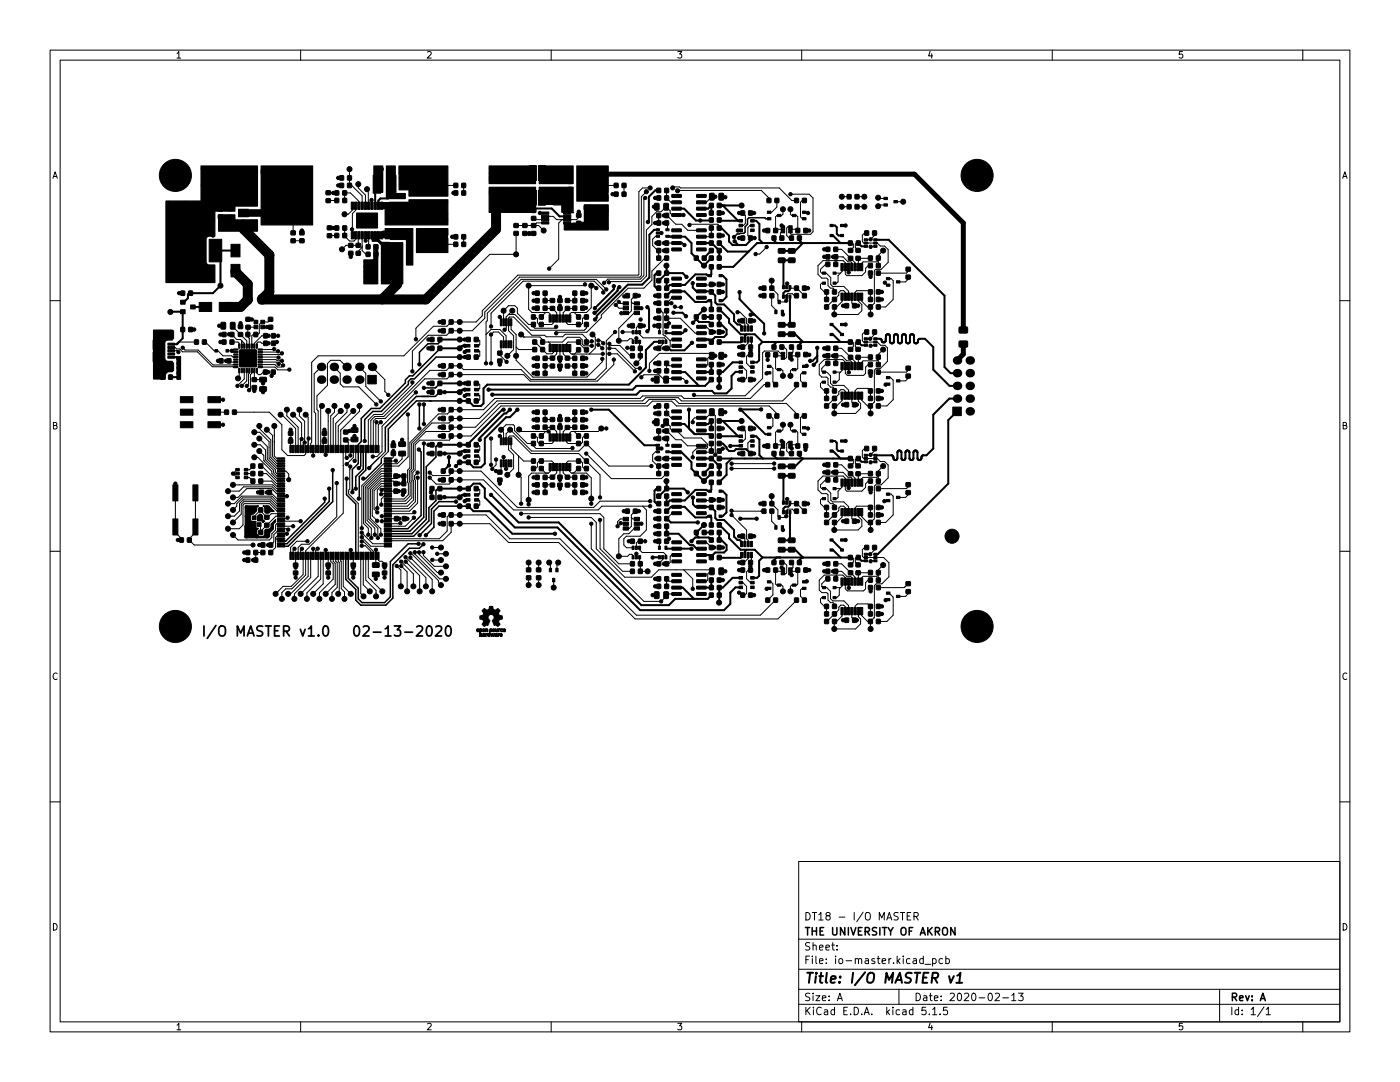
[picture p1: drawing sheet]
<svg xmlns="http://www.w3.org/2000/svg" width="279mm" height="216mm" viewBox="0 0 279 216" stroke-linecap="round" stroke-linejoin="round" font-family="sans-serif">
<defs><g id="words">
<g font-size="2.8">
<text x="40" y="127">I/O MASTER v1.0</text>
<text x="70" y="127">02-13-2020</text>
<text x="160.4" y="196.2">Title: I/O MASTER v1</text>
</g>
<g font-size="2.1">
<text x="160.4" y="183.6">DT18 - I/O MASTER</text>
<text x="160.4" y="189.7">Sheet:</text>
<text x="160.4" y="186.7">THE UNIVERSITY OF AKRON</text>
<text x="160.4" y="192.4">File: io-master.kicad_pcb</text>
<text x="160.4" y="202.5">KiCad E.D.A. kicad 5.1.5</text>
<text x="160.4" y="199.7">Size: A</text>
<text x="182.4" y="199.7">Date: 2020-02-13</text>
<text x="245.4" y="199.7">Rev: A</text>
<text x="245.4" y="202.5">Id: 1/1</text>
</g>
<g font-size="1.8">
<text x="35" y="11.6">1</text>
<text x="85" y="11.6">2</text>
<text x="135" y="11.6">3</text>
<text x="185" y="11.6">4</text>
<text x="235" y="11.6">5</text>
<text x="10.3" y="35.6">A</text>
<text x="267.7" y="35.6">A</text>
<text x="10.3" y="85.7">B</text>
<text x="267.7" y="85.7">B</text>
<text x="10.3" y="135.6">C</text>
<text x="267.7" y="135.6">C</text>
<text x="10.3" y="185.7">D</text>
<text x="267.7" y="185.7">D</text>
<text x="35" y="205.6">1</text>
<text x="85" y="205.6">2</text>
<text x="135" y="205.6">3</text>
<text x="185" y="205.6">4</text>
<text x="235" y="205.6">5</text>
</g>
</g></defs>
<g fill="none" stroke="#000" stroke-width=".2">
<path d="M10 10h259.4v195.9h-259.4zM12 12h255.4v191.9h-255.4zM60 10v2M110 10v2M160 10v2M210 10v2M260 10v2M65.5 38.5h1.7M67.2 40h-1.7M67.5 37h.7M67.5 35.5h.7M68.8 40v-1.5h1.2l1.6 1.7v.8"/>
<path d="M69.7 33.7v3.3h.5l2.1 2.1v1.9M71.5 36.7v.8l1.4 1.4v2.1M73.3 37.7l.2 .3 .1 3M74.1 39.9l.1 1.1M75.3 37.2l-.1 .1M89 37h2M90.5 38.5h.5M92.5 37v1.5M117.2 39.6h-1.4M121.2 37h1.8M122.2 38.7h.8M124.5 37v1.7"/>
<path d="M128.8 39.5l-.3 .2v15.3l-.7 .7h-6.5l-.7 .7M129 38.3l-1 1v15.7l-.3 .3h-24l-6.9 7v1.2l-2.5 2.5h-4.3l-.9 .9h-3.6l-3.2 3.2v4M129.8 37.5h-1.6l-.7 .8v16.4l-.1 .2h-24l-7.2 7.1v1l-1.2 1.3h-5M130.8 39.5h.7M133 38v1.5l.9 .9h1.1M134.2 37.5l.3-.2h1.1l.2 .2h19.7l2.5 2.5h1M135.2 38.1l16.7-.1 1.6 1.5v.5M142.1 39.3h.7M142.1 39.3h.1M142.1 39.3l-1.2 1.1h-.9M142.8 39.3h.1M143.9 39.3l.9 .1"/>
<path d="M155 40v1.3l-1 1h-.5M157.8 38.7h3.7l.8 .8v6.8l-.6 .4h-3.8l-.1-.1v-.3M160.5 40h-.4l-.4 .3v3l.4 .3h.4M168 39.3h1.5M171 39.3h1.5M175.3 39.5l.1 .1h1.3M10 60h2M35.7 58.5h.8M58.5 44.3v2.2M58.5 48h1.8M60.3 46v.5M65.7 45.5h1.5"/>
<path d="M67.2 47h-1.5M68.8 45.5v1.6l1 1h.9l.3-.3v-.8M70 50.5v.8M70.3 45.7h.1M70.3 41v.9l-.8 .8h-.8M71 41v1l-.7 .6v4.4M71.6 47l-.1 .1v1.9h-2.5l-.7 .7M72.3 47v3l.7 .7h.5M72.3 49.4l-.8 .7v.4M72.9 47l.1 1M73.6 47v2.1l-.1 .2M74.2 47v.8l.2 .2h.6"/>
<path d="M76.2 41h.5M89 48.7h2M90.3 47.3h.7M92.5 47.3v1.4M103 45h4.5l1 1M103 46.6v4.1h-5.2l-14.8 14.8v2.2M104.8 46.6h1.7M106.5 60h.7M106.5 58.5h.7M106.5 43.6l.3 .2h2M107.8 42.5h.1M107.8 42.5h1"/>
<path d="M108.8 58.5v1.5h1.4M108.8 44.5h-1.7l-.5 .5M111.8 59.3v.7M112.2 43.8l-.7 .7v7.2l-1.9 1.9M113.1 42l.1 .2v.3M113.2 44.5v.8l-.2 .2M114.7 58.5v1.5h-1.5M115.5 42.3v1.1l-.4 .4h-4l-.7-.6h-1.6M116.3 60h.7M116.3 58.5h.7M116.8 56.7l-.3 .3h-11v4.7l.6 .6h3.4l.3 .4v.9M119 57.5l-.5-.5h-.5v4.4l-1 .9h-3l-.3 .4v.9"/>
<path d="M120.4 58.4v-.5l-1.8-1.8h-14.2l-6.4 6.4v2.6M121 57.7l-2-2h-15l-6.8 6.8v1.5l-.2 .3v8.2M125.2 59h-.5l-.1 .1M127.5 59h-.7l-.8 .7v2.3l-.4 .4-1.6 .1M130.5 41.3h.6M130.8 59h.7M131 48.5h.5M131.3 47.2h-.5l-.6 .5v1.3l1.1 1h.2v1.5M131.3 46.5h.7M131.5 43v1.5h-.7M132.5 48.5h2.5M132.5 44.5h.5l.2 .2v1.2"/>
<path d="M132.5 43h.6l1.8 1.7h1.2l1.2 1.3h2.7M132.5 50h.5M133 51.5h-.3l-2.6 2.6v1.8l-1.6 1.6h-3.1l-5.4 5.4v.5l-2.9 2.9h-5.9l-.2 .2M135 59.4h-.9l-1.1 1.1M136.4 42.9h-2.3l-.3-.4v-.4l-.9-.8-1 1h-.9l-.9 .9v1.6l-1.1 1.1v9.2l-1.1 1.1h-6.2l-.2 .1M136.4 42.9h.1M137.6 44.9l.2-.2h5.5l.2 .3v.5M142 45.5v1.5l-.3 .2h-1.7M142.5 56.7l-2.5 .2M143.5 42.5h.7M143.5 47h.7M143.5 58.3h.7"/>
<path d="M143.5 56.7h.7M147.5 42.5h.7l.6 .5v1.6l-.5 .4h-.5M147.5 47.5h.7M149.8 42.5h.7M150.2 45h-.5l-.5 .4v1.6l.6 .5h.8M151.8 59h.7M151.8 57.5h.7M152.5 46h.7M153 49.3l-1.4 1.4h-.8M154 56v1.5l1.2 1.2v1.3l.3 .3h1.2l.3-.4v-1.1l.2-.2h.9l.4 .4h.5M154 59v2l.9 .9v.4M154 57.5h.1"/>
<path d="M154 59h.1M156 45l.2 .3M156.2 41.7v1l-.2 .3h-1l-.2 .3v2.7l.2-.3h1.2M156.2 46.3h-.2l-.3 .2v.7l.3 .3M157.1 56.6l-.1 .7M157.6 57.3l.3 .2h1.1l1.5 1.5M157.8 45.3h-.6l-.2 .2v1.5l.5 .5h.5M157.8 41.7v1l.2 .3h1l.2 .3v2.7l-.2-.3h-1.2M160.5 42.3h.6l.2 .2M160.5 57.5h.8M160.8 46h.7M164.5 56.5h-.5l-.3 .2v.8l.8 .8h.5v1.4"/>
<path d="M164.5 49.7h.7M164.5 51.3h.7M165.2 52.7h-.5l-1 1v.6l.3 .2h.9l.9 .9v1.4l.4 .4h2.2l.9 .9v1.1M166.3 51.3h2l.9 1h.6l.2 .1v.9M166.6 54.5h1.1M166.8 49.7h1.2l2.6 2.7v.9M167.1 52l-.3 .3v.4M168 41.3h1.5M168 59.2v1l-1 1.1h-.5v1.4h4.8l.7-.7v-1.2l-.7-.7v-.9M168 53.3v.9l-.7 .8v1.3l-.3 .2h-.4M168.7 59.2v-.9l-.3-.3h-.7l-.3 .3v.6l-2.4 2.4M169.3 53.3l.1 1.1"/>
<path d="M169.7 48.5h.4l.2 .2v.7l-.6 .6M169.7 51.5h.1M170 59.2v1.3l.5 .5h.8M170.6 59.2v-.9l.4-.3h2.5l.2 .3v1.4M171 41.3h1.5M171.3 48.5h-.4l-.2 .2v.7l.6 .6M172 59.2v.9l1.1 1.2h.6M173 46.5h-.5l-.4 .4v1.3l.3 .3h2.7l.6 .6h.8l.8 .7v2.6l-1.4 1.3h-1.2l-.2 .3v6.5l-.8 .8M173.7 54.5v.7M173.7 55.2v.1M173.7 53h-.4l-.6 .5v.8l-.7 .7h-3l-.3-.3v-2.3l-.4-.4h-4l-1 1v1.7l.7 .8h1l.3 .2v1.3l.4 .5h.6l.2 .3v.5M173.7 51.5h-2.4v1.8"/>
<path d="M174.5 46.5v.5l-.9 .9h-.8M174.7 49.2l-1 .1M175.3 58.3h.7M175.3 52l-.3 .3h-2.7l-.3 .3v.7M175.3 59.7h.7M176.3 50l-1 1v2M176.6 56.4l.7 .5M176.7 40.9h-1.2l-.2 .3M177.3 55.6h.6l.4 .4v3.7l-1.6 1.6h-1.4M178.7 40.3h1.6M181.3 53.7v.5l-.4 .3h-5.6M181.3 55.3v.4l-.6 .6h-1.4"/>
<path d="M267.4 60h2M34.2 70h1.1l.3 .3M34.2 69.3h.7l.3 .3h.7l.5 .6h3l3 3 4.7 .1M35.7 68.3h3.5M36.5 69.4l.4 .5h2.6l3 2.9 4.6-.1M38 65.7h.7M39.8 70.1h.1M40.8 68.3h.2l1.7 1.7h.8l1 1h1.8l.2 .3h.6M42.7 79.7h1.8M43.5 72h.6M43.7 65h.9M44 66.7h.7"/>
<path d="M44 68.3h.7M45.1 72h.6l.2 .3h1.2M45.3 70h1M45.7 66.7h.6l1 1h.7l.7 .8v.6M46.3 70l.2 .3h.6M46.3 68.3h1.2l.2 .2v.6M46.4 65v.2l2.9 2.8v1.1M47.1 69.7h-.6l-.2 .3M47.7 73.9v1.4l-.2 .2M48 64.5v.7M48 66.7h.1M48.3 68v1.1"/>
<path d="M48.7 73.9v1.7l-1.3 1.4M49.3 73.9v2.1l-1 1M49.5 63.7h1.1l.5 .6M49.7 67.5h.1M49.7 67.5v1.6M49.7 73.9v.6l-.1 .1v2l-.3 .4M50.3 73.9v.6l-.3 .3v2.8l-.3 .3M50.7 73.9v1.8h1.8v.8M50.7 77.3v.7M51.1 65.3h-1.6v1.9l.2 .3M51.3 73.9v.5l.3 .3h.4l.5-.4h1.1M51.9 71.7h3.2l.2 .3h1"/>
<path d="M51.9 72.7h3l.5 .5h.8l.3-.3M51.9 72.3h3.2l.3 .3h.2M51.9 73.3h3l.5 .5 2.3-.1M51.9 71.3h3.6l.1 .1M52.4 65.3h1.6M52.5 77.6v.7M53.6 68.5h-1.3l-.3-.2h-.5l-.2 .2v.6M53.6 67h-1.3l-1.6 1.5v.6M54 63.7l-.5 .6h-1.2l-.6 .4v1.8l-.2 .2h-1l-.2 .3v2.1M54.5 74.3v.4l-.3 .3M54.6 67h.9M54.7 69.6l-.1 .1h-2.7"/>
<path d="M55.3 68.3l-.3 .2h-.4M55.5 70.1l-.2 .2h-3.4M56.3 70.5l-.3 .2h-4.1M64.1 73.2l-1.4 1.4v7.6l.3 .3v7.1M66.6 73.2l1.3 1.3v2.1l.6 .6h3.1l3.5 3.5M69.2 73.2l-1.3-1.3h-1.9l-.7 .7v4.3l-2 2.1v2.7l.2 .3v7.6M71.7 73.2l1.3 1.3v2.6l3 3M74.3 73.2l2.5 2.6v2.3l.7 .7M82.3 76.3v.4l-6 6h-1.7l-1.1 1.1v5.8M83 78.3l-6.7 6.8v5l-1.1 1h-.8M85.5 69.5h.7M85.5 67.7h.7"/>
<path d="M85.5 76.5h.7M85.5 78.3h.7M87.7 73h.8M87.7 64.3h.8M87.7 74.7h.8M87.7 66h.8M87.8 69.5h.4M90 64.3l-.8 .8h-2.7l-5.9 5.9h-17.1l-1.3 1.3v16l-.2 .2v1.1M90 74.8l-.8 .8h-4.4l-7.9 7.9h-1.9l-.5 .5v5.6M90 64.3h.1M90 74.7v.1M93.4 70h-.4l-.3 .3"/>
<path d="M93.4 78.7h-.4l-.3 .3M95 67.7h.5l.3 .3v.7l-.3 .3h-.4M95 76.5h.5l.3 .2v.8l-.3 .2h-.4M95.1 70h.5l.2 .1v.9l-.3 .3h-.5M95.1 78.7h.4l.3 .3v.7l-.3 .3h-.5M97 66.7l1-1h1.8l1.2 1.3v1.7M99.8 72v.7M99.8 63.3l.2 .2v.8M100 68.7v1.5l-.2 .3v.3l1.3 1.4M100.5 64.3v-2.3l1-1h1.3l.4 .5v1l2.3 2.2h1v.5l.2 .3h4l.3-.3M100.5 68.7v-1.4l-1-1h-1l-.5 .4v5.8M101.5 62.7h1.3l3.1 3.2h10.7l.4-.4v-.8"/>
<path d="M102 64.3v1.4l1 1v5.2l3.4 3.4h10.7l3.1-3.1v-.6M102.2 62l-1.2 1.3v2.2l-.3 .3M103 69.3l.5 .4h3.2M104 66.7l.5 .6M104.5 67.3h.1M104.5 67.3h3.3l.5 .5v.5M106.5 63.3h.4l.3 .3v.8l.4 .3h2.5l.4-.3v-.8M106.5 71.5h.7M106.5 73h.7M106.5 61.5h.7M106.5 74.5h.7M106.7 68.3l2.4 2.3h1.1l.3-.3v-.9"/>
<path d="M108 68.3h4.2l1-1h2.5l.5 .5v.8l.4 .4h1.5M108.8 61.5h1.4l.9 .9v1.2M108.9 62.3l-.9 1M109.5 68.3l.3 .3v.8M110.2 73h-1.4v1.5M111.1 69.4v1.2l-.9 .9h-1.4M111.8 61v2.6M111.8 69.4v2.6M111.8 73v.7M112.4 69.4v1.2l.8 .9h1.5M113.1 69.4v-.8l.3-.3h2.1l1.4 1.5h.1M113.2 73h1.5v1.5"/>
<path d="M113.7 69.4v.9l.3 .4 6.3-.1M114.6 62.3l.9 1M114.7 61.5h-1.5l-.8 .9v1.2M115.5 69.8l-.8 .9M116.3 71.5h.7M116.3 73h.7M116.3 74.5h.7M116.8 65.7h.1M116.9 61.4l-.6 .1M117 63.3h-.4l-.4 .3v.9l-.2 .2h-2.6l-.3-.3v-.8M118.1 68.1l-.2 .2h-.9v-.8l-.8-.8h-3.4l-.5 .5h-3.3l-.3-.3h-2.6l-3.6-3.6h-.8l-.2 .1v2.6l1 1v2.7l-1.3 1.3M118.2 66.7l.6 .6v2.1l-1.2 1.3"/>
<path d="M119.4 68.8l.8 .7M119.4 67.9h.4l.6 .6M121.6 68.6l.3 .3h1.8l2.1 2.1h.4M121.6 69.5h1.2l4 4h.9M121.6 70.6h1.6l3.5 3.5M122.5 71.7v1l-3.3 3.3h-13.4l-1.3-1.3h-14.5M122.8 66.3l-1.8 1.7v5.5l-2.2 2.2h-12.8l-2-2h-11.5l-.8-.7h-1.7l-.9 .9h-3.3l-9.2 9.2h-1.8l-.8 .8v5.7M122.9 60.9l.6 .6h1.4M123.5 60.3l.3 .3h1.1M124.2 66.3h2.2M125.2 69.4l1 .1M125.5 65h.7"/>
<path d="M126 60.3l.3 .3h.8M127 67.5v.7M127.1 61.5h.9M127.1 62.4h-.6l-3 3.1v2.5h1.7l.4-.4h.5l.3 .3v.3M127.6 66.3v.4l.7 .7h4.3l.3 .3v.5M127.6 68.2l.2 3.5-.8 .8M128 75.3l.5-.5h3l1 .9h.4l.3-.2h3.1l.7 .7M128.5 65h-1.1l-.4 .3v1M130.2 75.7h.9M130.8 60.5h.7M130.8 63.5h.7M130.8 72.5h.7"/>
<path d="M130.8 74h.7M130.8 69.5h.1M131.5 62h.4l.4 .4v4.3l1.5 1.3M131.5 65l.1 .1v1.2M132.2 68.2v.5l-.7 .8h-.7M133 62v1.5h2.8l2.9 3h1.3M133.5 64.5l-.5 .5M133.8 68v1.2l-.3 .3h-1M134.7 61.2l1.2 .1M135 73h-1.5l-.5-.5v1.5M135.1 67.7h-1.1l-.2 .3M140 73h.1"/>
<path d="M140 65.2h1l1 1.1h.5M142.1 71l-.5-.5h-10l-2 2v1.5M142.8 71h-1l-.6 .5v1.2l-.2 .3h-1M143.5 66.3h.7M143.5 72.7h.7M143.9 71h.9M147.2 62.3h.5l1.3 1.3v.9l.3 .3v.8M147.5 64h.7l.4 .4v1.2M147.5 70.7h.7M147.8 73.3h.4l.8 .7v1.4l-.4 .3h-1.1M149.3 67.7v.7l-.8 .9h-1M149.8 64h.7"/>
<path d="M149.8 75.7h.7M149.8 70h.1M150 67.7l-.2 3h-.5l-.3 .4v1.4l.8 .8h.4M153.2 76.7h-.7l-2.7 2.8h-13.3l-.5-.5h-7.8l-.4 .5h-29l-2.3 2.2h-6.5l-.7 .9h-1.8l-5.7 5.7v5.1l-.5 .4 .2 4.9-.9 .9-3.2-.1M153.2 70.8v1M153.2 71.8h.1M153.5 73.1h.4l.3 .4v2.7l.6 .5M153.5 74.4l-.5 .1M154.8 70.8l.2 .2h1.2M154.8 70.7v2.8l.2 .2h1l.2 .3v1M156 69.3h.5l.5 .5v1.5l-.2 .2h-.6M156.2 62.3v.4"/>
<path d="M156.2 70.5h-.5l-.4-.5h-2.7l-.4 .4v5.1l-3.5 3.5h-10l-.2-.2M157.8 71h1.2l.2-.3v2.8l-.2 .2h-1l-.2 .3v1M157.8 71.5l.2 .2M158 69.3l.2 .2v.8l-.2 .2h-.2M159 76.7v.5l-2.8 2.8h-20.2l-.7-.6h-6.4l-.7 .6h-29l-3.5 3.5h-5.7v.5l-.4 .4h-3.4l-4.1 4v5.1l-.4 .5 .1 5-1 1h-3.4M160.5 74.4h-.4l-.4 .3v1.3l.8 .7M161 73l-.5 .1M164.5 76.3h-.5l-.3 .2v.7l.8 .8h.5v1.5M164.5 71h.7M164.5 69.5h.7M165.2 72.5h-.2l-1 1v.5l.2 .3h.8l.7 .7v1.5l.5 .4h2.2l.9 .9v1.2M166.3 71h1.7l1 1h.7l.3 .3v.7"/>
<path d="M166.6 74.3h1.1M166.8 69.5h1.2l2.6 2.7v.8M167 71.7l-.2 .3v.5M168 79v.9l-1 1.1h-.5v1.5h4.2l1-1v-1l-.4-.5v-1M168 73v1l-.5 .5v1.2l-.5 .6h-.4M168.3 61h.7M168.7 79v-.9l-.3-.4h-.6l-.4 .5v.5l-2.4 2.3M169.3 73l.1 1.3M169.7 68.3h.5l.1 .1v.8l-.6 .5M169.7 71.3h.1M170 79v1.2l.5 .5h.5M170.6 79v-1l.5-.5h2.1l.5 .5v1.5"/>
<path d="M171.3 68.3h-.4l-.2 .1v.8l.6 .5M172 79v.8l1.1 1.2h.6M173 66.3h-.5l-.4 .4v1.3l.2 .3h2.8l.6 .6h.9l.5 .5v2.7l-1.4 1.4h-.8l-.4 .4v6.3l-.8 .8M173.7 61.3v1.4M173.7 74.3v.7M173.7 72.7h-.4l-.6 .6v1.2l-.4 .4h-3.2l-.4-.4v-2.2l-.5-.6h-3.7l-1 1v2l.5 .6h1l.3 .2v1.2l.4 .6h.6l.2 .2v.5M173.7 71.3h-2.4v1.7M174.5 66.3v.4l-.8 .9h-.9M174.7 68.9l-1 .1M175.3 71.7l-.3 .3h-2.7l-.3 .3v.7M175.3 78h.7M175.3 79.5h.7"/>
<path d="M176.3 69.7l-1 1v2M177.3 75.4h.4l.6 .4v3.9l-1.3 1.3h-1.7M177.3 76.7h-.6M181.3 73.5v.4l-.4 .4h-5.6M181.3 75v.5l-.6 .5h-1.4M35 96.5v9.7l1.2 1.3v.3h-.7M39 98.4v7.8l-1.2 1.3v.3l.9 1h11.8M42.7 82.3h2.5M42.7 84.7h1.8M46 98h1.7l.9-.9h5.8l.8 .9h.9M46.5 94.5h.9M46.5 94.5l.9 .8"/>
<path d="M46.8 82.3h6.9l2.6 2.4v5l1.1 1.2h3.3l.3-.3v-1M47 96.8h7.5l.7 .7h.9M47.4 93.7l-.9 .8M49.1 94.5h1.4M49.1 95.3h.7l.7 .7M50.5 93l-.7 .7h-.7M50.7 88.7h1.2l1.1 1.1v1.9l2 2v.5l.3 .3h.8M50.7 86.3h1.1l1.9 1.8v3.3l1.6 1.6h.8M50.7 91.3h.8l2.8 2.7v.5l1 1h.8M51.5 98.2h.7M51.7 85v.5l2.3 2.3v3.5l1.3 1.2h.8M51.7 87.5l1.6 1.6v2.5l2 1.9h.8"/>
<path d="M51.7 90l.9 .9v1l2 1.9v.5l.7 .7h.8M51.8 97.5h.1M52 94.5h1.2l2 2h.9M52 93h.3l3 3h.8M52 96h2.2l1 1h.9M52.7 92h.1M53.3 98.2h.7l1.3 1.3h.8M53.3 85.7l1.1 1.2v4.2l.9 .9h.8M53.4 97.5h.1M54.5 97.8h.1M54.7 85v6l.6 .5h.8M56 82.7h.3l2.7 2.8v4.1"/>
<path d="M56.1 99h1.2M56.1 98.5h-.9l-1-1h-4.9l-1.8 1.7h-.5M56.1 94h.9l.6 .6v1.1M57.3 81.7v1.3l2.2 2.3v4.3M58 85.7v.8M58 87.5v2.1M58.5 82.7l1.7 1.7v3.2l-.2 .2v1.8M59.7 81.7v1.3l1.1 1.1v4.2l-.3 .3v1M61 82.7l.5 .6v6.3M61.6 87.5l-.1 .1M62.5 89.6v1.3M64.3 81l-.3 .3v8.3"/>
<path d="M64.7 85.7v.8M64.7 87.5v.5l-.2 .3v1.3M65 89.6v1.1M65.5 82v7.6M66.7 81v1.3l-.7 .7v6.6M67.2 96.4v6.7l-5.5 5.5h-1.6l-.6 .6v1.7M68 82l-1.5 1.5v6.1M68.5 92.9h.1M68.5 89.6v12.8l-7.5 7.5v4.9l-2.7 2.7h-1.3l-.7 .7v1.3M68.5 90.3h.1M69 89.6v1.6l.2 .2M69 87.8l.5 .5v1.3"/>
<path d="M69.3 81v1.3l-2.3 2.2v5.1M69.7 86l-.2 .2h-.5M69.9 93.1l-.1 4.5-.2 .2v.7l1.9 2v10.4M70 89.6l-.1 1.3M70.5 89.6v1.7l-1.3 1.3M70.5 82l-3 3v4.6M70.5 90.3h.1M70.7 85v.8M70.7 87v.8h-1.7M71 89.6v2.1l-.2 .3M71.7 81v1.1l-3.7 3.7v3.8M75.1 84.3l-.1 .1v5.2"/>
<path d="M76 84.3l-.5 .4v4.9M76.9 89.9v.2l-1.2 1.2M77.4 94.5h-1.3l-2.8 2.8v6.6l1.5 1.5v1.3M77.4 99h-.7l-.6 .6v1.1M77.4 98.5h-1.2l-.1 .1M77.4 94h-1.3l-3.2 3.2v7l1.2 1.2v1.9M77.4 98h2.3M77.4 93.5h-1.3l-3.5 3.5v7.5l.9 .9v1.3M77.4 95h-1.3l-2.5 2.5v6.1l1.8 1.8v1.9M77.4 96.5h-1.3l-1.4 1.4v3.7l.6 .6M77.4 97h-1.3l-.8 .8v3.6M77.5 90.1l-1.4 1.4v.3"/>
<path d="M78.5 90v1.2l-.3 .3h-.8M78.5 88.3v.6M79 91.9l-1.6 .1M79.6 96.5h-.6l-.5-.5h-2.4l-1.8 1.8v5.1l1 1M79.7 95h-.7l-.5 .5h-2.4l-2.1 2.1v5.9l2 2v1.2M80.3 87.7v.9M80.3 90.5v1.1l-1 .9h-2.7l-4.4 4.4v8.5M80.6 95v1.5M80.6 98v.5l-.2 .2M80.6 95.8h.1M81.4 82.7v8.4l-1.8 1.9h-2.2M83.3 94.3l-.6 .6v.8l.2 .1v4.3l-1.4 1.4h-4.1"/>
<path d="M83.3 95.3v5.1l-1.6 1.6h-4.3M85.5 90.5h.7M85.5 88.7h.7M85.7 94.3l.7 .6h3.2l.4-.4v-.5h6l7.2 7.2h15.3l1.3-1.2h10M85.7 95.3l1.4 1.3h2.6l.3-.4v-.4h6.5l6 6h16.9l.7-.8h9.7M86.2 97.5v.5l-.2 .2 .2 .3v.7M87.7 85.3h.8M87.7 83.5h.8M87.7 95.8h.8M87.7 81.7h.8M87.7 87h.8M88.7 99.2h.1"/>
<path d="M93.4 99.8h-.4l-.3 .2M93.4 91h-.4l-.3 .3M95 88.7h.5l.3 .3v.7l-.3 .3h-.4M95 97.5h.5l.3 .3v.7l-.3 .3h-.4M95.1 99.8h.4l.3 .2v.8l-.3 .2h-.5M95.1 91h.4l.3 .3v.7l-.3 .3h-.5M98 87.5v5.2M98.2 93.6h.1M99 91.7v1l-.8 .9M99.8 95.8v.7M99.8 87l.2 .3v.8M100 92.4v1.6l-.2 .2h-.6l-.2-.2"/>
<path d="M100.5 88.1v-1.8l-.5-.6 1-1h1.4l.3 .3v1l2.5 2.5h1.3v.5l.5 .5h7.1l.1-.1M100.5 91.2v1.2M101 88.1v-1.6l.8-.8 4.3 4.3h9.4l1.5-1.5 4.5 4.5h8.5M101 92.4v1.1M101 93.5v.1M101.2 94.7l1.3-1.2v-2.8l-1-1v-2.5l.2-.2h.8l3.5 3.5h9.5l4.3 4.2v4.5M102 88.1v1.4l2.5 2.5h2M103.5 91v3.7l.5 .6v5.2M103.6 85.7l.4 .4h5.5l.3 .3v.9M106.5 87h.4l.3 .4v.7l.4 .4h2.5l.4-.3v-.9M106.5 82.3h.7M106.5 83.7h.7"/>
<path d="M106.5 96.8h.7M106.5 95.3h.7M106.5 85.3h.7M106.5 98.2h.7M108 93.5l.9 .9M108.8 85.3h1.4l.9 .8v1.2M108.8 82.3v1.4h1.4M108.9 86.1l-.9 .9M109.8 93.2v.9l-.3 .3h-3.4l-.6 .6v5.6M110.2 96.8h-1.4v1.4M110.5 93.2v-.9l-.4-.3h-2.5l-.4 .4v.7l-.3 .4h-.4M111.1 93.2v1.2l-.9 .9h-1.4"/>
<path d="M111.8 83v.7M111.8 84.7v2.6M111.8 93.2v2.6M111.8 96.8v.7M112.4 93.2v1.2l.8 .8 1.5 .1M113.1 93.2v-.9l.3-.3h2.5l.3 .4v.7l.4 .4h.4M113.2 96.8h1.5v1.4M113.7 93.2v.9l.3 .3h3l1 1v5.1M114.6 86.1l.9 .9M114.7 82.3v1.4h-1.5M114.7 85.3h-1.5l-.8 .8v1.2M115.5 93.5l-1 .9"/>
<path d="M116.3 82.3h.7M116.3 83.7h.7M116.3 96.8h.7M116.3 95.3h.7M116.3 85.3h.7M116.3 98.2h.7M117 90.5l5 5h10l1-1M117 87h-.4l-.4 .4v.9l-.2 .2h-2.6l-.3-.3v-.9M121 85.5h-1l-.6 .6h-5.4l-.3 .3v.9M130.5 84.3h.6M130.8 82.5h.7M131 91.5h.5"/>
<path d="M131.3 89.5h.7M131.3 90.1h-.5l-.6 .6v1.3l1.1 1h.2v1.5M131.5 86v1.5h-.7M131.5 81h-.5l-.2 .2M132.2 85l.7-.7 .9 .8v.4l.3 .4h.9l1.5 1.5h3.5l1.2 1.2v.7l-.2 .2h-2l-.8 .8v1M132.5 91.5h2.5M132.5 87.5h.5l.2 .2v1.1M132.5 86h.6l1.8 1.7h1.1l1.2 1.3h2.8M132.5 93h.5M133 94.5h.1M133 81v1.5l.9 .9h1.1M142 88.5v1.5l-.3 .2h-1.7"/>
<path d="M142.1 82.3l-1.2 1.1h-2.3l-.4 .3v.6M142.1 82.3h.1M142.1 82.3l.7 .6v7.8M142.5 99.8l-2.5 .1M143.5 99.8h.7M143.5 85.5h.7M143.9 82.3h.9M144.2 89.5v.2l-.2 .3h-.5M146 93.5h8.5M147.5 85.5h.7l.6 .5v1.6l-.5 .4h-.5M147.5 90.5h.7M149.8 85.5h.7"/>
<path d="M150.2 88h-.5l-.5 .4v1.6l.6 .5h.7M152.5 89h.7M153.5 83h.3l.4 .5v1.5l-.3 .4h-.4M154 99v1.5l1.2 1.3v1.2l.3 .2h1.2l.3-.3v-1.1l.2-.2h.9l.4 .4h.5M154.5 92.5h-8.5M155 83v-.5l-1.5-1.5h-18.5l-.9-.9h-3.9l-1 .9h-29.2l-6 6h-4v.5l-.3 .3h-5.9l-1 .9v5.1l-.4 .4v1.6l.1 .2v3.8l-1.2 1.2h-3.9M156 88l.2 .3M156.2 84.7v1l-.2 .3h-1l-.2 .3v2.7l.2-.3h1.2M156.2 89.3h-.2l-.3 .2v.7l.3 .3M157.1 99.6l-.1 .7M157.8 88.3h-.6l-.2 .2v1.5l.5 .5h.5M157.8 84.7v1l.2 .3h1l.2 .3v2.7l-.2-.3h-1.2"/>
<path d="M157.8 89.3h.1M157.8 89.3l.2 .2M159 83v-.5l-2.1-2h-21.4l-.8-.8h-5.2l-.7 .8h-29.2l-4.7 4.8h-4.9v.4l-.3 .4h-4.7l-2.5 2.5v5l-.5 .5 .2 5.2-1.2 1.2h-3.6M160.5 85.4h.6l.2 .1M160.5 83h-.4l-.4 .4v2.9l.4 .4h.4M160.8 89l-.1 .7M164.5 99.5h-.5l-.3 .3v.7l.8 .7h.5v1.6M164.5 92.7h.7M164.5 94.3h.7M165.2 95.8h-.5l-1 1v.4l.3 .3h.9l.9 .9v1.4l.4 .3h2.2l.9 1v1.1M166.3 94.3h2l.9 1h.6l.2 .1v.9M166.6 97.5h1.1"/>
<path d="M166.8 92.7h1.2l2.6 2.7v.9M167.1 95l-.3 .3v.5M168 96.3v.9l-.7 .8v1.2l-.3 .3h-.4M168.3 80.7h.7M169.3 96.3l.1 1.1M169.7 91.5h.4l.2 .2v.7l-.6 .6M169.7 94.5h.1M171.3 91.5h-.4l-.2 .2v.7l.6 .6M173 89.5h-.5l-.4 .4v1.3l.3 .3h2.7l.6 .6h.8l.8 .7v2.6l-1.4 1.4h-1.2l-.2 .2v6.5l-.8 .7M173.7 81v1.5M173.7 97.5v.7M173.7 96h-.4l-.6 .5v.7l-.7 .8h-3l-.3-.3v-2.3l-.4-.4h-4l-1 1v1.8l.7 .7h1l.3 .3v1.2l.4 .5h.6l.2 .3v.4"/>
<path d="M173.7 94.5h-2.4v1.8M174.4 80.3h.1M174.5 89.5v.5l-.9 .8h-.8M174.7 92.1l-1 .2M175.3 95l-.3 .3h-2.7l-.3 .2v.8M176.3 93l-1 1v2M177.3 99.9l-.8 .1M177.3 98.6h.6l.4 .4v3.8l-1.6 1.4h-1.4M181.3 96.7v.4l-.4 .4h-5.6M181.3 98.3v.4l-.6 .5h-1.4M10 110h2M48.7 110.2h.8"/>
<path d="M48.7 111.8h.8M51.7 108.8h.8M52 101.8l-1.3 1.2v.3M52 101.8h.1M52 101.8v.2l1.3 1.2h.1l.7-.7h2M52.5 110.2h-1.5v1.6M56.1 102h-.8l-1.5-1.5h-5.1l-.2 .3v4l-.8 .7h-2.2M56.1 101h-.8l-1.3-1.2h-5.5l-.7 .7v1.5l-1.1 1h-1.2M56.1 104.5h-.8l-.3 .3v1l-.7 .7v.7l-.6 .6h-6.2l-1-1M56.1 106.5h1.2M56.1 100h-.8l-1-1h-6.1l-1.5 1.5h-1.2M56.1 100.5h-.8l-1.2-1.1h-5.7l-1.1 1.1v.5l-.8 .8"/>
<path d="M56.1 104h3.9M56.1 107h-.8l-.3 .2v2l-.9 1M56.1 106h-.8l-.7 .7v1.4l-.6 .7M56.1 103h-1.1l-3 3v.2v-1.3l-.3-.2M56.1 105h2.4M56.1 107.5h-.8l-.3 .3M56.1 101.5h-.8l-1.4-1.4h-5.3l-.4 .5v2l-1.7 1.6M56.1 105.5h1.2l.2 .2M57.4 103.3l-.2 .2h-1.1M58.8 109.5l-.3 .3v1.1M59 110.9v2.3M59 114.3v.9"/>
<path d="M60.3 109.5l-.3 .3v1.1M60.5 110.9v3.7l-2.4 2.4h-1.6l-1.5 1.5M61.4 108h-2.2l-1.2 1.2v1.7M61.5 110.9v4.1l-3.5 3.5h-.5M62 110.9v4.3l-3.3 3.3v1M62.5 109.5v1.4M63.4 109.5l-.4 .4v1M63.5 110.9v4.1l-3.5 3.5M64 110.9v4.7l-2.7 2.7v1.2M64.5 110.9v5.6l-2 2M65 109.8v1.1M65.5 110.9v2.4"/>
<path d="M65.5 114.6v.6M66 110.9v1.1l.5 .5v3.1l-2.8 2.7v1.2M66.5 110.9v1.1l.4 .4v4.2l-1.9 1.9M67 110.9v1.1l.3 .3v4.9l-1 1v1.3M67.5 110.9v1.1l.2 .2v6.1l-.2 .2M68 110.9l.1 6.6 .6 .6v1.4M68.5 110.9v6.1l1.5 1.5M70 109.8v1.1M70.5 110.9v2.4M70.5 114.6v.6M72 110.9v7.6l.6 .5M72.2 106.3l2.2 2.2h3"/>
<path d="M72.2 107.2l1.8 1.8h3.4M72.2 108.9h.7l1.1 1.1v.9M72.2 108h.3l2 2v.9M72.2 104.9h.1M72.5 110.9v5.8l1.3 1.3M73 110.9v4.9l2 2v1.2M73.5 110.9v4.3l2.8 2.8M75 114.9v.6M75 109.7v3.3M75.5 110.9v.9l.2 .2h.6l.4 .5M76.2 104h1.2M76.2 103h1.2"/>
<path d="M76.7 112.8v.4M76.7 114.6v.6M77.4 103.5h2.3M77.4 108l11-.1 1.6-1.7v-1.7h7.8l3.7 3.7h10l15.3 15.3h28.4l3.8-3.7M77.4 107.5h10.3l1.6-1.5v-2.9l.3-.3h7.4l4.8 4.7h10l15.2 15.3h24.8l3-3M79.2 112.9l.8 .9v3.2M79.6 105h.1M79.9 104.4l-2.5 .1M80.1 112.1l2.4 2.4v2.5M80.1 113l1.2 1.1v3.9M80.7 103.5h.6M80.9 111.2l4.1 4.1v1.7"/>
<path d="M81 112.1l2.7 2.8v3.1M81.9 111.3l4.4 4.3v2.4M81.9 110.4h.2l5.4 5.5v.3l.5 .6M82.6 103.3l-1.7 1.7h-3.5M82.7 102.2l-.3 .3h-5M82.8 110.2v.3l4.9 5h1.3M83.6 110.2v.4l3.7 3.6h.7M84.5 110.2v.6l2.2 2.2h2.3M84.6 107.5h.1M86.3 109.2h1.7M86.3 111.7l1.7 .1M87.3 110.5h1.7"/>
<path d="M87.7 104.5h.8M87.7 102.8h.8M104 102.5h15.8l.7 .7v6.3l3 3h2.7M105.5 103.2h12.5l1 1v5.3l5.7 5.7h5.3l1.5-1.5h10.3l.3 .3h-.3l-.6 .5v1.3l-.2 .2h-1M105.5 112.2v1.5M105.5 115.3v1.5M107.5 112.2v1.5M107.5 115.3v1.5M109.6 112.2l.2 .3v1.3M110.5 115.8v1.4M111.4 112.2l-.3 .3v1.3M118 104.5v5l10.5 10.5h3.4l1-1v-.2l.3-.3h1.8"/>
<path d="M119.8 103.8v5.7l4.4 4.5h2M123.9 104.4l1 .1M124.5 102h.7M124.9 103.5h-1.1l-.6 .6v.9M125.5 108h.7M126 103.2l.3 .3h.8M127 110.5v.7M127.1 104.5h.9M127.1 105.4h-.6l-1 1.1h-1l-1 1v3.5h1.7l.4-.4h.5l.3 .2v.4M127.5 102h-.7l-.8 .8v2.2l-.4 .4h-.7M127.6 111.2l.2 2.8h1.4M127.6 109.3v.4l.6 .5h4.2l.5 .5v.5"/>
<path d="M128.2 101l.8 .8v4l-1.2 1.2h-2.8l-.5 .5v1.3l.6 .5h1.3M128.8 108h-1.4l-.4 .4v.9M130.2 118.8h.9M130.8 102h.7M130.8 103.5h.7M130.8 115.5h.7M130.8 108h.7l.1 .1v1.2M130.8 106.5h.7M130.8 117h.7M130.8 105h.7M132.2 111.2v.5l-.7 .8h-.7M133.5 107.5l-.5 .5"/>
<path d="M135 116h-1.5l-.5-.5v1.5M135 102.4h-.9l-1.1 1.1M135.1 110.8h-1.1l-.2 .2v1.2l-.3 .3h-1M136.5 113.7l1.7 1.8v2M140 116h.1M140 108.2h1l1 1h.5M143.5 101.2h.7M143.5 115.8h.7M143.5 109.2h.7M143.9 114h.9M146 101.9l6.5 .1M146 102.8l3 3v1.7l.3 .3v.7"/>
<path d="M147.5 113.8h.7M147.5 107h.7l.4 .4v1.1M147.8 116.2h.4l.8 .8v1.4l-.4 .4h-.6l-.5-.6M149.3 110.8v.6l-.8 .8h-1M149.8 118.8h.7M149.8 107h.7M150 110.8l-.2 3h-.5l-.3 .3v1.4l.8 .7h.4M151.8 100.5h.7M152.5 113.8h.7M153.5 116.1h.4l.3 .4v2.2l-1 1.1M153.5 117.4l-.5 .1M154 100.5h.1"/>
<path d="M154 102v2l.9 .8v.4M154.8 119.8h.1M156 113.3l.2 .2M156 112.2h.5l.5 .6v1.5l-.2 .2h-.6M156.2 105.2v.6M156.2 114h-1.2l-.2-.2v2.7l.2 .3h1l.2 .2v1M157.6 100.3l.3 .2h1.1l1.5 1.5M157.8 114h1.2l.2-.2v2.7l-.2 .3h-1l-.2 .2v1M157.8 114.5l.2 .3M158 112.2l.2 .3v.7l-.2 .3h-.2M160.5 117.4h-.4l-.4 .3v1.3l.8 .8M160.5 100.5h.8"/>
<path d="M160.8 113.8h.7M161 116l-.5 .1M164.5 119.2h-.5l-.3 .3v.7l.8 .8h.5v1.5M164.5 112.5h.7M164.5 114h.7M165.2 115.5h-.2l-1 1v.6l.2 .1h.8l.7 .8v1.5l.5 .4h2.2l.9 .9v1.1M166.3 114h1.7l1 1h.7l.3 .3v.8M166.6 117.2h1.1M166.8 112.5h1.2l2.6 2.7v.9M167 114.8l-.2 .2v.5M168 102.2v1l-1 1-.5 .1v1.5h4.8l.7-.8v-1.2l-.7-.7v-.9M168 116.1v.8l-.5 .6v1.3l-.5 .4h-.4"/>
<path d="M168.3 104h.7M168.7 102.2v-.9l-.3-.3h-.7l-.3 .4v.5l-2.4 2.3M169.3 116.1l.1 1.2M169.7 111.2h.5l.1 .2v.8l-.6 .5M170 102.2v1.3l.5 .5h.8M170.6 102.2v-.9l.4-.3h2.5l.2 .2v1.6M171.3 111.2h-.4l-.2 .2v.8l.6 .5M172 102.2v.9l1.1 1.1h.6M173 109.2h-.5l-.4 .5v1.3l.2 .2h4l1.1 1.1v2.8l-1.4 1.4h-1.1l-.4 .4v6.3l-.8 .8M173.7 104.2v1.6M173.7 117.2v.8M173.7 115.8h-.4l-.6 .4v1.3l-.4 .4h-3.2l-.4-.4v-2.2l-.5-.5h-3.7l-1 1v2l.5 .4h1l.3 .3v1.3l.4 .4h.6l.2 .3v.5"/>
<path d="M173.7 114.2l-2.4 .1v1.8M174.5 109.2v.5l-.8 .9h-.9M174.7 111.9l-1 .1M175.3 101.2h.7M175.3 102.8h.7M175.3 114.7l-.3 .3h-2.7l-.3 .3v.8M176.3 112.8l-1 .9v2.1M177.3 119.7l-.6 .1M177.3 118.4h.1l.9 .7v3.7l-1.3 1.2h-1.7M180.6 117.1l-.2 .1h-5.1M180.6 117.1h.1M181.3 118v.5l-.6 .5h-1.4"/>
<path d="M181.3 116.5l-.7 .6M267.4 110h2M166.5 122.5h.1M168 121.9v1l-1 1.1h-.5v1.5h4.2l1-1v-1l-.4-.4v-1.2M168.3 123.8h.7M168.7 121.9v-.8l-.3-.3h-.6l-.4 .4v.5l-2.4 2.3M170 121.9v1.3l.5 .6h.5M170.6 121.9v-.9l.5-.5h2.1l.5 .5v1.5M172 121.9v.9l1.1 1.2h.6M173.7 124v1.5M173.7 125.5h.1M174.4 123.3h.1"/>
<path d="M175.3 121h.7M175.3 122.5h.7M10 160h2M267.4 160h2M159.4 171.9h108v32h-108zM159.4 197.4h108M159.4 193.4h108M159.4 187.4h108M167 189.4v.2M167 188.7v.1M167.1 199.7l.5-1.5 .5 1.5M167.3 199.2h.7"/>
<path d="M179.4 197.4v3M179.7 182.1h.8M180.1 182.1v1.5M181 182.8h.5M181.8 182.1h-.8v1.5h.8M182.4 182.9l.7-.1 .2-.2-.1-.4-.2-.1h-.6v1.5M182.8 182.9l.5 .7M184.6 192.4h1.2M186.1 191.4l.4-.1 .3 .3-.1 .6h-.6M186.1 191.3v1.5M188.1 191.4l-.4-.1-.3 .3 .1 .6h.6M188.8 191.4l.4-.1 .3 .3-.2 .6h-.5"/>
<path d="M188.8 190.8v1.5M198.6 198.3l.6-.1 .3 .4-1 1.1h1M200.1 199.1h1.2M201.9 198.6l.4-.4v1.5M201.9 199.7h.9M203.3 198.2h.9l-.5 .5 .4 .2v.6l-.2 .2-.6-.2M243.4 197.4v6.5M60 203.9v2M110 203.9v2M159.4 200.4h108M160 203.9v2M184.8 201h-.8v.7l.2-.2 .5 .1 .1 .2v.5l-.3 .2-.5-.2"/>
<path d="M185.5 202.3v.2M186.1 201.4l.4-.4v1.5M186.1 202.5h.9M187.6 202.3v.2M189 201h-.7v.7l.2-.2 .5 .1 .1 .2-.1 .5-.2 .2-.5-.2M210 203.9v2M252.3 200.9l-1.3 1.9M252.7 201.4l.4-.4v1.5M252.7 202.5h.8M260 203.9v2"/>
</g>
<g fill="none" stroke="#000" stroke-width=".4">
<path d="M75.2 37.3l-.3 .3v3.4M78.3 36.7v2.1l-.9 .8h-1.5l-.4 .4v1M131.5 38h-.7l-1.3 1.3v4.8l-.2 .2M47 50h-4l1 1v6l-1.5 1.5h-4.8l-.2 .2v.8l-.8 .8h-.2M75.5 47v1M76.2 47h3.8M106.5 42l.4-.4h3.2l1.6 1.6h1.5M122.5 57.1v.6l-3.8 3.8M123.6 57.3l-.3 .3v.4l-4.5 4.4h-.2M131.3 45.9h-.7l-1 .9v8.6l-1.4 1.4h-2.9l-6.2 6.2v.4l-.3 .3M131.5 54.5h-.5l-.4 .4v2.2l.4 .4h.5M133 53v1.5"/>
<path d="M133 59l.9-.9h2.7l2.2 2.2h2.2l.2-.3h.5l.3 .3v1.4M133 54.5h3.2l.8 .8M133 54.5l-1.5 1.5M133.2 47.2h3.5l1.3 1.3v2l2.5 2.5M135 41.6h1.5l2.4 2.4h3.1M138.2 56.5v.9l.8 .7h2.8l.2 .2 .8 .7v1.4l.3 .3h1.4l2 2v1.4l.7 .6h.4l.4 .4v.5M140 41.6h1.3l.7-.6v1.5M140 48.5h2l1.5 1.5v1.5M140.5 53h.1M142 53.3v1.4l-.3 .3h-.5l-.2-.3h-2.2l-2.1 2.2h-3l-.7 .6v-1.5M142 50l-1.5 1.5M142 51.5l-1.5 1.5"/>
<path d="M143.5 45.5h.5l1.5 1.5v1.2l.7 .7h2.7l.9-.9v-.5M143.5 48.5l1.7 1.7h4.2M143.5 44h4.3M143.5 41h4.5M143.8 55h.4l.8 .7v3.6l-.8 .7h-.4M144.2 41l3.1 3M146.6 48.2l.7 .7M147.6 58.3v1.4l3 3.1M147.8 46h-.6M150.2 44h.7l.7 .7v3.1l.6 .7M154.5 47.5v.5l.5 .5M157.6 57.3v.5l-.3 .3h-.6l-.4 .4v.7"/>
<path d="M157.6 59.2v5.3l.4 .3h-2M158 51.9h-2l.3 .4v5M159.5 47.5v.5l.6 .5M160.3 48.5l-1.6 1.6h-2.7M165.9 45h.7l.4 .3v1.3l.3 .4h.7M165.9 47h.4l1.4 1.5M168 45h.7M169.7 48.5h-18.6l-4.8 4.8h-2.8M171.3 48.5l.6 .7h.9M174.7 47.9h2.6l11.2 11.1v14.3l1.2 1.2h1.3M34 62.3l2.5-.1v5.3l-1.2 1.2h-1.1M34 75.3h1.6"/>
<path d="M34.2 71.3h1.1l.3 .3M38.5 61.3h2.5M87.8 67.7h5.7M87.8 76.5h5.7M91.7 71.3h1.8M93.4 77.7h-1.1l-.6 .6h-3.9M93.4 69h-1.1l-.6 .5h-3.5M129.2 61.3l.3 .3v4.2l-.3 .3M130.6 65h.9M131.6 68.2h-1.1l-1.6 1.7v3.5l-3.4 3.3h-28.3l-.7 .8v3l-.5 .5h-1.5l-1-1h-1.8M133 60.5h1M134.4 62.4h1.8l.7 .7"/>
<path d="M135 74.3h1.8l2.7 2.7M136.8 65.9l-.6 .6h-3.1l-.2-.2M138.1 68.4l-1.5 1.5h-2.7l-.4-.4M139 63.7l.5 .6h2l.5 .4M139 63.7l-.7 .7M140.5 61.7l-1.5 1.6v.4M140.5 63.3h1.5M141.5 67.7l.5 .6M142 72.7v1.6h-2M142 75.7l-1.3 1.3h-13.7l-.8 .7h-28.7M143.5 63.3v1.4h.5l1 1.1v.9l-.5 .6h-1.8l-.5 .4h-2.2M143.5 61.7l2 2v.7l2.3 2.3h2.8l1.6 1.5"/>
<path d="M147.8 72.3h-1.6l-2 2h-.7v3M147.8 74.2h-1l-.8 .8v2.5l-1 1h-2.4l-.5-.5h-14.3l-.8 .7h-28.8M148 67.7v.4l-.2 .2h-4.3M149 66.7l-.4 .3v.7M149.8 62.8h.8M150.6 62.8l1.9 1.8v1.9M152.2 68.2l-.7 .7v3l-.4 .4h-.9M152.2 68.2l17.5 .1M155 68.2l-.5 .6v.5M156 66.7h2.7l1.6 1.5M160.1 68.3l-.6 .5v.5M160.3 68.2v.1"/>
<path d="M160.8 70.7l.7 .1M163.1 69.4v2.7l-.7 .7M163.1 71.1l-.9 .9h-.5M165.9 64.7l2.1 2M165.9 66.7h.4l1.4 1.6M168 64.7h.7M171.3 68.3l.6 .6h.9M174.7 67.6h1l.2 .1a.45 .45 0 0 0 .3 .6 .45 .45 0 0 0 .6-.3v-.9a.4 .4 0 0 1 .4-.4 .4 .4 0 0 1 .4 .4v1a.4 .4 0 0 0 .4 .4 .4 .4 0 0 0 .4-.4v-1a.4 .4 0 0 1 .4-.4 .4 .4 0 0 1 .4 .4v1a.4 .4 0 0 0 .4 .4 .4 .4 0 0 0 .4-.4v-1a.4 .4 0 0 1 .4-.4 .4 .4 0 0 1 .4 .4v1a.4 .4 0 0 0 .4 .4 .4 .4 0 0 0 .4-.4v-1a.4 .4 0 0 1 .4-.4 .4 .4 0 0 1 .4 .4v1a.45 .45 0 0 0 .6 .4 .45 .45 0 0 0 .2-.7l.3-.2h1.1l1.7 1.7v4.4l3.2 3.3h1.5M191 79.5h-1.5l-3.2 3.2v6.8l-1.4 1.3h-.6a.56 .56 0 0 0-.4 .8 .4 .4 0 0 1-.5 .2 .4 .4 0 0 1-.3-.4v-1.1a.4 .4 0 0 0-.4-.4 .4 .4 0 0 0-.4 .4v1.1a.4 .4 0 0 1-.4 .4 .4 .4 0 0 1-.4-.4v-1.1a.4 .4 0 0 0-.4-.4 .4 .4 0 0 0-.4 .4v1.1a.4 .4 0 0 1-.4 .4 .4 .4 0 0 1-.4-.4v-1.1a.4 .4 0 0 0-.4-.4 .4 .4 0 0 0-.4 .4v1.1a.43 .43 0 0 1-.6 .4 .43 .43 0 0 1-.2-.6l-.4-.4h-3.2M87.8 97.5h5.7l1-1h1.3l1 1v1.7l6 6h8.4l16.6 16.6h16.7l1.3-1.3v-2.3l1-1h1M89.6 91.2v1.7l-1.1 1.1M93.4 90h-1.1l-.6 .5h-3.9"/>
<path d="M93.4 98.8h-1.1l-.6 .4h-3.9M98 98.8l5.5 5.4h8l16.5 16.6h5.5l1.3-1.3h6.4l.8-.7M100.5 81.7h-.3l-6.7 6.8v.2h-5.7M101.8 81.7l-.8 .8h-.4l-4.8 4.9v.3M103.2 81.7l-1.4 1.6h-.8l-4.2 4.2v5l-.8 .8h-1.5l-1-1h-1.8M118 81.7h3.5l7.1 7.1h2.7M131.5 97.5h-.5l-.4 .4v2.2l.4 .4h.5M133 96v1.5M133 97.5h3.5l.7 .7M133 97.5l-1.5 1.5M133.2 90.1l2.8 .1 2 2v1.3l2.5 2.5 1.5-1.5M135 84.6h1.6l2 2h2.9l.5 .4"/>
<path d="M137.5 81.7v3.8M138.3 99.3v1.3l.5 .5h3l.2 .1 .8 .8v1.4l.3 .4h1.4l2 2v1.3l.7 .7h.4l.4 .3v.4M140 91.5h2l1.5 1.5v1.5M140 84.6h1.3l.7-.6v1.5M142 96.2v1.5l-.3 .3h-.5l-.2-.2h-2.2l-2.1 2.1h-3l-.7 .6v-1.5M142 93l-1.5 1.5M143.5 88.5h.7l1.3 1.5h1l.4-.4h2l.9 .9M143.5 91.5h26.2M143.5 87l4.3 .1M143.5 84h4.5M143.8 98h.4l.8 .8v3.4l-.8 .8h-.4M144.2 84l3.1 3.1"/>
<path d="M146 91.5l-1 1v2.2l-1.5 1.5M147.8 89h-2M150.2 87.1h.7l.7 .6v3.1l.6 .7M151.9 81.7h-4.1l5 5h.7M154.5 90.5v.5l.5 .5M158 94.9h-2l.3 .4v5M159.5 90.5v.5l.6 .5M160.3 91.5l-1.6 1.6h-2.7M165.9 88h.7l.4 .4v1.3l.3 .3h.7M165.9 90h.4l1.4 1.5M168 88h.7M171.3 91.5l.6 .6h.9"/>
<path d="M191 82.1l-1.7 1.7v12.7l-14.1 14.1h-.5M50.5 111.8h.5M53.5 108.8h.5M93.5 101l1 1h3.3l4.4 4.5h8.6M131.6 111.2h-1.4M132.9 109.3l.2 .2h4.9M133 105v1.5h2.4l2.3 2.3h.6l.7 .7h1M133 103.5l.9 .7h5.3M133 102l.9-.9h2.7l2.2 2.1h2.2l.2-.2h.5l.3 .3v1.5M135 117.2h1.2l2.3 2.3M140.5 104.8l-1.5 1.4v.5l.5 .5M140.5 106.2h1.5"/>
<path d="M141.5 110.8l.5 .4M142 115.8v1.4h-2M142 107.8l-.5-.6h-2.7l-.8 .8M143.5 106.2v1.6h.5l1 1v1l-.5 .4h-1.8l-.5 .6h-2.2M143.5 104.8l2 1.9v.7l2.3 2.3h2.8l1.6 1.5M147.8 103.5h3.2M147.8 115.3h-1.6l-2 1.9h-.7v3M148 110.8v.3l-.2 .2-4.3-.1M149 109.7l-.4 .4v.7M152.2 111.2l-.7 .7v3l-.4 .4h-.9M152.2 111.2h17.5M155 111.2l-.5 .6v.4"/>
<path d="M156 109.7h2.7l1.6 1.5M157.6 100.3v.5l-.3 .3h-.6l-.4 .4v.7M157.6 102.2v5.3l.4 .3h-2M160.1 111.2l-.6 .6v.4M160.3 111.2h.1M165.9 107.8l2.1 2M165.9 109.8h.4l1.4 1.4M168 107.8h.7M171.3 111.2l.6 .7h.9M189.4 194.8l.3 1.3 .7-1.3M190.9 196.1h1.1M191 194.7l.7-.6-.3 2"/>
</g>
<g fill="none" stroke="#000" stroke-width=".3">
<path d="M135 48.5h1.2l.4 .4M153.5 43.6h-.6l-.3-.2h-3.1l-.3 .3v1.1l-.5 .4v1.1l-.2 .3-1.4 .1-.6 .6M87.8 78.3l-.9 .8h-3.8l-6.2 6.2v4.6M87.8 69.5l-5.4 5.5h-.7l-.8 .8v.6l-5.1 5.1h-1.7l-2 2v4.6l-.6 .6v3.8l-1.2 1.2v4.5M87.8 67.7v.5l-.4 .4h-2l-1.7 1.7v2.4M87.8 76.5l-.9 .9h-2.3M91.5 71.5l.2-.2h-4.6l-4.4 4.3h-.7l-.5 .5v.6l-5.4 5.4h-1.7l-1.6 1.6v4.3M64.8 99.5v.7l-7.8 7.8h-.9M65.7 97.5v2.6l-8.4 8.4h-1.2M66.4 93.8v6.3l-8.9 8.9h-1.4M69.2 95.5l-.1 3.2 1.9 1.9v10.3M70.3 97.8h.1"/>
<path d="M72 89.6v3.4l-.4 .4M72.5 89.6v4l-1.5 1.5v2.4M73 89.6v4.2l-1.3 1.3-.1 4.4M75.7 91.3l-2 2.1M76.1 91.8v.6l-3.1 3.1h-.5M77.4 97.5h-1l-.2 .3M83.6 89.7l.4 .4v12.8l-2.6 2.6h-4M83.7 80.7v4.8M84.6 80.7v3.9M84.6 88.5v14.7l-2.8 2.8h-4.4M87.8 97.5h-.4l-.4 .3v2.1l-1.4 1.4v2.6l-3.1 3.1h-5.1M87.8 88.7h-.4l-.4 .4v2.1l-1.9 1.9v10.5l-2.9 2.9h-4.8"/>
<path d="M91.7 92.3l-.7 .7M91.7 80h-8.6l-5.6 5.6v4.5M83.5 108.5h-2l-3.6 3.6v7l-1.2 1.1h-4.4l-.8-.7v-2.1l-2-2v-4.5M84.5 108.6l-.8 .8h-2l-3.3 3.3v6.7l-1.4 1.4h-5l-1-1v-2.2l-2-2v-4.7M91 100.1h-3.4l-1.5 1.5v2.8l-2.4 2.4M93.5 101h-5.9l-1 1v3.2l-1.6 1.6M190.6 185.1v1.5l-.9-1.5v1.5"/>
</g>
<path d="M63.6 126.7v.2M64.7 125l.4-.1a1.25 1.25 0 0 1 0 2h-.2a1.33 1.33 0 0 1-.2-1.9zM85.3 125.1l.5-.2a1.25 1.25 0 0 1 0 2h-.2a1.22 1.22 0 0 1-.3-1.8zM87 125.1l.3-.2 .6 .1a.54 .54 0 0 1 .1 .8l-1.1 1.1h1.2M89.1 125.1l.5-.2a1.25 1.25 0 0 1 0 2h-.2a1.22 1.22 0 0 1-.3-1.8z" fill="none" stroke="#000" stroke-width=".35"/>
<g fill="#000" stroke="#000" stroke-width=".2">
<path d="M49.8 35.5l.9-.1 .3 .2v2.2l-.2 .3h-.8l-.3-.2zM50.6 33.8l.8 .1-.1 .8-.7-.1zM52.2 33.8l.7 .1v.8l-.8-.1zM52.6 35.5l.9-.1 .3 .2v2.2l-.2 .3h-.8l-.3-.2zM65.1 39.7l.8-.1v.8h-.8zM65.1 38.1h.8v.7l-.8 .1zM66.8 38.1h.8v.8h-.8zM66.8 39.6h.8v.8h-.8zM67.8 35.1h.7v.8h-.7zM67.8 36.6h.8l-.1 .8h-.7zM68.4 38.1h.8l-.1 .8h-.7zM68.4 39.6h.8l-.1 .8h-.7z"/>
<path d="M69.4 35.1h.7v.8h-.7zM69.4 36.6h.7v.8h-.7zM74.5 34.9h1.5v3.7h-1.5zM77.5 34.9h1.5v3.7h-1.5zM80.3 36.9h.4v.6h-.4zM80.3 39h.4v.6h-.4zM82 37.5h2.4l.2 .2v.9l-.3 .1h-2.2l-.2-.2zM85.5 37.5h2.4l.2 .2v.9l-.3 .1h-2.2l-.2-.2zM90.6 36.6h.8l-.1 .8h-.7zM90.6 38.1h.8l-.1 .8h-.7zM92.2 36.6h.7v.8h-.8zM92.2 38.1h.7v.8h-.7z"/>
<path d="M97.7 35h2.5l.1 .2v.9l-.2 .1h-2.3l-.1-.2zM97.7 37.8h2.5l.1 .2v.9l-.2 .1h-2.3l-.1-.2zM101.1 35.6h1.2l.1 .8-1.2 .1zM101.1 37.5h1.2l.1 .8-1.2 .1zM105.7 37.9h1.4v3h-1.4zM105.7 33h1.4v3h-1.4zM107.5 37.9h1.3v3h-1.3zM107.5 33h1.3v3h-1.3zM113.4 34h.6v.5h-.6zM113.3 35.8h.8l.1 .8h-.8zM113.3 37.4h.8l.1 .7-.8 .1zM115.5 34h.6v.5h-.6z"/>
<path d="M116.6 39.1h1.2l.1 .8-1.2 .1zM118.7 38.5h2.5l.1 .2v.9l-.2 .1h-2.3l-.1-.2zM122.6 36.6h.8l-.1 .8h-.7zM122.6 38.3l.8 .1-.1 .8-.7-.1zM124.2 36.6h.7v.8h-.8zM124.2 38.3l.7 .1v.8l-.8-.1zM131.1 39.1h.7v.8h-.7zM131.1 37.6h.8l-.1 .8h-.7zM132.7 39.1h.7v.8h-.7zM132.7 37.6h.7v.8h-.8zM134.1 38.8h1.8l.1 .5-.1 .1h-1.7l-.1-.1zM139 38.8h1.8l.1 .5-.1 .1h-1.7l-.1-.1z"/>
<path d="M141.6 38.6l.9 .1-.1 1.2-.8-.1zM143.5 38.6l.9 .1-.1 1.2-.8-.1zM153.1 39.6h.8l-.1 .8h-.7zM154.7 39.6h.7v.8h-.8zM158.6 39.6h.8l-.1 .8h-.7zM160.2 39.6h.7v.8h-.8zM169.1 38.8l.8 .1-.1 .8-.7-.1zM170.7 38.8l.7 .1v.8l-.8-.1zM176.4 39.4h.7v.4h-.7zM36.1 58.1h.8l-.1 .8h-.7zM37.7 58.1h.7v.8h-.8zM41.7 47.7h2.6v4.6h-2.6z"/>
<path d="M43.6 41.3h.8v.8h-.8zM43.6 42.9h.8v.7l-.8 .1zM45.4 41.1h1.2l.1 .8-1.3 .1zM45.4 43h1.2l.1 .8-1.3 .1zM47.6 41.7h2v1.6h-2zM47.6 44h2v1.6h-2zM47.6 39.5h2v1.4h-2zM46.1 48.7h1.8v2.6h-1.8zM46.1 52.7h1.8v2.6h-1.8zM48.9 58.9h.9l.2 .1 .1 1.4-.1 .2-1.1-.1zM51.7 58.9h.9l.2 .1 .1 1.4-.1 .2-1.1-.1zM53.9 40.6h2v3.8h-2z"/>
<path d="M58.1 47.7l.8-.1v.8h-.8zM58.1 46.1h.8v.7l-.8 .1zM59.8 46.1h.8l.1 .7-.8 .1zM59.8 47.7l.8-.1 .1 .8h-.8zM65.3 45.1h.8l.1 .7-.8 .1zM65.3 46.7l.8-.1 .1 .8h-.8zM66.8 45.1h.8v.8h-.8zM66.8 46.6h.8v.8h-.8zM68.4 45.1h.8l-.1 .8h-.7zM68.4 46.6h.8l-.1 .8h-.7zM70.1 40.3h.5v1.5h-.5zM70.1 46.2h.5v1.5h-.5z"/>
<path d="M69.6 48.6h.8v.7l-.8 .1zM69.6 50.2l.8-.1v.8h-.8zM70.7 40.3h.5v1.5h-.5zM70.7 46.2h.5v1.5h-.5zM71.1 42.5h4.3v3h-4.3zM71.4 40.3h.4v1.5h-.4zM71.4 46.2h.4v1.5h-.4zM71.1 50.2l.8-.1v.8h-.8zM71.1 48.6h.8v.7l-.8 .1zM72 40.3h.5v1.5h-.5zM72 46.2h.5v1.5h-.5zM72.7 40.3h.4v1.5h-.4z"/>
<path d="M72.7 46.2h.4v1.5h-.4zM73.4 40.3h.4v1.5h-.4zM73.4 46.2h.4v1.5h-.4zM73.1 48.8l.8 .1-.1 .8-.7-.1zM73.1 50.3l.8 .1-.1 .8-.7-.1zM74 40.3h.4v1.5h-.4zM74 46.2h.4v1.5h-.4zM74.7 40.3h.4v1.5h-.4zM74.7 46.2h.4v1.5h-.4zM73.8 54l.9-.1 .3 .2v2.2l-.2 .3h-.8l-.3-.2zM74.4 51.9h.9l-.1 1.3-.8-.1zM74.7 48.8l.7 .1v.8l-.8-.1z"/>
<path d="M74.7 50.3l.7 .1v.8l-.8-.1zM75.3 40.3h.4v1.5h-.4zM75.3 46.2h.4v1.5h-.4zM76 40.3h.4v1.5h-.4zM76 46.2h.4v1.5h-.4zM76.3 51.9h.8v1.3l-.9-.1zM76.6 54l.9-.1 .3 .2v2.2l-.2 .3h-.8l-.3-.2zM81.1 49h.6v.5h-.6zM77.9 46.3h4.2v1.5h-4.2zM77.9 42.7h4.2v1.5h-4.2zM83.3 49h.5v.5h-.5zM82 40.3h2.4l.2 .2v.9l-.3 .1h-2.2l-.2-.2z"/>
<path d="M83.2 43.3l2.5-.1 .1 .3v.8l-.2 .2h-2.3l-.1-.3zM83.2 46.1l2.5-.1 .1 .3v.8l-.2 .2h-2.3l-.1-.3zM85.5 40.3h2.4l.2 .2v.9l-.3 .1h-2.2l-.2-.2zM86.7 43.3l2.5-.1 .1 .3v.8l-.2 .2h-2.3l-.1-.3zM86.7 46.1l2.5-.1 .1 .3v.8l-.2 .2h-2.3l-.1-.3zM90.6 46.8l.8 .1-.1 .8-.7-.1zM90.6 48.3l.8 .1-.1 .8-.7-.1zM92.2 46.8l.7 .1v.8l-.8-.1zM92.2 48.3l.7 .1v.8l-.8-.1zM102.6 46.2h.8v.7l-.8 .1zM102.6 44.6h.8v.8h-.8zM104.3 46.2h.8l.1 .7-.8 .1z"/>
<path d="M104.3 44.6h.8l.1 .8h-.8zM106.1 41.6h.8v.8h-.8zM106.1 43.2h.8v.7l-.8 .1zM106.1 46.2h.8v.7l-.8 .1zM106.1 44.6h.8v.8h-.8zM106.8 58.1h.8v.8h-.8zM106.8 59.6h.8v.8h-.8zM108.1 42.3h1.4v.4h-1.4zM108.1 42.9h1.4v.5h-1.4zM108.1 43.6h1.4v.4h-1.4zM108.1 44.3h1.4v.4h-1.4zM108.4 58.1h.8l-.1 .8h-.7z"/>
<path d="M108.4 59.6h.8l-.1 .8h-.7zM109.8 59.6h.8l.1 .7-.8 .1zM111.3 59.6h.8l.1 .7-.8 .1zM112.5 44.3h1.4v.4h-1.4zM112.5 43.6h1.4v.4h-1.4zM112.5 42.9h1.4v.5h-1.4zM112.5 42.3h1.4v.4h-1.4zM112.8 59.6h.8l.1 .7-.8 .1zM114.3 58.1h.8v.8h-.8zM114.3 59.6h.8v.8h-.8zM115.1 44.2l.8-.1v.8h-.8zM115.1 42.6h.8v.7l-.8 .1z"/>
<path d="M115.9 58.1h.8l-.1 .8h-.7zM115.9 59.6h.8l-.1 .8h-.7zM116.6 41h1.2l.1 .8-1.2 .1zM118.7 41.3h2.5l.1 .2v.9l-.2 .1h-2.3l-.1-.2zM124.8 58.6h.8v.8h-.8zM126.4 58.6h.8l-.1 .8h-.7zM131 46.3h.6v.4h-.6zM131 47h.6v.3h-.6zM131 45.6h.6v.4h-.6zM130.6 40.6l.9 .1-.1 1.2-.8-.1zM131.1 44.1h.7v.8h-.7zM131.1 57.1h.8l-.1 .8h-.7z"/>
<path d="M131.1 48.1h.7v.8h-.7zM131.1 42.6h.8l-.1 .8h-.7zM131.1 49.6h.8l-.1 .8h-.7zM131.1 51.1h.7v.8h-.7zM131.1 54.1h.8l-.1 .8h-.7zM131.1 55.6h.8l-.1 .8h-.7zM131.1 58.6h.8l-.1 .8h-.7zM132.9 45.6h.6v.4h-.6zM132.9 47h.6v.3h-.6zM132.5 40.6l.9 .1-.1 1.2-.8-.1zM132.7 44.1h.7v.8h-.7zM132.7 57.1h.7v.8h-.8z"/>
<path d="M132.7 48.1h.7v.8h-.7zM132.7 42.6h.7v.8h-.8zM132.7 49.6h.7v.8h-.8zM132.7 51.1h.7v.8h-.7zM132.7 54.1h.7v.8h-.8zM132.7 55.6h.7v.8h-.8zM132.7 58.6h.7v.8h-.8zM134.1 49.5h1.8l.1 .4-.1 .2h-1.7l-.1-.2zM134.1 48.2h1.8l.1 .5-.1 .1h-1.7l-.1-.1zM134.1 47l1.8-.1 .1 .5-.1 .1h-1.7l-.1-.1zM134.1 45.7h1.8l.1 .4-.1 .2h-1.7l-.1-.2zM134.1 59.1h1.8l.1 .5-.1 .1h-1.7l-.1-.1z"/>
<path d="M134.1 57.9l1.8-.1 .1 .5-.1 .1h-1.7l-.1-.1zM134.1 56.6h1.8l.1 .4-.1 .2h-1.7l-.1-.2zM134.1 55.3h1.8l.1 .5-.1 .1h-1.7l-.1-.1zM134.1 40.1h1.8l.1 .4-.1 .2h-1.7l-.1-.2zM134.1 41.4l1.8-.1 .1 .5-.1 .1h-1.7l-.1-.1zM134.1 42.6h1.8l.1 .5-.1 .1h-1.7l-.1-.1zM138.6 51.1h.7v.8h-.7zM140.2 51.1h.7v.8h-.8zM139 45.7h1.8l.1 .4-.1 .2h-1.7l-.1-.2zM139 47l1.8-.1 .1 .5-.1 .1h-1.7l-.1-.1zM139 48.2h1.8l.1 .5-.1 .1h-1.7l-.1-.1zM139 49.5h1.8l.1 .4-.1 .2h-1.7l-.1-.2z"/>
<path d="M139 55.3h1.8l.1 .5-.1 .1h-1.7l-.1-.1zM139 56.6h1.8l.1 .4-.1 .2h-1.7l-.1-.2zM139 57.9l1.8-.1 .1 .5-.1 .1h-1.7l-.1-.1zM139 59.1h1.8l.1 .5-.1 .1h-1.7l-.1-.1zM139 42.6h1.8l.1 .5-.1 .1h-1.7l-.1-.1zM139 41.4l1.8-.1 .1 .5-.1 .1h-1.7l-.1-.1zM139 40.1h1.8l.1 .4-.1 .2h-1.7l-.1-.2zM141.4 54.8h.6v.4h-.6zM141.4 59.8h.6v.4h-.6zM141.6 49.6h.8l-.1 .8h-.7zM141.6 56.3l.8 .1-.1 .8-.7-.1zM141.6 51.1h.7v.8h-.7z"/>
<path d="M141.6 57.8h.7v.9h-.7zM141.6 45.1h.7v.8h-.7zM141.6 46.6h.8l-.1 .8h-.7zM141.6 48.1h.7v.8h-.7zM141.6 52.8h.7v.9h-.7zM141.6 43.5h.8l-.1 .8h-.7zM141.6 42.1h.7v.8h-.7zM141.6 40.6h.8l-.1 .8h-.7zM143.2 49.6h.7v.8h-.8zM143.2 56.3l.7 .1v.8l-.8-.1zM143.2 51.1h.7v.8h-.8zM143.2 57.8l.7 .1v.8l-.8-.1z"/>
<path d="M143.2 45.1h.7v.8h-.8zM143.2 46.6h.7v.8h-.8zM143.2 48.1h.7v.8h-.8zM143.2 52.8l.7 .1v.8l-.8-.1zM143.2 43.5h.7v.8h-.8zM143.2 42.1h.7v.8h-.8zM143.2 40.6h.7v.8h-.8zM143.5 54.8h.6v.4h-.6zM143.5 59.8h.6v.4h-.6zM147.5 45.7h.7v.5h-.7zM147.5 44.7h.7v.6h-.7zM147.5 43.8h.7v.5h-.7z"/>
<path d="M147.8 47.1h.8v.8h-.8zM147.8 42.1h.8v.8h-.8zM149.8 43.8h.7v.5h-.7zM149.8 44.7h.7v.6h-.7zM149.8 45.7h.7v.5h-.7zM149.4 47.1h.8v.8h-.8zM149.4 42.1h.8v.8h-.8zM152.1 58.6h.8l-.1 .8h-.7zM152.1 57.1h.8l-.1 .8h-.7zM153.2 42.1h.7v.5h-.7zM153.2 43.4h.7v.5h-.7zM152.8 45.6h.8v.8h-.8z"/>
<path d="M153.7 58.6h.7v.8h-.8zM153.7 57.1h.7v.8h-.8zM154.1 47.1h.8l-.1 .8h-.7zM154.4 45.6h.8l-.1 .8h-.7zM155.2 42.8h.7v.4h-.7zM155.9 45.6h.7v.4h-.7zM155.9 46h.7v.4h-.7zM155.9 45h.7v.5h-.7zM155.7 47.1h.7v.8h-.7zM155.4 51.5h1.2l.1 .8-1.3 .1zM155.4 49.6h1.2l.1 .8-1.3 .1zM156.2 58.9h.4v.6h-.4z"/>
<path d="M156.2 57h.4v.6h-.4zM156.8 57h.4v.6h-.4zM156.8 58.9h.4v.6h-.4zM157.4 45.6h.7v.4h-.7zM157.4 46h.7v.4h-.7zM157.4 45h.7v.5h-.7zM157.5 58.9h.4v.6h-.4zM157.5 57h.4v.6h-.4zM157.6 47.1h.7v.8h-.7zM157.4 51.5h1.2l.1 .8-1.3 .1zM157.4 49.6h1.2l.1 .8-1.3 .1zM158.2 42.8h.7v.4h-.7z"/>
<path d="M158.6 57.1h.8l-.1 .8h-.7zM158.6 58.6h.8l-.1 .8h-.7zM158.8 45.6h.8v.8h-.8zM159.2 47.1h.7v.8h-.7zM160.2 57.1h.7v.8h-.8zM160.2 58.6h.7v.8h-.8zM160.2 42.1h.7v.5h-.7zM160.2 43.4h.7v.5h-.7zM160.4 45.6h.8l-.1 .8h-.7zM164.2 54.3h.5v.4h-.5zM164.2 56.3h.5v.4h-.5zM164.6 57.8l.8 .1-.1 .8h-.7z"/>
<path d="M164.6 59.3l.8 .1-.1 .8-.7-.1zM164.8 50.8l.8 .1v.8l-.8-.1zM164.8 49.3l.8 .1v.8l-.8-.1zM164.8 52.3l.8 .1v.8l-.8-.1zM165.6 44.8h.7v.4h-.7zM166.3 54.3h.6v.4h-.6zM165.6 46.8h.7v.4h-.7zM166.2 57.8h.7v.9h-.7zM166.2 59.3l.7 .1v.8l-.8-.1zM166.3 56.3h.6v.4h-.6zM166.4 50.8l.8 .1-.1 .8-.7-.1zM166.4 49.3l.8 .1-.1 .8-.7-.1z"/>
<path d="M166.4 52.3l.8 .1-.1 .8-.7-.1zM167.7 44.8h.6v.4h-.6zM167.8 52.6h.5v1.4h-.5zM167.8 58.5h.5v1.4h-.5zM167.7 46.8h.6v.4h-.6zM168.5 52.6h.4v1.4h-.4zM168.5 58.5h.4v1.4h-.4zM169.1 52.6h.5v1.4h-.5zM169.1 58.5h.5v1.4h-.5zM169.1 40.8l.8 .1-.1 .8-.7-.1zM169.8 52.6h.4v1.4h-.4zM169.8 58.5h.4v1.4h-.4z"/>
<path d="M169.3 48.1h.8v.8h-.8zM169.3 49.6h.8l.1 .7-.8 .1zM169.3 51.2l.8-.1 .1 .8h-.8zM170.4 52.6h.5v1.4h-.5zM170.4 58.5h.5v1.4h-.5zM171.1 52.6h.4v1.4h-.4zM171.1 58.5h.4v1.4h-.4zM170.7 40.8l.7 .1v.8l-.8-.1zM170.9 48.1h.8l-.1 .8h-.7zM170.8 51.2l.8-.1 .1 .8h-.8zM170.8 49.6h.8l.1 .7-.8 .1zM171.7 52.6h.5v1.4h-.5z"/>
<path d="M171.7 58.5h.5v1.4h-.5zM172.5 48.3h.6v.4h-.6zM172.5 49h.6v.3h-.6zM172.5 47.6h.6v.4h-.6zM172.6 46.1h.7v.8h-.7zM173.3 57.8h.8v.9h-.8zM173.3 51.1h.8v.8h-.8zM173.3 52.6h.8v.8h-.8zM173.3 59.3l.8 .1v.8l-.8-.1zM173.3 54.1h.8v.8h-.8zM174.4 47.6h.6v.4h-.6zM174.4 49h.6v.3h-.6z"/>
<path d="M174.4 48.3h.6v.4h-.6zM174.2 46.1h.7v.8h-.7zM174.9 57.8l.8 .1-.1 .8-.7-.1zM174.9 51.1h.8l-.1 .8h-.7zM174.9 52.6h.8l-.1 .8h-.7zM174.9 59.3l.8 .1-.1 .8-.7-.1zM174.9 54.1h.8l-.1 .8h-.7zM176.4 40.7h.7v.4h-.7zM176.9 56.7h.7v.4h-.7zM176.9 55.4h.7v.4h-.7zM178.4 40h.7v.5h-.7zM178.9 56h.7v.5h-.7z"/>
<path d="M180.8 54.9h.9v.8h-.9zM180.8 53.3h.9v.8h-.9zM30.6 70.3h1.9v1.8h-1.9zM30.6 67.9h1.9v1.8h-1.9zM32.1 74.8l.8 .1-.1 .8-.7-.1zM33.3 66h1.3v1.6h-1.3zM33.3 72.4h1.3v1.6h-1.3zM33.5 68.5h1.4v.4h-1.4zM33.5 69.1h1.4v.4h-1.4zM33.5 69.8h1.4v.4h-1.4zM33.5 70.4h1.4v.4h-1.4zM33.5 71.1h1.4v.4h-1.4z"/>
<path d="M33.7 74.8h.7v.9h-.7zM36 59.9h.9v.8h-.9zM36 61.8h.9v.8h-.9zM36.1 65.3l.8 .1-.1 .8-.7-.1zM38 60.9h.9v.8h-.9zM37.7 65.3l.7 .1v.8l-.8-.1zM38.8 67.8h.8v.9h-.8zM40.4 67.8h.8v.9h-.8zM39.7 60.3h2.6v1.8h-2.6zM42.9 69.7h.5v.6h-.5zM43.7 71.6h.8v.8h-.8zM44.1 64.4h.9l-.1 1.3-.8-.1z"/>
<path d="M44.3 66.3l.8 .1v.8l-.8-.1zM44.3 67.8h.8v.9h-.8zM45.1 69.7h.5v.6h-.5zM45.3 71.6h.8l-.1 .8h-.7zM43.7 60.3h2.6v1.8h-2.6zM45.9 66.3l.8 .1-.1 .8-.7-.1zM45.9 67.8l.8 .1-.1 .8-.7-.1zM46 64.4h.9l-.1 1.3-.8-.1zM46.6 69.6h.8l.1 .2-.8 .1zM46.6 70.1h.8l.1 .2-.8 .1zM46.6 70.6h.8l.1 .2-.8 .1zM46.6 71.1h.8l.1 .2-.8 .1z"/>
<path d="M46.6 71.6h.8l.1 .2-.8 .1zM46.6 72.1h.8l.1 .2-.8 .1zM46.6 72.6h.8l.1 .2-.8 .1zM46.6 73.1h.8l.1 .2-.8 .1zM47.6 73.5l.3 .1-.1 .8-.2-.1zM47.6 68.6l.3 .1-.1 .8-.2-.1zM47.6 64.8h.8v.7l-.8 .1zM47.6 66.4h.8v.7h-.8zM48.1 73.5l.3 .1-.1 .8-.2-.1zM48.1 68.6l.3 .1-.1 .8-.2-.1zM48.6 73.5l.3 .1-.1 .8-.2-.1zM48.6 68.6l.3 .1-.1 .8-.2-.1z"/>
<path d="M49.1 73.5l.3 .1-.1 .8-.2-.1zM49.1 68.6l.3 .1-.1 .8-.2-.1zM49.1 66.3l.8 .1-.1 .8-.7-.1zM49.1 64.9h.8v.8h-.8zM49.1 63.3h.8v.8h-.8zM49.6 73.5l.3 .1-.1 .8-.2-.1zM49.6 68.6l.3 .1-.1 .8-.2-.1zM50.1 73.5l.3 .1-.1 .8-.2-.1zM50.1 68.6l.3 .1-.1 .8-.2-.1zM50.7 64.9h.7v.7h-.7zM50.7 63.9h.7v.7h-.7zM50.6 73.5l.3 .1-.1 .8-.2-.1z"/>
<path d="M50.6 68.6l.3 .1-.1 .8-.2-.1zM47.8 69.8h3.4v3.4h-3.4zM50.3 77l.8-.1 .1 .8h-.8zM50.3 75.4h.8l.1 .7h-.8zM50.7 66.3l.7 .1v.8l-.8-.1zM51.1 73.5l.3 .1-.1 .8-.2-.1zM51.1 68.6l.3 .1-.1 .8-.2-.1zM52 64.9h.8v.7h-.8zM52 63.9h.8v.7h-.8zM51.5 73.1h.8l.1 .2-.8 .1zM51.5 72.6h.8l.1 .2-.8 .1zM51.5 72.1h.8l.1 .2-.8 .1z"/>
<path d="M51.5 71.6h.8l.1 .2-.8 .1zM51.5 71.1h.8l.1 .2-.8 .1zM51.5 70.6h.8l.1 .2-.8 .1zM51.5 70.1h.8l.1 .2-.8 .1zM51.5 69.6h.8l.1 .2-.8 .1zM51.9 77.2h1.2l.1 .8-1.3 .1zM51.9 75.3h1.2l.1 .8-1.3 .1zM52.6 73.8h.7v.9h-.7zM52.6 66.6h.8v.8h-.8zM52.6 68.1h.8v.8h-.8zM53.6 63.3h.8v.8h-.8zM53.6 64.9h.8v.7l-.8 .1z"/>
<path d="M54.2 73.8h.7v.9h-.7zM54.2 66.6h.8l-.1 .8h-.7zM54.2 68.1h.8l-.1 .8h-.7zM73.4 74.9h1.7v1.7h-1.7zM85.8 77.8l.8 .1v.8l-.8-.1zM85.8 69.1h.8v.8h-.8zM85.8 76.1h.8v.8h-.8zM85.8 67.3l.8 .1v.8l-.8-.1zM87.4 77.8l.8 .1-.1 .8-.7-.1zM87.4 69.1h.8l-.1 .8h-.7zM87.4 76.1h.8l-.1 .8h-.7zM87.4 67.3l.8 .1-.1 .8-.7-.1z"/>
<path d="M88.1 65.6h.8l-.1 .8h-.7zM88.1 74.3l.8 .1-.1 .8-.7-.1zM88.1 72.6h.8l-.1 .8h-.7zM88.1 63.8h.7v.9h-.7zM89.7 65.6h.7v.8h-.8zM89.7 74.3l.7 .1v.8l-.8-.1zM89.7 72.6h.7v.8h-.8zM89.7 63.8h.7v.9h-.7zM93 77.5h.8v.5h-.8zM93 78.5h.8v.5h-.8zM93 69.7h.8v.6h-.8zM93 68.7h.8v.6h-.8z"/>
<path d="M93.1 76.1h.8l-.1 .8h-.7zM93.1 79.6h.8l-.1 .8h-.7zM93.1 67.3l.8 .1-.1 .8-.7-.1zM93.1 70.8h.7v.9h-.7zM94.7 77.5h.8v.5h-.8zM94.7 78.5h.8v.5h-.8zM94.7 69.7h.8v.6h-.8zM94.7 68.7h.8v.6h-.8zM94.7 76.1h.7v.8h-.8zM94.7 79.6h.7v.8h-.8zM94.7 67.3l.7 .1v.8l-.8-.1zM94.7 70.8h.7v.9h-.7z"/>
<path d="M99.3 71.7l.8-.1 .1 .8h-.8zM99.3 70.1h.8l.1 .7-.8 .1zM99.8 68h.3v1.4h-.3zM99.8 63.6h.3v1.4h-.3zM100.4 68h.3v1.4h-.3zM100.4 63.6h.3v1.4h-.3zM100.8 68h.3v1.4h-.3zM100.8 63.6h.3v1.4h-.3zM101.4 68h.3v1.4h-.3zM101.4 63.6h.3v1.4h-.3zM101.8 68h.3v1.4h-.3zM101.8 63.6h.3v1.4h-.3z"/>
<path d="M106.1 64.3l.8 .1-.1 .8-.7-.1zM106.1 62.8h.7v.9h-.7zM106.3 69.3l.8 .1v.8l-.8-.1zM106.3 67.8l.8 .1v.8l-.8-.1zM106.8 74.1h.8v.8h-.8zM106.8 72.6h.8v.8h-.8zM106.8 71.1h.8v.8h-.8zM106.8 61.1h.8v.8h-.8zM107.7 64.3l.7 .1v.8l-.8-.1zM107.7 62.8h.7v.9h-.7zM107.9 69.3l.8 .1-.1 .8-.7-.1zM107.9 67.8h.8v.9h-.8z"/>
<path d="M108.4 74.1h.8l-.1 .8h-.7zM108.4 72.6h.8l-.1 .8h-.7zM108.4 71.1h.8l-.1 .8h-.7zM108.4 61.1h.8l-.1 .8h-.7zM109.6 62.8h.4v1.5h-.4zM109.6 68.7h.4v1.5h-.4zM109.8 71.1h.8l.1 .7-.8 .1zM109.8 72.7l.8-.1 .1 .8h-.8zM109.8 61.2l.8-.1 .1 .8h-.8zM110.2 62.8h.5v1.5h-.5zM110.2 68.7h.5v1.5h-.5zM110.9 62.8h.4v1.5h-.4z"/>
<path d="M110.9 68.7h.4v1.5h-.4zM111.5 62.8h.5v1.5h-.5zM111.5 68.7h.5v1.5h-.5zM111.3 71.1h.8l.1 .7-.8 .1zM111.3 72.7l.8-.1 .1 .8h-.8zM111.3 61.2l.8-.1 .1 .8h-.8zM112.2 62.8h.4v1.5h-.4zM112.2 68.7h.4v1.5h-.4zM112.8 62.8h.5v1.5h-.5zM112.8 68.7h.5v1.5h-.5zM112.8 71.1h.8l.1 .7-.8 .1zM112.8 72.7l.8-.1 .1 .8h-.8z"/>
<path d="M112.8 61.2l.8-.1 .1 .8h-.8zM113.5 62.8h.4v1.5h-.4zM113.5 68.7h.4v1.5h-.4zM114.3 74.1h.8v.8h-.8zM114.3 72.6h.8v.8h-.8zM114.3 71.1h.8v.8h-.8zM114.3 61.1h.8v.8h-.8zM115.1 67.8h.7v.9h-.7zM115.1 64.3l.8 .1-.1 .8-.7-.1zM115.1 69.4h.8l-.1 .8h-.7zM115.1 62.8h.7v.9h-.7zM115.9 74.1h.8l-.1 .8h-.7z"/>
<path d="M115.9 72.6h.8l-.1 .8h-.7zM115.9 71.1h.8l-.1 .8h-.7zM115.9 61.1h.8l-.1 .8h-.7zM116.7 67.8h.7v.9h-.7zM116.7 64.3l.7 .1v.8l-.8-.1zM116.7 69.4h.7v.8h-.8zM116.7 62.8h.7v.9h-.7zM124.4 61.2h1v.6h-1zM124.4 62.1h1v.7h-1zM124.4 60.2h1v.7h-1zM125.8 64.6h.8v.8h-.8zM125.8 69.1h.8v.8h-.8z"/>
<path d="M125.8 70.6h.8v.8h-.8zM126.2 67.9h.3v.6h-.3zM126.2 66h.3v.6h-.3zM126.8 66h.4v.6h-.4zM126.8 67.9h.4v.6h-.4zM126.6 60.2h1v.7h-1zM126.6 61.2h1v.6h-1zM126.6 62.1h1v.7h-1zM127.5 67.9h.3v.6h-.3zM127.5 66h.3v.6h-.3zM127.4 64.6h.8l-.1 .8h-.7zM127.4 69.1h.8l-.1 .8h-.7z"/>
<path d="M127.4 70.6h.8l-.1 .8h-.7zM130.6 75.1l.9 .1-.1 1.2-.8-.1zM131.1 64.6h.8l-.1 .8h-.7zM131.1 69.1h.8l-.1 .8h-.7zM131.1 60.1h.8l-.1 .8h-.7zM131.1 61.6h.8l-.1 .8h-.7zM131.1 63.1h.8l-.1 .8h-.7zM131.1 73.6h.8l-.1 .8h-.7zM131.1 72.1h.8l-.1 .8h-.7zM131.4 66h.4v.6h-.4zM131.4 67.9h.4v.6h-.4zM132.1 67.9h.4v.6h-.4z"/>
<path d="M132.7 66h.4v.6h-.4zM132.7 67.9h.4v.6h-.4zM132.5 75.1l.9 .1-.1 1.2-.8-.1zM132.7 64.6h.7v.8h-.8zM132.7 69.1h.7v.8h-.8zM132.7 60.1h.7v.8h-.8zM132.7 61.6h.7v.8h-.8zM132.7 63.1h.7v.8h-.8zM132.7 73.6h.7v.8h-.8zM132.7 72.1h.7v.8h-.8zM134.1 75.3l1.8-.1 .1 .5-.1 .1h-1.7l-.1-.1zM134.1 74h1.8l.1 .4-.1 .1h-1.7l-.1-.1z"/>
<path d="M134.1 72.7h1.8l.1 .5-.1 .1h-1.7l-.1-.1zM134.1 71.5l1.8-.1 .1 .5-.1 .1h-1.7l-.1-.1zM134.1 65l1.8-.1 .1 .5-.1 .1h-1.7l-.1-.1zM134.1 66.2h1.8l.1 .5-.1 .1h-1.7l-.1-.2zM134.1 67.5h1.8l.1 .4-.1 .1h-1.7l-.1-.1zM134.1 68.8l1.8-.1 .1 .5-.1 .1h-1.7l-.1-.1zM138.6 62.8h.7v.9h-.7zM140.2 62.8l.7 .1v.8l-.8-.1zM139 71.5l1.8-.1 .1 .5-.1 .1h-1.7l-.1-.1zM139 72.7h1.8l.1 .5-.1 .1h-1.7l-.1-.1zM139 74h1.8l.1 .4-.1 .1h-1.7l-.1-.1zM139 75.3l1.8-.1 .1 .5-.1 .1h-1.7l-.1-.1z"/>
<path d="M139.1 68.8l1.8-.1 .1 .5-.2 .1h-1.7l-.1-.1zM139.1 67.5h1.8l.1 .4-.2 .1h-1.7l-.1-.1zM139.1 66.2h1.8l.1 .5-.2 .1h-1.7l-.1-.2zM139.1 65l1.8-.1 .1 .5-.2 .1h-1.7l-.1-.1zM141.6 62.8h.7v.9h-.7zM141.6 65.8h.7v.9h-.7zM141.6 64.3l.8 .1-.1 .8-.7-.1zM141.6 67.8h.7v.9h-.7zM141.6 61.3l.8 .1-.1 .8-.7-.1zM141.6 75.3l.8 .1-.1 .8-.7-.1zM141.6 72.3l.8 .1-.1 .8-.7-.1zM141.6 73.8h.7v.9h-.7z"/>
<path d="M141.6 70.4h.9l-.1 1.3-.8-.1zM143.2 62.8l.7 .1v.8l-.8-.1zM143.2 65.8l.7 .1v.8l-.8-.1zM143.2 64.3l.7 .1v.8l-.8-.1zM143.2 67.8l.7 .1v.8l-.8-.1zM143.2 61.3l.7 .1v.8l-.8-.1zM143.2 75.3l.7 .1v.8l-.8-.1zM143.2 72.3l.7 .1v.8l-.8-.1zM143.2 73.8l.7 .1v.8l-.8-.1zM143.5 70.4h.9l-.1 1.3-.8-.1zM147.5 72h.7v.6h-.7zM147.5 73h.7v.5h-.7z"/>
<path d="M147.5 73.9h.7v.6h-.7zM147.8 67.2h.4v1.1h-.4zM147.8 65h.4v1.1h-.4zM147.8 68.8h.8v.9h-.8zM147.8 70.3l.8 .1v.8l-.8-.1zM147.8 75.3l.8 .1v.8l-.8-.1zM147.8 63.6h.8v.8h-.8zM148.5 67.2h.4v1.1h-.4zM148.5 65h.4v1.1h-.4zM149.1 67.2h.4v1.1h-.4zM149.1 65h.4v1.1h-.4zM149.8 73.9h.7v.6h-.7z"/>
<path d="M149.8 73h.7v.5h-.7zM149.8 72h.7v.6h-.7zM149.4 68.8h.8v.9h-.8zM149.4 70.3l.8 .1-.1 .8-.7-.1zM149.4 75.3l.8 .1-.1 .8-.7-.1zM149.4 63.6h.8l-.1 .8h-.7zM149.8 67.2h.4v1.1h-.4zM149.8 65h.4v1.1h-.4zM153.2 72.9h.7v.4h-.7zM153.2 74.2h.7v.4h-.7zM152.8 76.3l.8 .1v.8l-.8-.1zM152.8 70.4h.8v.8h-.8z"/>
<path d="M154.6 61.9h.5v.7h-.5zM154.1 68.8l.8 .1-.1 .8-.7-.1zM154.4 76.3l.8 .1-.1 .8-.7-.1zM154.4 70.4h.8l-.1 .8h-.7zM155.2 73.5h.7v.5h-.7zM155.3 59.9h.4v.7h-.4zM155.9 70.3h.7v.4h-.7zM155.9 71.3h.7v.4h-.7zM155.9 70.8h.7v.4h-.7zM155.9 61.9h.5v.7h-.5zM155.7 68.8h.7v.9h-.7zM155.4 64.4h1.2l.1 .8-1.3 .1z"/>
<path d="M155.4 66.3l1.2-.1 .1 .9h-1.3zM157.4 70.3h.7v.4h-.7zM157.4 71.3h.7v.4h-.7zM157.4 70.8h.7v.4h-.7zM157.6 68.8h.7v.9h-.7zM157.4 64.4h1.2l.1 .8-1.3 .1zM157.4 66.3l1.2-.1 .1 .9h-1.3zM158.2 73.5h.7v.5h-.7zM158.6 76.3l.8 .1-.1 .8-.7-.1zM158.8 70.3l.8 .1v.8l-.8-.1zM159.2 68.8h.7v.9h-.7zM160.2 76.3l.7 .1v.8l-.8-.1z"/>
<path d="M160.2 72.9h.7v.4h-.7zM160.2 74.2h.7v.4h-.7zM160.4 70.3l.8 .1-.1 .8-.7-.1zM164.2 74h.5v.5h-.5zM164.2 76h.5v.5h-.5zM164.6 60.8h.7v.9h-.7zM164.6 79.1h.8l-.1 .8h-.7zM164.6 77.6h.8l-.1 .8h-.7zM164.8 72.1h.8v.8h-.8zM164.8 69.1h.8v.8h-.8zM164.8 70.6h.8v.8h-.8zM165.6 64.5h.7v.5h-.7z"/>
<path d="M165.6 66.5h.7v.5h-.7zM166.3 74h.6v.5h-.6zM166.2 60.8h.7v.9h-.7zM166.2 79.1h.7v.8h-.8zM166.2 77.6h.7v.8h-.8zM166.3 76h.6v.5h-.6zM166.4 72.1h.8l-.1 .8h-.7zM166.4 69.1h.8l-.1 .8h-.7zM166.4 70.6h.8l-.1 .8h-.7zM167.7 64.5h.6v.5h-.6zM167.8 78.2h.5v1.5h-.5zM167.8 72.3h.5v1.5h-.5z"/>
<path d="M167.7 66.5h.6v.5h-.6zM168.5 78.2h.4v1.5h-.4zM168.5 72.3h.4v1.5h-.4zM169.1 78.2h.5v1.5h-.5zM169.1 72.3h.5v1.5h-.5zM168.6 60.6h.8l-.1 .8h-.7zM169.8 78.2h.4v1.5h-.4zM169.8 72.3h.4v1.5h-.4zM169.3 67.8h.8v.9h-.8zM169.3 70.9h.8l.1 .7-.8 .1zM169.3 69.3h.8l.1 .8h-.8zM170.4 78.2h.5v1.5h-.5z"/>
<path d="M170.4 72.3h.5v1.5h-.5zM170.2 60.6h.7v.8h-.8zM171.1 78.2h.4v1.5h-.4zM171.1 72.3h.4v1.5h-.4zM170.8 69.3h.8l.1 .8h-.8zM170.8 70.9h.8l.1 .7-.8 .1zM170.9 67.8l.8 .1-.1 .8-.7-.1zM171.7 78.2h.5v1.5h-.5zM171.7 72.3h.5v1.5h-.5zM172.5 67.4h.6v.4h-.6zM172.5 68.7h.6v.4h-.6zM172.5 68h.6v.4h-.6z"/>
<path d="M172.6 65.8h.7v.9h-.7zM173.3 72.3l.8 .1v.8l-.8-.1zM173.3 73.8h.8v.9h-.8zM173.3 77.6h.8v.8h-.8zM173.3 79.1h.8v.8h-.8zM173.3 70.8h.8v.9h-.8zM173.3 60.8h.8v.9h-.8zM174.4 68h.6v.4h-.6zM174.4 68.7h.6v.4h-.6zM174.4 67.4h.6v.4h-.6zM174.2 65.8h.7v.9h-.7zM174.9 72.3l.8 .1-.1 .8-.7-.1z"/>
<path d="M174.9 73.8l.8 .1-.1 .8-.7-.1zM174.9 77.6h.8l-.1 .8h-.7zM174.9 79.1h.8l-.1 .8h-.7zM174.9 70.8l.8 .1-.1 .8-.7-.1zM174.9 60.8l.8 .1-.1 .8-.7-.1zM176.9 75.1h.7v.5h-.7zM176.9 76.4h.7v.5h-.7zM178.9 75.8h.7v.4h-.7zM180.8 73.1h.9v.7h-.9zM180.8 74.7l.8-.1 .1 .8h-.8zM191.4 68.1h1.6l.1 1.1-.2 .1-1.4-.1-.1-.2zM191.4 65.3h1.6l.1 1.1-.2 .1-1.4-.1-.1-.2z"/>
<path d="M34.5 96.8h1v3.2h-1zM36 84.1h2.5v1.3h-2.5zM36 81.7h2.5v1.1h-2.5zM36 79.1h2.5v1.3h-2.5zM38.5 96.8h1v3.2h-1zM41.5 84.1h2.5v1.3h-2.5zM41.5 81.7h2.5v1.1h-2.5zM41.5 79.1h2.5v1.3h-2.5zM44.8 81.8l.8 .1v.8l-.8-.1zM46.4 81.8h.8v.9h-.8zM47 94.3h.7v.4h-.7zM47 95h.7v.5h-.7z"/>
<path d="M47 93.5h.7v.5h-.7zM48.7 95h.7v.5h-.7zM48.7 94.3h.7v.4h-.7zM48.7 93.5h.7v.5h-.7zM50.1 94.1h.8l-.1 .8h-.7zM50.1 95.6h.8l-.1 .8h-.7zM50.1 92.6h.8l-.1 .8h-.7zM51.7 94.1h.7v.8h-.8zM51.7 95.6h.7v.8h-.8zM51.7 92.6h.7v.8h-.8zM51.8 97.8l.8 .1v.8l-.8-.1zM53.4 97.8l.8 .1-.1 .8-.7-.1z"/>
<path d="M55.4 91.4h1.4v.2h-1.4zM55.4 91.9h1.4v.2h-1.4zM55.4 92.4h1.4v.2h-1.4zM55.4 92.9h1.4v.2h-1.4zM55.4 93.4h1.4v.2h-1.4zM55.4 93.9h1.4v.2h-1.4zM55.4 94.4h1.4v.2h-1.4zM55.4 94.9h1.4v.2h-1.4zM55.4 95.4h1.4v.2h-1.4zM55.4 95.9h1.4v.2h-1.4zM55.4 96.4h1.4v.2h-1.4zM55.4 96.9h1.4v.2h-1.4z"/>
<path d="M55.4 97.4h1.4v.2h-1.4zM55.4 97.9h1.4v.2h-1.4zM55.4 98.4h1.4v.2h-1.4zM55.4 98.9h1.4v.2h-1.4zM55.4 99.4h1.4v.2h-1.4zM55.4 99.9h1.4v.2h-1.4zM57.9 88.9h.2v1.4h-.2zM57.6 86.1h.8v.7l-.8 .1zM57.6 87.7l.8-.1v.8h-.8zM58.4 88.9h.2v1.4h-.2zM58.9 88.9h.2v1.4h-.2zM59.4 88.9h.2v1.4h-.2z"/>
<path d="M59.9 88.9h.2v1.4h-.2zM60.4 88.9h.2v1.4h-.2zM60.9 88.9h.2v1.4h-.2zM61.4 88.9h.2v1.4h-.2zM61.9 88.9h.2v1.4h-.2zM62.4 88.9h.2v1.4h-.2zM62.9 88.9h.2v1.4h-.2zM63.4 88.9h.2v1.4h-.2zM63.9 88.9h.2v1.4h-.2zM64.4 88.9h.2v1.4h-.2zM64.3 86.1h.8l.1 .7-.8 .1zM64.3 87.7l.8-.1 .1 .8h-.8z"/>
<path d="M64.9 88.9h.2v1.4h-.2zM65.4 88.9h.2v1.4h-.2zM65.9 88.9h.2v1.4h-.2zM66.4 88.9h.2v1.4h-.2zM66.9 88.9h.2v1.4h-.2zM67.4 88.9h.2v1.4h-.2zM67.9 88.9h.2v1.4h-.2zM68.4 88.9h.2v1.4h-.2zM68.9 88.9h.2v1.4h-.2zM68.6 85.8h.8v.8h-.8zM68.6 87.4h.8v.7l-.8 .1zM69.4 88.9h.2v1.4h-.2z"/>
<path d="M69.9 88.9h.2v1.4h-.2zM70.4 88.9h.2v1.4h-.2zM70.9 88.9h.2v1.4h-.2zM70.1 87.3l1.2-.1 .1 .9h-1.2zM70.1 85.4h1.2l.1 .8-.2 .1h-1zM71.4 88.9h.2v1.4h-.2zM71.9 88.9h.2v1.4h-.2zM72.4 88.9h.2v1.4h-.2zM72.9 88.9h.2v1.4h-.2zM73.4 88.9h.2v1.4h-.2zM73.9 88.9h.2v1.4h-.2zM74.4 88.9h.2v1.4h-.2z"/>
<path d="M74.9 88.9h.2v1.4h-.2zM75.4 88.9h.2v1.4h-.2zM76.7 99.9h1.4v.2h-1.4zM76.7 99.4h1.4v.2h-1.4zM76.7 98.9h1.4v.2h-1.4zM76.7 98.4h1.4v.2h-1.4zM76.7 97.9h1.4v.2h-1.4zM76.7 97.4h1.4v.2h-1.4zM76.7 96.9h1.4v.2h-1.4zM76.7 96.4h1.4v.2h-1.4zM76.7 95.9h1.4v.2h-1.4zM76.7 95.4h1.4v.2h-1.4z"/>
<path d="M76.7 94.9h1.4v.2h-1.4zM76.7 94.4h1.4v.2h-1.4zM76.7 93.9h1.4v.2h-1.4zM76.7 93.4h1.4v.2h-1.4zM76.7 92.9h1.4v.2h-1.4zM76.7 92.4h1.4v.2h-1.4zM76.7 91.9h1.4v.2h-1.4zM76.7 91.4h1.4v.2h-1.4zM78.1 90.1h.8v.8h-.8zM78.1 88.6l.8-.1v.8h-.8zM78.6 97.6h.8v.8h-.8zM78.6 94.6h.8v.8h-.8z"/>
<path d="M78.6 96.1h.8v.8h-.8zM79.6 88.2h1.2l.1 .8-1.2 .1zM79.6 90.1h1.2l.1 .8h-1.2zM80.2 97.6h.8v.8h-.8zM80.2 94.6h.8v.8h-.8zM80.2 96.1h.8l-.1 .8h-.7zM85.8 88.3l.8 .1v.8l-.8-.1zM85.8 98.8l.8 .1v.8l-.8-.1zM85.8 90.1h.8v.8h-.8zM85.8 97.1h.8v.8h-.8zM87.4 88.3l.8 .1-.1 .8-.7-.1zM87.4 98.8l.8 .1-.1 .8-.7-.1z"/>
<path d="M87.4 90.1h.8l-.1 .8h-.7zM87.4 97.1h.8l-.1 .8h-.7zM88.1 95.3l.8 .1-.1 .8-.7-.1zM88.1 84.8l.8 .1-.1 .8-.7-.1zM88.1 86.6h.8l-.1 .8h-.7zM88.1 93.6h.7v.8h-.7zM88.1 81.3l.8 .1-.1 .8-.7-.1zM88.1 83.1h.8l-.1 .8h-.7zM89.7 95.3l.7 .1v.8l-.8-.1zM89.7 84.8l.7 .1v.8l-.8-.1zM89.7 86.6h.7v.8h-.7zM89.7 93.6h.7v.8h-.7z"/>
<path d="M89.7 81.3l.7 .1v.8l-.8-.1zM89.7 83.1h.7v.8h-.8zM93 98.5h.8v.5h-.8zM93 89.7h.8v.6h-.8zM93 90.7h.8v.6h-.8zM93.1 97.1h.8l-.1 .8h-.7zM93.1 88.3l.8 .1-.1 .8-.7-.1zM93.1 91.8l.8 .1-.1 .8-.7-.1zM94.7 98.5h.8v.5h-.8zM94.7 89.7h.8v.6h-.8zM94.7 90.7h.8v.6h-.8zM94.7 97.1h.7v.8h-.8z"/>
<path d="M94.7 88.3l.7 .1v.8l-.8-.1zM94.7 91.8l.7 .1v.8l-.8-.1zM99.3 93.8h.8l.1 .8h-.8zM99.3 95.4h.8l.1 .7-.8 .1zM99.8 87.4h.3v1.3h-.3zM99.8 91.7h.3v1.4h-.3zM100.4 87.4h.3v1.3h-.3zM100.4 91.7h.3v1.4h-.3zM100.8 87.4h.3v1.3h-.3zM100.8 91.7h.3v1.4h-.3zM101.4 87.4h.3v1.3h-.3zM101.4 91.7h.3v1.4h-.3z"/>
<path d="M101.8 87.4h.3v1.3h-.3zM101.8 91.7h.3v1.4h-.3zM106.1 86.6h.8l-.1 .8h-.7zM106.1 93.1h.8l-.1 .8h-.7zM106.1 88.1h.8l-.1 .8h-.7zM106.1 91.6h.7v.8h-.7zM106.8 84.8l.8 .1v.8l-.8-.1zM106.8 94.8l.8 .1v.8l-.8-.1zM106.8 83.3l.8 .1v.8l-.8-.1zM106.8 81.8h.8v.9h-.8zM106.8 96.3l.8 .1v.8l-.8-.1zM106.8 97.8l.8 .1v.8l-.8-.1z"/>
<path d="M107.7 86.6h.7v.8h-.7zM107.7 93.1h.7v.8h-.8zM107.7 88.1h.7v.8h-.8zM107.7 91.6h.7v.8h-.7zM108.4 84.8l.8 .1-.1 .8-.7-.1zM108.4 94.8l.8 .1-.1 .8-.7-.1zM108.4 83.3l.8 .1-.1 .8-.7-.1zM108.4 81.8l.8 .1-.1 .8-.7-.1zM108.4 96.3l.8 .1-.1 .8-.7-.1zM108.4 97.8l.8 .1-.1 .8-.7-.1zM109.6 92.5h.4v1.4h-.4zM109.6 86.6h.4v1.4h-.4z"/>
<path d="M109.8 83.3h.8l.1 .8h-.8zM109.8 84.9h.8l.1 .7-.8 .1zM109.8 96.4h.8l.1 .7-.8 .1zM109.8 94.8h.8l.1 .8h-.8zM110.2 92.5h.5v1.4h-.5zM110.2 86.6h.5v1.4h-.5zM110.9 92.5h.4v1.4h-.4zM110.9 86.6h.4v1.4h-.4zM111.5 92.5h.5v1.4h-.5zM111.5 86.6h.5v1.4h-.5zM111.3 83.3h.8l.1 .8h-.8zM111.3 84.9h.8l.1 .7-.8 .1z"/>
<path d="M111.3 96.4h.8l.1 .7-.8 .1zM111.3 94.8h.8l.1 .8h-.8zM112.2 92.5h.4v1.4h-.4zM112.2 86.6h.4v1.4h-.4zM112.8 92.5h.5v1.4h-.5zM112.8 86.6h.5v1.4h-.5zM112.8 83.3h.8l.1 .8h-.8zM112.8 84.9h.8l.1 .7-.8 .1zM112.8 96.4h.8l.1 .7-.8 .1zM112.8 94.8h.8l.1 .8h-.8zM113.5 92.5h.4v1.4h-.4zM113.5 86.6h.4v1.4h-.4z"/>
<path d="M114.3 84.8l.8 .1v.8l-.8-.1zM114.3 94.8l.8 .1v.8l-.8-.1zM114.3 83.3l.8 .1v.8l-.8-.1zM114.3 81.8l.8 .1v.8l-.8-.1zM114.3 96.3l.8 .1v.8l-.8-.1zM114.3 97.8l.8 .1v.8l-.8-.1zM115.1 86.6h.8l-.1 .8h-.7zM115.1 93.1h.8l-.1 .8h-.7zM115.1 88.1h.8l-.1 .8h-.7zM115.1 91.6h.7v.8h-.7zM115.9 84.8l.8 .1-.1 .8-.7-.1zM115.9 94.8l.8 .1-.1 .8-.7-.1z"/>
<path d="M115.9 83.3l.8 .1-.1 .8-.7-.1zM115.9 81.8h.8v.9h-.8zM115.9 96.3l.8 .1-.1 .8-.7-.1zM115.9 97.8l.8 .1-.1 .8-.7-.1zM116.7 86.6h.7v.8h-.7zM116.7 93.1h.7v.8h-.8zM116.7 88.1h.7v.8h-.8zM116.7 91.6h.7v.8h-.7zM131 88.7h.6v.4h-.6zM131 90h.6v.4h-.6zM131 89.3h.6v.4h-.6zM130.6 83.6l.9 .1-.1 1.2-.8-.1z"/>
<path d="M131.1 82.1h.8l-.1 .8h-.7zM131.1 80.6h.8l-.1 .8h-.7zM131.1 98.6h.7v.8h-.7zM131.1 97.1h.8l-.1 .8h-.7zM131.1 94.1h.8l-.1 .8h-.7zM131.1 92.6h.7v.8h-.7zM131.1 85.6h.8l-.1 .8h-.7zM131.1 91.1h.8l-.1 .8h-.7zM131.1 87.1h.8l-.1 .8h-.7zM132.9 90h.6v.4h-.6zM132.9 88.7h.6v.4h-.6zM132.5 83.6l.9 .1-.1 1.2-.8-.1z"/>
<path d="M132.7 82.1h.7v.8h-.8zM132.7 80.6h.7v.8h-.8zM132.7 98.6h.7v.8h-.7zM132.7 97.1h.7v.8h-.8zM132.7 94.1h.7v.8h-.8zM132.7 92.6h.7v.8h-.7zM132.7 85.6h.7v.8h-.7zM132.7 91.1h.7v.8h-.8zM132.7 87.1h.7v.8h-.8zM134.1 85.6h1.8l.1 .5-.1 .1h-1.7l-.1-.1zM134.1 84.4l1.8-.1 .1 .5-.1 .1h-1.7l-.1-.1zM134.1 83.1h1.8l.1 .4-.1 .2h-1.7l-.1-.2z"/>
<path d="M134.1 81.8h1.8l.1 .5-.1 .1h-1.7l-.1-.1zM134.1 98.3h1.8l.1 .5-.1 .1h-1.7l-.1-.1zM134.1 99.6h1.8l.1 .4-.1 .2h-1.7l-.1-.2zM134.1 88.7h1.8l.1 .4-.1 .2h-1.7l-.1-.2zM134.1 90l1.8-.1 .1 .5-.1 .1h-1.7l-.1-.1zM134.1 91.2h1.8l.1 .5-.1 .1h-1.7l-.1-.1zM134.1 92.5h1.8l.1 .4-.1 .2h-1.7l-.1-.2zM138.6 94.1h.8l-.1 .8h-.7zM140.2 94.1h.7v.8h-.8zM139 81.8h1.8l.1 .5-.1 .1h-1.7l-.1-.1zM139 83.1h1.8l.1 .4-.1 .2h-1.7l-.1-.2zM139 84.4l1.8-.1 .1 .5-.1 .1h-1.7l-.1-.1z"/>
<path d="M139 85.6h1.8l.1 .5-.1 .1h-1.7l-.1-.1zM139 99.6h1.8l.1 .4-.1 .2h-1.7l-.1-.2zM139 98.3h1.8l.1 .5-.1 .1h-1.7l-.1-.1zM139 92.5h1.8l.1 .4-.1 .2h-1.7l-.1-.2zM139 91.2h1.8l.1 .5-.1 .1h-1.7l-.1-.1zM139 90l1.8-.1 .1 .5-.1 .1h-1.7l-.1-.1zM139 88.7h1.8l.1 .4-.1 .2h-1.7l-.1-.2zM141.4 97.8h.6v.4h-.6zM141.6 83.6h.8l-.1 .8h-.7zM141.6 85.1h.8l-.1 .8h-.7zM141.6 86.6h.7v.8h-.7zM141.6 95.8l.8 .1-.1 .8-.7-.1z"/>
<path d="M141.6 91.1h.8l-.1 .8h-.7zM141.6 89.6h.7v.8h-.7zM141.6 88.1h.8l-.1 .8h-.7zM141.6 94.1h.8l-.1 .8h-.7zM141.6 99.3l.8 .1-.1 .8-.7-.1zM141.6 92.6h.7v.8h-.7zM141.6 81.6l.9 .1-.1 1.2-.8-.1zM143.2 83.6h.7v.8h-.8zM143.2 85.1h.7v.8h-.8zM143.2 86.6h.7v.8h-.8zM143.2 95.8l.7 .1v.8l-.8-.1zM143.2 91.1h.7v.8h-.8z"/>
<path d="M143.2 89.6h.7v.8h-.8zM143.2 88.1h.7v.8h-.8zM143.2 94.1h.7v.8h-.8zM143.2 99.3l.7 .1v.8l-.8-.1zM143.2 92.6h.7v.8h-.8zM143.5 97.8h.6v.4h-.6zM143.5 81.6l.9 .1-.1 1.2-.8-.1zM147.5 86.8h.7v.5h-.7zM147.5 87.7h.7v.6h-.7zM147.5 88.7h.7v.5h-.7zM147.8 85.1h.8v.8h-.8zM147.8 90.1h.8v.8h-.8z"/>
<path d="M149.8 88.7h.7v.5h-.7zM149.8 87.7h.7v.6h-.7zM149.8 86.8h.7v.5h-.7zM149.4 85.1h.8l-.1 .8h-.7zM149.4 90.1h.8l-.1 .8h-.7zM153.2 86.4h.7v.5h-.7zM153.2 85.1h.7v.5h-.7zM152.8 88.6h.8v.8h-.8zM153.1 82.6h.8l-.1 .8h-.7zM154.1 90.1h.8l-.1 .8h-.7zM154.4 88.6h.8v.8h-.8zM155.2 85.8h.7v.4h-.7z"/>
<path d="M154.7 82.6h.7v.8h-.8zM155.9 88.1h.7v.3h-.7zM155.9 89.1h.7v.3h-.7zM155.9 88.5h.7v.5h-.7zM155.7 90.1h.7v.8h-.8zM155.4 92.6h1.2l.1 .8-1.3 .1zM155.4 94.5h1.2l.1 .8-.2 .1h-1.1l-.1-.2zM157.4 88.1h.7v.3h-.7zM157.4 89.1h.7v.3h-.7zM157.4 88.5h.7v.5h-.7zM157.6 90.1h.8l-.1 .8h-.7zM157.4 92.6h1.2l.1 .8-1.3 .1z"/>
<path d="M157.4 94.5h1.2l.1 .8-.2 .1h-1.1l-.1-.2zM158.2 85.8h.7v.4h-.7zM158.6 82.6h.8l-.1 .8h-.7zM158.8 88.6h.8v.8h-.8zM159.2 90.1h.7v.8h-.8zM160.2 82.6h.7v.8h-.8zM160.2 86.4h.7v.5h-.7zM160.2 85.1h.7v.5h-.7zM160.4 88.6h.8v.8h-.8zM164.2 97.3h.5v.4h-.5zM164.2 99.3h.5v.4h-.5zM164.6 80.6h.8l-.1 .8h-.7z"/>
<path d="M164.8 95.3l.8 .1v.8l-.8-.1zM164.8 92.3l.8 .1v.8l-.8-.1zM164.8 93.8l.8 .1v.8l-.8-.1zM165.6 87.8h.7v.4h-.7zM165.6 89.8h.7v.4h-.7zM166.3 97.3h.6v.4h-.6zM166.2 80.6h.7v.8h-.8zM166.3 99.3h.6v.4h-.6zM166.4 95.3l.8 .1-.1 .8-.7-.1zM166.4 92.3l.8 .1-.1 .8-.7-.1zM166.4 93.8l.8 .1-.1 .8-.7-.1zM167.7 87.8h.6v.4h-.6z"/>
<path d="M167.8 95.6h.5v1.4h-.5zM167.7 89.8h.6v.4h-.6zM168.5 95.6h.4v1.4h-.4zM169.1 95.6h.5v1.4h-.5zM168.6 80.3l.8 .1-.1 .8-.7-.1zM169.8 95.6h.4v1.4h-.4zM169.3 91.1h.8v.8h-.8zM169.3 94.2l.8-.1 .1 .8h-.8zM169.3 92.6h.8l.1 .7-.8 .1zM170.4 95.6h.5v1.4h-.5zM170.2 80.3l.7 .1v.8l-.8-.1zM171.1 95.6h.4v1.4h-.4z"/>
<path d="M170.8 92.6h.8l.1 .7-.8 .1zM170.8 94.2l.8-.1 .1 .8h-.8zM170.9 91.1h.8l-.1 .8h-.7zM171.7 95.6h.5v1.4h-.5zM172.5 90.7h.6v.4h-.6zM172.5 92h.6v.4h-.6zM172.5 91.3h.6v.4h-.6zM172.6 89.1h.8l-.1 .8h-.7zM173.3 97.1h.8v.8h-.8zM173.3 95.6h.8v.8h-.8zM173.3 94.1h.8v.8h-.8zM173.3 80.6h.8v.8h-.8z"/>
<path d="M174.4 91.3h.6v.4h-.6zM174.4 92h.6v.4h-.6zM174.4 90.7h.6v.4h-.6zM174.2 89.1h.7v.8h-.8zM174.9 97.1h.8l-.1 .8h-.7zM174.9 95.6h.8l-.1 .8h-.7zM174.9 94.1h.8l-.1 .8h-.7zM174.9 80.6h.8l-.1 .8h-.7zM176.9 98.4h.7v.4h-.7zM176.9 99.7h.7v.4h-.7zM178.9 99h.7v.5h-.7zM180.8 96.3h.9v.8h-.8z"/>
<path d="M180.8 97.9h.9v.8h-.8zM190.1 81.2h1.8v1.7h-1.8zM34.5 103.5h1v3.3h-1zM35.8 107.3l.8 .1v.8l-.8-.1zM37.4 107.3l.8 .1-.1 .8-.7-.1zM38.5 103.5h1v3.3h-1zM49.1 109.8l.8 .1-.1 .8-.7-.1zM49.1 111.3l.8 .1-.1 .8-.7-.1zM50.1 101.3l.8 .1-.1 .8-.7-.1zM50.1 105.8l.8 .1-.1 .8-.7-.1zM50.4 104.3h.7v.8h-.7zM50.4 103h.7v.7h-.7z"/>
<path d="M50.7 109.8l.7 .1v.8l-.8-.1zM50.7 111.3l.7 .1v.8l-.8-.1zM51.4 104.3h.7v.8h-.7zM51.4 103h.7v.7h-.7zM51.7 101.3l.7 .1v.8l-.8-.1zM51.7 105.8l.7 .1v.8l-.8-.1zM52.1 108.3l.8 .1-.1 .8-.7-.1zM52.1 109.8l.8 .1-.1 .8-.7-.1zM52.8 102.8h.9v.8h-.9zM52.8 104.4h.8l.1 .7-.8 .1zM53.7 108.3l.7 .1v.8l-.8-.1zM53.7 109.8l.7 .1v.8l-.8-.1z"/>
<path d="M55.4 100.4h1.4v.2h-1.4zM55.4 100.9h1.4v.2h-1.4zM55.4 101.4h1.4v.2h-1.4zM55.4 101.9h1.4v.2h-1.4zM55.4 102.4h1.4v.2h-1.4zM55.4 102.9h1.4v.2h-1.4zM55.4 103.4h1.4v.2h-1.4zM55.4 103.9h1.4v.2h-1.4zM55.4 104.4h1.4v.2h-1.4zM55.4 104.9h1.4v.2h-1.4zM55.4 105.4h1.4v.2h-1.4zM55.4 105.9h1.4v.2h-1.4z"/>
<path d="M55.4 106.4h1.4v.2h-1.4zM55.4 106.9h1.4v.2h-1.4zM55.4 107.4h1.4v.2h-1.4zM55.4 107.9h1.4v.2h-1.4zM55.4 108.4h1.4v.2h-1.4zM55.4 108.9h1.4v.2h-1.4zM57.9 110.2h.2v1.4h-.2zM58.4 110.2h.2v1.4h-.2zM58.9 110.2h.2v1.4h-.2zM58.6 112.4h.8v.7h-.8zM58.6 114l.8-.1v.8h-.8zM59.4 110.2h.2v1.4h-.2z"/>
<path d="M59.9 110.2h.2v1.4h-.2zM60.4 110.2h.2v1.4h-.2zM60.9 110.2h.2v1.4h-.2zM61.4 110.2h.2v1.4h-.2zM61.9 110.2h.2v1.4h-.2zM62.4 110.2h.2v1.4h-.2zM62.9 110.2h.2v1.4h-.2zM63.4 110.2h.2v1.4h-.2zM63.9 110.2h.2v1.4h-.2zM64.4 110.2h.2v1.4h-.2zM64.9 110.2h.2v1.4h-.2zM65.4 110.2h.2v1.4h-.2z"/>
<path d="M65.1 112.4h.8v.7h-.8zM65.1 114l.8-.1v.8h-.8zM65.9 110.2h.2v1.4h-.2zM66.4 110.2h.2v1.4h-.2zM66.9 110.2h.2v1.4h-.2zM67.4 110.2h.2v1.4h-.2zM67.9 110.2h.2v1.4h-.2zM68.4 110.2h.2v1.4h-.2zM68.9 110.2h.2v1.4h-.2zM69.4 110.2h.2v1.4h-.2zM69.9 110.2h.2v1.4h-.2zM70.4 110.2h.2v1.4h-.2z"/>
<path d="M70.1 114l.8-.1v.8h-.8zM70.1 112.4h.8v.7h-.8zM70.9 110.2h.2v1.4h-.2zM71.4 110.2h.2v1.4h-.2zM71.9 110.2h.2v1.4h-.2zM72.4 110.2h.2v1.4h-.2zM72.9 110.2h.2v1.4h-.2zM73.4 110.2h.2v1.4h-.2zM73.9 110.2h.2v1.4h-.2zM74.4 110.2h.2v1.4h-.2zM74.9 110.2h.2v1.4h-.2zM74.4 112.3h1.2l.1 .8-1.3 .1z"/>
<path d="M74.4 114.2h1.2l.1 .8-1.3 .1zM75.4 110.2h.2v1.4h-.2zM76.3 114l.8-.1 .1 .8h-.8zM76.3 112.4h.8l.1 .7h-.8zM76.7 108.9h1.4v.2h-1.4zM76.7 108.4h1.4v.2h-1.4zM76.7 107.9h1.4v.2h-1.4zM76.7 107.4h1.4v.2h-1.4zM76.7 106.9h1.4v.2h-1.4zM76.7 106.4h1.4v.2h-1.4zM76.7 105.9h1.4v.2h-1.4zM76.7 105.4h1.4v.2h-1.4z"/>
<path d="M76.7 104.9h1.4v.2h-1.4zM76.7 104.4h1.4v.2h-1.4zM76.7 103.9h1.4v.2h-1.4zM76.7 103.4h1.4v.2h-1.4zM76.7 102.9h1.4v.2h-1.4zM76.7 102.4h1.4v.2h-1.4zM76.7 101.9h1.4v.2h-1.4zM76.7 101.4h1.4v.2h-1.4zM76.7 100.9h1.4v.2h-1.4zM76.7 100.4h1.4v.2h-1.4zM78.7 103.1h.8v.8h-.8zM80.3 103.1h.8l-.1 .8h-.7z"/>
<path d="M88.1 104.1h.8l-.1 .8h-.7zM88.1 102.3l.8 .1-.1 .8-.7-.1zM89.7 104.1h.7v.8h-.8zM89.7 102.3l.7 .1v.8l-.8-.1zM93 99.5h.8v.5h-.8zM93.1 100.6h.7v.8h-.7zM94.7 99.5h.8v.5h-.8zM94.7 100.6h.7v.8h-.7zM105.1 113.3h.8v.8h-.8zM105.1 114.9h.8v.7l-.8 .1zM107.1 114.9h.8v.7l-.8 .1zM107.1 113.3h.8v.8h-.8z"/>
<path d="M109.6 113.4h.5v.7h-.5zM110.3 115.4h.4v.7h-.4zM110.9 113.4h.5v.7h-.5zM124.4 103.2h1v.7h-1zM124.4 105.1h1v.7h-1zM124.4 104.2h1v.6h-1zM124.8 101.6h.8v.8h-.8zM125.8 113.6h.8v.8h-.8zM125.8 112.1h.8v.8h-.8zM125.8 107.6h.8v.8h-.8zM126.2 109h.3v.6h-.3zM126.2 110.9h.3v.6h-.3z"/>
<path d="M126.4 101.6h.8v.8h-.8zM126.8 110.9h.4v.6h-.4zM126.8 109h.4v.6h-.4zM126.6 105.1h1v.7h-1zM126.6 104.2h1v.6h-1zM126.6 103.2h1v.7h-1zM127.5 109h.3v.6h-.3zM127.5 110.9h.3v.6h-.3zM127.4 113.6h.8v.8h-.8zM127.4 112.1h.8l-.1 .8h-.7zM127.4 107.6h.8v.8h-.8zM130.6 118.1l.9 .1-.1 1.2-.8-.1z"/>
<path d="M131.1 115.1h.8l-.1 .8h-.7zM131.1 116.6h.8l-.1 .8h-.7zM131.1 101.6h.7v.8h-.7zM131.1 106.1h.8l-.1 .8h-.7zM131.1 104.6h.7v.8h-.7zM131.1 100.1h.8l-.1 .8h-.7zM131.1 103.1h.8l-.1 .8h-.7zM131.1 107.6h.7v.8h-.7zM131.1 112.1h.8l-.1 .8h-.7zM131.4 110.9h.4v.6h-.4zM131.4 109h.4v.6h-.4zM132.1 110.9h.4v.6h-.4z"/>
<path d="M132.7 110.9h.4v.6h-.4zM132.7 109h.4v.6h-.4zM132.5 118.1l.9 .1-.1 1.2-.8-.1zM132.7 115.1h.7v.8h-.8zM132.7 116.6h.7v.8h-.8zM132.7 101.6h.7v.8h-.7zM132.7 106.1h.7v.8h-.8zM132.7 104.6h.7v.8h-.7zM132.7 100.1h.7v.8h-.8zM132.7 103.1h.7v.8h-.8zM132.7 107.6h.7v.8h-.7zM132.7 112.1h.7v.8h-.8z"/>
<path d="M134.1 114.5l1.8-.1 .1 .5-.1 .1h-1.7l-.1-.1zM134.1 115.7h1.8l.1 .5-.1 .1h-1.7l-.1-.2zM134.1 117h1.8l.1 .4-.1 .1h-1.7l-.1-.1zM134.1 118.3l1.8-.1 .1 .5-.1 .1h-1.7l-.1-.1zM134.1 100.9l1.8-.1 .1 .5-.1 .1h-1.7l-.1-.1zM134.1 102.1h1.8l.1 .5-.1 .1h-1.7l-.1-.1zM134.1 111.8l1.8-.1 .1 .5-.1 .1h-1.7l-.1-.1zM134.1 110.5h1.8l.1 .4-.1 .1h-1.7l-.1-.1zM134.1 109.2h1.8l.1 .5-.1 .1h-1.7l-.1-.2zM134.1 108l1.8-.1 .1 .5-.1 .1h-1.7l-.1-.1zM138.6 105.8l.8 .1-.1 .8-.7-.1zM140.2 105.8l.7 .1v.8l-.8-.1z"/>
<path d="M139 118.3l1.8-.1 .1 .5-.1 .1h-1.7l-.1-.1zM139 117h1.8l.1 .4-.1 .1h-1.7l-.1-.1zM139 115.7h1.8l.1 .5-.1 .1h-1.7l-.1-.2zM139 114.5l1.8-.1 .1 .5-.1 .1h-1.7l-.1-.1zM139 102.1h1.8l.1 .5-.1 .1h-1.7l-.1-.1zM139 100.9l1.8-.1 .1 .5-.1 .1h-1.7l-.1-.1zM139.1 108l1.8-.1 .1 .5-.2 .1h-1.7l-.1-.1zM139.1 109.2h1.8l.1 .5-.2 .1h-1.7l-.1-.2zM139.1 110.5h1.8l.1 .4-.2 .1h-1.7l-.1-.1zM139.1 111.8l1.8-.1 .1 .5-.2 .1h-1.7l-.1-.1zM141.4 102.8h.6v.4h-.6zM141.6 116.8l.8 .1-.1 .8-.7-.1z"/>
<path d="M141.6 115.3l.8 .1-.1 .8-.7-.1zM141.6 118.3h.7v.9h-.7zM141.6 104.3l.8 .1-.1 .8-.7-.1zM141.6 100.8l.8 .1-.1 .8-.7-.1zM141.6 110.8l.8 .1-.1 .8-.7-.1zM141.6 107.3l.8 .1-.1 .8-.7-.1zM141.6 105.8l.8 .1-.1 .8-.7-.1zM141.6 108.8l.8 .1-.1 .8-.7-.1zM141.6 113.4h.9l-.1 1.3-.8-.1zM143.2 116.8l.7 .1v.8l-.8-.1zM143.2 115.3l.7 .1v.8l-.8-.1zM143.2 118.3l.7 .1v.8l-.8-.1z"/>
<path d="M143.2 104.3l.7 .1v.8l-.8-.1zM143.2 100.8l.7 .1v.8l-.8-.1zM143.2 110.8l.7 .1v.8l-.8-.1zM143.2 107.3l.7 .1v.8l-.8-.1zM143.2 105.8l.7 .1v.8l-.8-.1zM143.2 108.8l.7 .1v.8l-.8-.1zM143.5 102.8h.6v.4h-.6zM143.5 113.4h.9l-.1 1.3-.8-.1zM147.5 116.9h.7v.6h-.7zM147.5 116h.7v.5h-.7zM147.5 115h.7v.6h-.7zM147.8 108h.4v1.1h-.4z"/>
<path d="M147.8 110.2h.4v1.1h-.4zM147.8 106.6h.8v.8h-.8zM147.8 118.3l.8 .1v.8h-.8zM147.8 113.3l.8 .1v.8l-.8-.1zM147.8 111.8l.8 .1v.8l-.8-.1zM148.5 108h.4v1.1h-.4zM148.5 110.2h.4v1.1h-.4zM149.1 108h.4v1.1h-.4zM149.1 110.2h.4v1.1h-.4zM149.8 115h.7v.6h-.7zM149.8 116h.7v.5h-.7zM149.8 116.9h.7v.6h-.7z"/>
<path d="M149.4 106.6h.8v.8h-.8zM149.4 118.3l.8 .1v.8h-.8zM149.4 113.3l.8 .1-.1 .8-.7-.1zM149.4 111.8l.8 .1-.1 .8-.7-.1zM149.8 108h.4v1.1h-.4zM149.8 110.2h.4v1.1h-.4zM152.1 100.1h.8l-.1 .8h-.7zM152.1 101.6h.8l-.1 .8h-.7zM153.2 117.2h.7v.4h-.7zM153.2 115.9h.7v.4h-.7zM152.8 113.3l.8 .1v.8l-.8-.1zM152.8 119.3l.8 .1v.8h-.8z"/>
<path d="M153.7 100.1h.7v.8h-.8zM153.7 101.6h.7v.8h-.7zM154.6 104.9h.5v.7h-.5zM154.1 111.8l.8 .1-.1 .8-.7-.1zM154.4 113.3l.8 .1-.1 .8-.7-.1zM154.4 119.3l.8 .1v.8h-.8zM155.2 116.5h.7v.5h-.7zM155.3 102.9h.4v.7h-.4zM155.9 113.8h.7v.4h-.7zM155.9 114.3h.7v.4h-.7zM155.9 113.3h.7v.4h-.7zM155.9 104.9h.5v.7h-.5z"/>
<path d="M155.7 111.8l.7 .1v.8l-.8-.1zM155.4 109.3l1.2-.1 .1 .8-.2 .2-1.1-.1-.1-.1zM155.4 107.4h1.2l.1 .8-.2 .1h-1.1l-.1-.2zM156.2 100h.4v.6h-.4zM156.2 101.9h.4v.6h-.4zM156.8 101.9h.4v.6h-.4zM156.8 100h.4v.6h-.4zM157.4 113.8h.7v.4h-.7zM157.4 114.3h.7v.4h-.7zM157.4 113.3h.7v.4h-.7zM157.5 100h.4v.6h-.4zM157.5 101.9h.4v.6h-.4z"/>
<path d="M157.6 111.8l.8 .1-.1 .8-.7-.1zM157.4 109.3l1.2-.1 .1 .8-.2 .2-1.1-.1-.1-.1zM157.4 107.4h1.2l.1 .8-.2 .1h-1.1l-.1-.2zM158.2 116.5h.7v.5h-.7zM158.6 101.6h.7v.8h-.7zM158.6 119.3l.8 .1-.1 .8h-.7zM158.6 100.1h.8l-.1 .8h-.7zM158.8 113.3l.8 .1v.8l-.8-.1zM159.2 111.8l.7 .1v.8l-.8-.1zM160.2 101.6h.7v.8h-.7zM160.2 119.3h.7v.9h-.7zM160.2 100.1h.7v.8h-.8z"/>
<path d="M160.2 117.2h.7v.4h-.7zM160.2 115.9h.7v.4h-.7zM160.4 113.3l.8 .1-.1 .8-.7-.1zM164.2 117h.5v.5h-.5zM164.2 119h.5v.5h-.5zM164.6 103.8l.8 .1-.1 .8-.7-.1zM164.6 102.3l.8 .1-.1 .8-.7-.1zM164.6 100.8l.8 .1-.1 .8-.7-.1zM164.8 113.6h.8v.8h-.8zM164.8 112.1h.8v.8h-.8zM164.8 115.1h.8v.8h-.8zM165.6 107.5h.7v.5h-.7z"/>
<path d="M166.3 117h.6v.5h-.6zM165.6 109.5h.7v.5h-.7zM166.2 103.8l.7 .1v.8l-.8-.1zM166.2 102.3l.7 .1v.8l-.8-.1zM166.2 100.8l.7 .1v.8l-.8-.1zM166.3 119h.6v.5h-.6zM166.4 113.6h.8v.8h-.8zM166.4 112.1h.8l-.1 .8h-.7zM166.4 115.1h.8l-.1 .8h-.7zM167.7 107.5h.6v.5h-.6zM167.8 115.3h.5v1.5h-.5zM167.8 101.5h.5v1.4h-.5z"/>
<path d="M167.7 109.5h.6v.5h-.6zM168.5 115.3h.4v1.5h-.4zM168.5 101.5h.4v1.4h-.4zM169.1 115.3h.5v1.5h-.5zM169.1 101.5h.5v1.4h-.5zM168.6 103.6h.7v.8h-.7zM169.8 115.3h.4v1.5h-.4zM169.8 101.5h.4v1.4h-.4zM169.3 110.8l.8 .1v.8l-.8-.1zM169.3 112.3h.8l.1 .8h-.8zM169.3 113.9h.8l.1 .7-.8 .1zM170.4 115.3h.5v1.5h-.5z"/>
<path d="M170.4 101.5h.5v1.4h-.5zM170.2 103.6h.7v.8h-.7zM171.1 115.3h.4v1.5h-.4zM171.1 101.5h.4v1.4h-.4zM170.9 110.8l.8 .1-.1 .8-.7-.1zM170.8 113.9h.8l.1 .7-.8 .1zM170.8 112.3h.8l.1 .8h-.8zM171.7 115.3h.5v1.5h-.5zM171.7 101.5h.5v1.4h-.5zM172.5 111.1h.6v.4h-.6zM172.5 111.7h.6v.4h-.6zM172.5 110.4h.6v.4h-.6z"/>
<path d="M172.6 108.8l.8 .1-.1 .8-.7-.1zM173.3 115.3l.8 .1v.8l-.8-.1zM173.3 113.8l.8 .1v.8l-.8-.1zM173.3 116.8l.8 .1v.8l-.8-.1zM173.3 103.8l.8 .1v.8l-.8-.1zM173.3 100.8l.8 .1v.8l-.8-.1zM173.3 102.3l.8 .1v.8l-.8-.1zM174.4 110.4h.6v.4h-.6zM174.4 111.7h.6v.4h-.6zM174.4 111.1h.6v.4h-.6zM174.2 108.8l.7 .1v.8l-.8-.1zM174.9 115.3l.8 .1-.1 .8-.7-.1z"/>
<path d="M174.9 113.8l.8 .1-.1 .8-.7-.1zM174.9 116.8l.8 .1-.1 .8-.7-.1zM174.9 103.8l.8 .1-.1 .8-.7-.1zM174.9 100.8l.8 .1-.1 .8-.7-.1zM174.9 102.3l.8 .1-.1 .8-.7-.1zM176.9 119.4h.7v.5h-.7zM176.9 118.1h.7v.5h-.7zM178.9 118.8h.7v.4h-.7zM180.8 117.7h.9v.7h-.8zM180.8 116.1h.9v.7l-.8 .1zM95.2 125.5a.3 .3 0 0 1 .4 0 .3 .3 0 0 1 0 .5 .3 .3 0 0 1-.5-.2h.2a.16 .16 0 0 0 .2 0 .16 .16 0 0 0-.1-.2l-.3 .2zM95.7 125.5h.2a.28 .28 0 0 1 .3 .3 .28 .28 0 0 1-.3 .2v.4l.3 .1v.5h-.1l-.1-.5-.1 .5h-.2v-1.2l.2 .1a.16 .16 0 0 0 .2-.1 .16 .16 0 0 0-.2-.2l-.2 .2z"/>
<path d="M96.3 126.5l.1-.1a.27 .27 0 0 1 .3 0 .27 .27 0 0 1 .1 .4v.2h-.5v-.2l.3 .1v-.1h-.3v-.1l.3-.1zM96.4 125.5h.3l.1 .3h-.4l.3 .1a.21 .21 0 0 1-.3 .1 .21 .21 0 0 1 0-.3h.3l-.2-.1-.2 .1zM96.9 126.4l.4 .1-.2 .1-.1 .4h-.1zM96.9 125.5h.4l.1 .6h-.2l-.1-.5-.1 .5h-.1zM97.4 126.4l.3 .1v-.3h.1v.8h-.4l-.1-.3 .2 .1a.15 .15 0 0 0 .2-.1 .15 .15 0 0 0-.2-.2l-.2 .2zM97.8 125.5h.4l-.3 .2a.24 .24 0 0 1 .3 .1 .24 .24 0 0 1-.2 .3 .24 .24 0 0 1-.3-.2h.3v-.1a.2 .2 0 0 1-.2 0 .2 .2 0 0 1 0-.3zM97.9 126.4h.1l.1 .4 .2-.4 .2 .4 .1-.4h.1l-.2 .6h-.1l-.1-.4-.3 .4zM96.5 121.6l.1-.2 .6 .4a.56 .56 0 0 0 .5-.8h.6l.1 .6 .5 .2 .3-.3a.44 .44 0 0 1 .5 .3 .44 .44 0 0 1-.2 .6 .59 .59 0 0 0 .7 .5 .48 .48 0 0 1 0 .6 .48 .48 0 0 1-.5 .1v.1a.71 .71 0 0 0 .1 .9l-.1 .1a.37 .37 0 0 1-.3 .3 .37 .37 0 0 1-.4-.2h-.3l-.4-.9a.65 .65 0 0 0 .2-1 .65 .65 0 0 0-1 0 .65 .65 0 0 0 .3 1l-.5 .9a.33 .33 0 0 0-.5 .1l-.2 .1a.47 .47 0 0 1-.4-.4 .47 .47 0 0 1 .3-.5 .56 .56 0 0 0-.7-.6 .48 .48 0 0 1 0-.6 .48 .48 0 0 1 .6-.1 .57 .57 0 0 0-.2-.9zM98.3 125.5a.29 .29 0 0 1 .5 0 .29 .29 0 0 1-.1 .5 .29 .29 0 0 1-.4-.2l.1 .1a.16 .16 0 0 0 .3-.1 .18 .18 0 0 0-.3-.2l-.1 .2zM98.9 125.5h.1l.1 .4 .1-.4h.2l-.1 .6a.3 .3 0 0 1-.3-.1 .3 .3 0 0 1-.1-.3zM98.8 126.5a.28 .28 0 0 1 .3-.1 .28 .28 0 0 1 .1 .4v.2h-.4l-.1-.2 .3 .1 .1-.1-.4-.1 .4-.1zM99.3 126.4h.4l-.2 .2v.4h-.2z"/>
<path d="M99.5 125.5h.4l-.3 .1v.5h-.1zM99.8 126.5h.4v.3h-.3l.3 .1a.2 .2 0 0 1-.3 .1 .2 .2 0 0 1 0-.4h.2l-.1-.1-.3 .1zM99.9 125.5h.3l.1 .1a.21 .21 0 0 0-.3 .2 .21 .21 0 0 0 .3 .1 .28 .28 0 0 1-.4 .1 .28 .28 0 0 1 0-.5zM100.5 125.5h.3l.1 .3h-.4l.3 .1a.23 .23 0 0 1-.3 .2 .23 .23 0 0 1-.1-.3 .23 .23 0 0 1 .3-.1v-.1l-.3 .1zM164.6 122.1h.8l-.1 .8h-.7zM164.6 123.6h.8l-.1 .8h-.7zM164.6 120.6h.8l-.1 .8h-.7zM166.2 122.1h.7v.8h-.8zM166.2 123.6h.7v.8h-.8zM166.2 120.6h.7v.8h-.8zM167.8 121.2h.5v1.5h-.5zM168.5 121.2h.4v1.5h-.4z"/>
<path d="M169.1 121.2h.5v1.5h-.5zM168.6 123.3h.7v.9h-.7zM169.8 121.2h.4v1.5h-.4zM170.4 121.2h.5v1.5h-.5zM170.2 123.3h.7v.9h-.7zM171.1 121.2h.4v1.5h-.4zM171.7 121.2h.5v1.5h-.5zM173.3 123.6h.8v.8h-.8zM173.3 120.6h.8v.8h-.8zM173.3 122.1h.8v.8h-.8zM174.9 123.6h.8l-.1 .8h-.7zM174.9 120.6h.8l-.1 .8h-.7z"/>
<path d="M174.9 122.1h.8l-.1 .8h-.7z"/>
<circle cx="35" cy="35" r="3.2"/>
<circle cx="40.5" cy="33.6" r=".33"/>
<circle cx="40.5" cy="37" r=".33"/>
<circle cx="45.5" cy="33.6" r=".33"/>
<circle cx="47.2" cy="39" r=".33"/>
<circle cx="49.2" cy="35.2" r=".33"/>
<circle cx="49.2" cy="39" r=".33"/>
<circle cx="50.2" cy="35" r=".33"/>
<circle cx="50.2" cy="33.6" r=".33"/>
<circle cx="57.5" cy="38.2" r=".5"/>
<circle cx="66.5" cy="38.5" r=".33"/>
<circle cx="67.5" cy="35.5" r=".33"/>
<circle cx="67.5" cy="37" r=".33"/>
<circle cx="69.7" cy="33.8" r=".5"/>
<circle cx="71.5" cy="36.8" r=".5"/>
<circle cx="73.2" cy="37.8" r=".5"/>
<circle cx="74.1" cy="39.9" r=".33"/>
<circle cx="76" cy="33.8" r=".5"/>
<circle cx="78.2" cy="33.8" r=".5"/>
<circle cx="80" cy="35.5" r=".33"/>
<circle cx="88.2" cy="34.3" r=".5"/>
<circle cx="88.3" cy="36" r=".41"/>
<circle cx="90.5" cy="38.5" r=".33"/>
<circle cx="98" cy="34.5" r=".33"/>
<circle cx="98" cy="33.6" r=".33"/>
<circle cx="99.7" cy="34.5" r=".33"/>
<circle cx="99.7" cy="33.6" r=".33"/>
<circle cx="101" cy="35.2" r=".33"/>
<circle cx="101.5" cy="33.6" r=".33"/>
<circle cx="102.5" cy="35.2" r=".33"/>
<circle cx="103" cy="36.3" r=".33"/>
<circle cx="103.5" cy="33.6" r=".33"/>
<circle cx="105.2" cy="34.7" r=".33"/>
<circle cx="105.3" cy="33.6" r=".33"/>
<circle cx="105.3" cy="36.3" r=".33"/>
<circle cx="112.3" cy="34" r=".5"/>
<circle cx="115.7" cy="39.6" r=".41"/>
<circle cx="117" cy="36.5" r=".5"/>
<circle cx="122.2" cy="38.7" r=".33"/>
<circle cx="128.8" cy="39.5" r=".33"/>
<circle cx="129" cy="38.3" r=".41"/>
<circle cx="129.7" cy="37.5" r=".41"/>
<circle cx="130.8" cy="39.5" r=".33"/>
<circle cx="134.3" cy="37.5" r=".41"/>
<circle cx="135.2" cy="38.1" r=".41"/>
<circle cx="142.8" cy="39.2" r=".33"/>
<circle cx="144.8" cy="39.4" r=".33"/>
<circle cx="157.8" cy="38.7" r=".33"/>
<circle cx="168" cy="39.2" r=".5"/>
<circle cx="172.5" cy="39.2" r=".5"/>
<circle cx="175.2" cy="39.4" r=".5"/>
<circle cx="195" cy="35" r="3.2"/>
<circle cx="33.6" cy="40.5" r=".33"/>
<circle cx="33.6" cy="56" r=".33"/>
<circle cx="33.6" cy="52" r=".33"/>
<circle cx="33.6" cy="48" r=".33"/>
<circle cx="33.7" cy="44" r=".33"/>
<circle cx="35.7" cy="58.5" r=".33"/>
<circle cx="37" cy="40.5" r=".33"/>
<circle cx="37" cy="56" r=".33"/>
<circle cx="40.5" cy="40.5" r=".33"/>
<circle cx="42.5" cy="56" r=".33"/>
<circle cx="42.5" cy="47" r=".33"/>
<circle cx="42.5" cy="44" r=".33"/>
<circle cx="44" cy="40.7" r=".33"/>
<circle cx="44" cy="57" r=".5"/>
<circle cx="45.5" cy="40.7" r=".33"/>
<circle cx="46.5" cy="40.7" r=".33"/>
<circle cx="56.2" cy="59.8" r=".5"/>
<circle cx="58.8" cy="42.5" r=".41"/>
<circle cx="60.3" cy="46" r=".33"/>
<circle cx="61.2" cy="42.5" r=".41"/>
<circle cx="66.5" cy="45.5" r=".32"/>
<circle cx="68.2" cy="49.8" r=".5"/>
<circle cx="68.7" cy="42.8" r=".5"/>
<circle cx="70" cy="51.2" r=".33"/>
<circle cx="70.3" cy="45.7" r=".33"/>
<circle cx="71.7" cy="44" r=".32"/>
<circle cx="71.7" cy="45" r=".32"/>
<circle cx="71.7" cy="43" r=".32"/>
<circle cx="72.7" cy="45" r=".32"/>
<circle cx="72.7" cy="44" r=".32"/>
<circle cx="72.7" cy="43" r=".32"/>
<circle cx="73" cy="48" r=".32"/>
<circle cx="73" cy="55.2" r=".33"/>
<circle cx="73" cy="54.2" r=".33"/>
<circle cx="73" cy="53.2" r=".33"/>
<circle cx="73" cy="56.2" r=".33"/>
<circle cx="73" cy="52.2" r=".33"/>
<circle cx="73.7" cy="45" r=".32"/>
<circle cx="73.7" cy="44" r=".32"/>
<circle cx="73.7" cy="43" r=".32"/>
<circle cx="74" cy="53.2" r=".33"/>
<circle cx="74" cy="52.2" r=".33"/>
<circle cx="74.7" cy="45" r=".32"/>
<circle cx="74.7" cy="44" r=".32"/>
<circle cx="74.7" cy="43" r=".32"/>
<circle cx="75" cy="51.5" r=".33"/>
<circle cx="75" cy="50" r=".33"/>
<circle cx="76.5" cy="49.5" r=".33"/>
<circle cx="77.3" cy="40.7" r=".33"/>
<circle cx="77.3" cy="42.2" r=".33"/>
<circle cx="79.3" cy="40.7" r=".33"/>
<circle cx="79.3" cy="42.2" r=".33"/>
<circle cx="81.3" cy="40.7" r=".33"/>
<circle cx="81.3" cy="42.2" r=".33"/>
<circle cx="81.8" cy="52.2" r=".5"/>
<circle cx="82.7" cy="42" r=".33"/>
<circle cx="83.5" cy="50" r=".33"/>
<circle cx="84" cy="42.7" r=".33"/>
<circle cx="85" cy="42" r=".32"/>
<circle cx="86" cy="42.7" r=".33"/>
<circle cx="86.2" cy="48.5" r=".5"/>
<circle cx="87" cy="42" r=".33"/>
<circle cx="88" cy="42.7" r=".33"/>
<circle cx="88.3" cy="49.5" r=".41"/>
<circle cx="89" cy="42.7" r=".33"/>
<circle cx="89" cy="40.2" r=".33"/>
<circle cx="90.3" cy="47.3" r=".33"/>
<circle cx="103" cy="50.8" r=".5"/>
<circle cx="105.5" cy="57" r=".5"/>
<circle cx="105.6" cy="46.6" r=".41"/>
<circle cx="106.5" cy="58.5" r=".33"/>
<circle cx="107.7" cy="42.5" r=".33"/>
<circle cx="108.5" cy="46" r=".5"/>
<circle cx="109.6" cy="53.6" r=".33"/>
<circle cx="111.7" cy="59.3" r=".33"/>
<circle cx="113" cy="45.5" r=".33"/>
<circle cx="113.7" cy="41" r=".5"/>
<circle cx="115.5" cy="45.5" r=".33"/>
<circle cx="115.5" cy="42.2" r=".33"/>
<circle cx="116.7" cy="56.7" r=".33"/>
<circle cx="117" cy="58.5" r=".33"/>
<circle cx="117" cy="42.2" r=".33"/>
<circle cx="117" cy="44" r=".33"/>
<circle cx="118" cy="57" r=".5"/>
<circle cx="118.2" cy="45.5" r=".33"/>
<circle cx="118.2" cy="42.2" r=".33"/>
<circle cx="119" cy="57.5" r=".33"/>
<circle cx="119" cy="43" r=".33"/>
<circle cx="120.4" cy="58.4" r=".33"/>
<circle cx="120.6" cy="56.4" r=".33"/>
<circle cx="121" cy="45.5" r=".33"/>
<circle cx="121" cy="57.7" r=".33"/>
<circle cx="121" cy="43" r=".33"/>
<circle cx="121.5" cy="56.3" r=".33"/>
<circle cx="122.5" cy="57.1" r=".33"/>
<circle cx="123.6" cy="57.3" r=".33"/>
<circle cx="124.6" cy="59.1" r=".33"/>
<circle cx="127.5" cy="59" r=".33"/>
<circle cx="129.3" cy="44.3" r=".33"/>
<circle cx="130.5" cy="41.2" r=".33"/>
<circle cx="130.8" cy="44.5" r=".33"/>
<circle cx="130.8" cy="59" r=".33"/>
<circle cx="131" cy="48.5" r=".33"/>
<circle cx="132" cy="46.5" r=".33"/>
<circle cx="132.5" cy="48.5" r=".33"/>
<circle cx="132.5" cy="44.5" r=".33"/>
<circle cx="132.5" cy="50" r=".33"/>
<circle cx="132.5" cy="43" r=".33"/>
<circle cx="133" cy="53" r=".5"/>
<circle cx="136.4" cy="42.9" r=".33"/>
<circle cx="136.6" cy="48.9" r=".33"/>
<circle cx="137" cy="55.2" r=".33"/>
<circle cx="137.6" cy="44.9" r=".33"/>
<circle cx="138.2" cy="56.5" r=".33"/>
<circle cx="139.8" cy="44" r=".33"/>
<circle cx="140.5" cy="53" r=".5"/>
<circle cx="142.5" cy="56.7" r=".33"/>
<circle cx="144.2" cy="56.7" r=".33"/>
<circle cx="144.2" cy="42.5" r=".33"/>
<circle cx="144.2" cy="47" r=".33"/>
<circle cx="144.2" cy="58.2" r=".33"/>
<circle cx="146.5" cy="47.3" r=".33"/>
<circle cx="146.6" cy="48.2" r=".33"/>
<circle cx="147.2" cy="46" r=".33"/>
<circle cx="147.5" cy="47.5" r=".33"/>
<circle cx="147.5" cy="42.5" r=".33"/>
<circle cx="147.6" cy="58.3" r=".33"/>
<circle cx="148" cy="41" r=".5"/>
<circle cx="150.5" cy="42.5" r=".33"/>
<circle cx="150.6" cy="47.5" r=".33"/>
<circle cx="150.8" cy="50.7" r=".33"/>
<circle cx="151.8" cy="57.5" r=".33"/>
<circle cx="151.8" cy="59" r=".33"/>
<circle cx="152.5" cy="46" r=".33"/>
<circle cx="153" cy="49.3" r=".33"/>
<circle cx="154" cy="56" r=".5"/>
<circle cx="156" cy="45" r=".33"/>
<circle cx="156.2" cy="41.8" r=".5"/>
<circle cx="157.1" cy="56.6" r=".33"/>
<circle cx="157.7" cy="41.8" r=".5"/>
<circle cx="161.2" cy="57.5" r=".33"/>
<circle cx="161.2" cy="42.5" r=".33"/>
<circle cx="161.5" cy="46" r=".33"/>
<circle cx="164.5" cy="49.7" r=".33"/>
<circle cx="164.5" cy="51.2" r=".33"/>
<circle cx="166.2" cy="51.2" r=".33"/>
<circle cx="168" cy="41.2" r=".5"/>
<circle cx="168.8" cy="45" r=".33"/>
<circle cx="169.4" cy="54.4" r=".33"/>
<circle cx="172.5" cy="41.2" r=".5"/>
<circle cx="173.7" cy="47.7" r=".33"/>
<circle cx="173.8" cy="55.2" r=".33"/>
<circle cx="173.8" cy="49.2" r=".33"/>
<circle cx="175.2" cy="41.1" r=".5"/>
<circle cx="176" cy="59.7" r=".33"/>
<circle cx="176" cy="58.2" r=".33"/>
<circle cx="176.2" cy="50" r=".5"/>
<circle cx="176.6" cy="56.4" r=".33"/>
<circle cx="180.2" cy="40.2" r=".5"/>
<circle cx="34" cy="62.2" r=".5"/>
<circle cx="35.6" cy="71.6" r=".32"/>
<circle cx="35.6" cy="73.4" r=".32"/>
<circle cx="35.6" cy="74.4" r=".32"/>
<circle cx="35.6" cy="75.3" r=".32"/>
<circle cx="35.6" cy="72.5" r=".32"/>
<circle cx="35.6" cy="70.3" r=".33"/>
<circle cx="36.5" cy="69.4" r=".33"/>
<circle cx="38.7" cy="65.7" r=".33"/>
<circle cx="43.5" cy="72" r=".33"/>
<circle cx="43.8" cy="65" r=".33"/>
<circle cx="44" cy="66.7" r=".33"/>
<circle cx="44" cy="68.3" r=".33"/>
<circle cx="44.5" cy="79.8" r=".33"/>
<circle cx="45.1" cy="72" r=".33"/>
<circle cx="45.7" cy="66.7" r=".33"/>
<circle cx="46.2" cy="70" r=".33"/>
<circle cx="47.4" cy="77" r=".33"/>
<circle cx="47.5" cy="75.5" r=".5"/>
<circle cx="48" cy="64.5" r=".33"/>
<circle cx="48.2" cy="70.3" r=".33"/>
<circle cx="48.2" cy="71.5" r=".33"/>
<circle cx="48.2" cy="77" r=".33"/>
<circle cx="48.2" cy="72.8" r=".33"/>
<circle cx="49.2" cy="77" r=".33"/>
<circle cx="49.5" cy="70.3" r=".33"/>
<circle cx="49.5" cy="71.5" r=".33"/>
<circle cx="49.5" cy="72.8" r=".33"/>
<circle cx="49.7" cy="77.9" r=".33"/>
<circle cx="50.2" cy="63.7" r=".33"/>
<circle cx="50.7" cy="70.3" r=".33"/>
<circle cx="50.7" cy="71.5" r=".33"/>
<circle cx="50.8" cy="78" r=".33"/>
<circle cx="50.8" cy="72.8" r=".33"/>
<circle cx="52.5" cy="76.5" r=".33"/>
<circle cx="52.5" cy="78.3" r=".33"/>
<circle cx="53.2" cy="65.3" r=".33"/>
<circle cx="53.6" cy="74.3" r=".33"/>
<circle cx="53.6" cy="68.5" r=".33"/>
<circle cx="53.6" cy="67" r=".33"/>
<circle cx="54.2" cy="75" r=".33"/>
<circle cx="54.7" cy="69.6" r=".33"/>
<circle cx="55.2" cy="68.3" r=".33"/>
<circle cx="55.5" cy="67" r=".33"/>
<circle cx="55.5" cy="70.1" r=".33"/>
<circle cx="55.6" cy="71.4" r=".33"/>
<circle cx="55.6" cy="72.6" r=".33"/>
<circle cx="56.3" cy="70.5" r=".33"/>
<circle cx="56.3" cy="72" r=".33"/>
<circle cx="56.5" cy="72.9" r=".33"/>
<circle cx="57.8" cy="73.8" r=".33"/>
<circle cx="77.5" cy="78.8" r=".33"/>
<circle cx="82.3" cy="74.1" r=".33"/>
<circle cx="82.3" cy="76.3" r=".33"/>
<circle cx="83" cy="78.3" r=".33"/>
<circle cx="83" cy="67.7" r=".33"/>
<circle cx="83.7" cy="72.7" r=".33"/>
<circle cx="84.6" cy="77.4" r=".33"/>
<circle cx="85.5" cy="69.5" r=".33"/>
<circle cx="85.5" cy="67.7" r=".33"/>
<circle cx="85.5" cy="76.5" r=".33"/>
<circle cx="85.5" cy="78.3" r=".33"/>
<circle cx="87.7" cy="64.3" r=".33"/>
<circle cx="87.7" cy="66" r=".33"/>
<circle cx="87.7" cy="73" r=".33"/>
<circle cx="87.7" cy="74.8" r=".33"/>
<circle cx="88.7" cy="78.3" r=".33"/>
<circle cx="91.7" cy="78.2" r=".5"/>
<circle cx="91.7" cy="71.2" r=".5"/>
<circle cx="91.7" cy="76.5" r=".5"/>
<circle cx="91.7" cy="67.8" r=".5"/>
<circle cx="91.7" cy="69.5" r=".5"/>
<circle cx="91.7" cy="64.2" r=".5"/>
<circle cx="91.7" cy="80" r=".5"/>
<circle cx="91.7" cy="73" r=".5"/>
<circle cx="91.7" cy="74.8" r=".5"/>
<circle cx="91.7" cy="66" r=".5"/>
<circle cx="92.7" cy="70.3" r=".33"/>
<circle cx="92.7" cy="67.7" r=".33"/>
<circle cx="92.7" cy="71.3" r=".33"/>
<circle cx="92.7" cy="76.5" r=".33"/>
<circle cx="92.7" cy="69" r=".33"/>
<circle cx="92.7" cy="77.8" r=".33"/>
<circle cx="92.7" cy="79" r=".33"/>
<circle cx="97" cy="72.5" r=".33"/>
<circle cx="97.5" cy="77.8" r=".33"/>
<circle cx="98" cy="66.7" r=".33"/>
<circle cx="98" cy="72.5" r=".33"/>
<circle cx="98" cy="65.1" r=".33"/>
<circle cx="98.3" cy="78.8" r=".33"/>
<circle cx="99.7" cy="63.3" r=".33"/>
<circle cx="99.7" cy="72.8" r=".33"/>
<circle cx="100.5" cy="62" r=".5"/>
<circle cx="100.7" cy="65.8" r=".33"/>
<circle cx="101.1" cy="72.2" r=".33"/>
<circle cx="101.3" cy="71" r=".5"/>
<circle cx="102.3" cy="62" r=".5"/>
<circle cx="103" cy="71" r=".5"/>
<circle cx="104" cy="66.8" r=".5"/>
<circle cx="106.5" cy="74.5" r=".33"/>
<circle cx="106.5" cy="61.5" r=".33"/>
<circle cx="106.5" cy="71.5" r=".33"/>
<circle cx="106.5" cy="60" r=".33"/>
<circle cx="106.5" cy="73" r=".33"/>
<circle cx="111" cy="65.2" r=".33"/>
<circle cx="111" cy="66.5" r=".33"/>
<circle cx="111.7" cy="61" r=".33"/>
<circle cx="111.7" cy="72" r=".33"/>
<circle cx="111.7" cy="73.8" r=".33"/>
<circle cx="116.9" cy="61.4" r=".33"/>
<circle cx="117" cy="74.5" r=".33"/>
<circle cx="117" cy="71.5" r=".33"/>
<circle cx="117" cy="60" r=".33"/>
<circle cx="117" cy="73" r=".33"/>
<circle cx="118.1" cy="68.1" r=".33"/>
<circle cx="118.1" cy="69" r=".33"/>
<circle cx="118.3" cy="66.8" r=".5"/>
<circle cx="118.6" cy="62.4" r=".33"/>
<circle cx="118.7" cy="61.5" r=".33"/>
<circle cx="118.7" cy="63.7" r=".33"/>
<circle cx="119.4" cy="68.8" r=".33"/>
<circle cx="119.4" cy="67.9" r=".33"/>
<circle cx="120.2" cy="71.6" r=".33"/>
<circle cx="120.2" cy="69.5" r=".33"/>
<circle cx="120.3" cy="70.6" r=".33"/>
<circle cx="120.4" cy="68.5" r=".33"/>
<circle cx="121.6" cy="69.5" r=".33"/>
<circle cx="121.6" cy="70.6" r=".33"/>
<circle cx="121.6" cy="68.6" r=".33"/>
<circle cx="122.5" cy="71.8" r=".33"/>
<circle cx="122.8" cy="66.3" r=".33"/>
<circle cx="122.9" cy="60.9" r=".33"/>
<circle cx="123.5" cy="60.3" r=".33"/>
<circle cx="123.5" cy="68" r=".5"/>
<circle cx="124" cy="62.5" r=".33"/>
<circle cx="124.2" cy="66.3" r=".33"/>
<circle cx="125.2" cy="69.4" r=".33"/>
<circle cx="125.5" cy="65" r=".33"/>
<circle cx="126.7" cy="74.1" r=".33"/>
<circle cx="127" cy="72.5" r=".5"/>
<circle cx="127" cy="67.5" r=".33"/>
<circle cx="127.7" cy="73.5" r=".33"/>
<circle cx="127.8" cy="63.7" r=".33"/>
<circle cx="128" cy="75.3" r=".33"/>
<circle cx="128" cy="61.5" r=".33"/>
<circle cx="128.5" cy="65" r=".33"/>
<circle cx="129.2" cy="66.1" r=".33"/>
<circle cx="129.2" cy="61.3" r=".33"/>
<circle cx="129.6" cy="74" r=".33"/>
<circle cx="130.2" cy="75.8" r=".33"/>
<circle cx="130.6" cy="65" r=".33"/>
<circle cx="130.8" cy="63.5" r=".33"/>
<circle cx="130.8" cy="72.5" r=".33"/>
<circle cx="130.8" cy="60.5" r=".33"/>
<circle cx="130.8" cy="74" r=".33"/>
<circle cx="130.8" cy="69.5" r=".33"/>
<circle cx="132.5" cy="69.5" r=".33"/>
<circle cx="133.5" cy="64.5" r=".33"/>
<circle cx="134" cy="60.5" r=".33"/>
<circle cx="134.4" cy="62.4" r=".33"/>
<circle cx="134.7" cy="61.2" r=".33"/>
<circle cx="135.9" cy="61.3" r=".33"/>
<circle cx="136.8" cy="65.9" r=".33"/>
<circle cx="136.9" cy="63.1" r=".33"/>
<circle cx="137" cy="76.2" r=".33"/>
<circle cx="138.1" cy="68.4" r=".33"/>
<circle cx="138.3" cy="64.4" r=".33"/>
<circle cx="138.5" cy="78.8" r=".33"/>
<circle cx="140.5" cy="61.8" r=".5"/>
<circle cx="142.5" cy="66.3" r=".33"/>
<circle cx="142.8" cy="71" r=".33"/>
<circle cx="143.5" cy="77.2" r=".5"/>
<circle cx="144.2" cy="66.3" r=".33"/>
<circle cx="144.2" cy="72.8" r=".33"/>
<circle cx="144.8" cy="71" r=".33"/>
<circle cx="147.2" cy="62.3" r=".33"/>
<circle cx="147.5" cy="69.3" r=".33"/>
<circle cx="147.5" cy="64" r=".33"/>
<circle cx="147.5" cy="70.8" r=".33"/>
<circle cx="147.5" cy="75.8" r=".33"/>
<circle cx="149.8" cy="62.8" r=".33"/>
<circle cx="149.8" cy="70" r=".33"/>
<circle cx="150.5" cy="64" r=".33"/>
<circle cx="150.5" cy="75.8" r=".33"/>
<circle cx="152.5" cy="66.5" r=".33"/>
<circle cx="153" cy="74.5" r=".33"/>
<circle cx="153.2" cy="71.8" r=".33"/>
<circle cx="156.2" cy="62.7" r=".33"/>
<circle cx="156.2" cy="75" r=".5"/>
<circle cx="156.9" cy="60" r=".33"/>
<circle cx="157.7" cy="75" r=".5"/>
<circle cx="158" cy="71.8" r=".33"/>
<circle cx="161" cy="73" r=".33"/>
<circle cx="161.5" cy="70.8" r=".33"/>
<circle cx="161.7" cy="72" r=".33"/>
<circle cx="162.4" cy="72.8" r=".33"/>
<circle cx="163.1" cy="69.4" r=".33"/>
<circle cx="164.5" cy="69.5" r=".33"/>
<circle cx="164.5" cy="71" r=".33"/>
<circle cx="166.2" cy="71" r=".33"/>
<circle cx="166.5" cy="62.8" r=".5"/>
<circle cx="168.2" cy="61" r=".33"/>
<circle cx="168.7" cy="64.7" r=".33"/>
<circle cx="169.4" cy="74.3" r=".33"/>
<circle cx="171.2" cy="61" r=".33"/>
<circle cx="173.7" cy="67.6" r=".33"/>
<circle cx="173.8" cy="75" r=".33"/>
<circle cx="173.8" cy="69" r=".33"/>
<circle cx="173.8" cy="62.8" r=".5"/>
<circle cx="176" cy="79.5" r=".33"/>
<circle cx="176" cy="78" r=".33"/>
<circle cx="176.2" cy="69.8" r=".5"/>
<circle cx="176.8" cy="76.8" r=".33"/>
<circle cx="35" cy="96.5" r=".33"/>
<circle cx="44.5" cy="84.8" r=".33"/>
<circle cx="45.5" cy="98" r=".5"/>
<circle cx="46.5" cy="99.3" r=".5"/>
<circle cx="46.5" cy="96.8" r=".5"/>
<circle cx="46.5" cy="94.5" r=".33"/>
<circle cx="50.8" cy="91.2" r=".5"/>
<circle cx="50.8" cy="86.2" r=".5"/>
<circle cx="50.8" cy="88.8" r=".5"/>
<circle cx="51.5" cy="98.2" r=".33"/>
<circle cx="51.8" cy="90" r=".5"/>
<circle cx="51.8" cy="87.5" r=".5"/>
<circle cx="51.8" cy="85" r=".5"/>
<circle cx="53.2" cy="98.2" r=".33"/>
<circle cx="53.2" cy="85.8" r=".5"/>
<circle cx="54.8" cy="85" r=".5"/>
<circle cx="56" cy="82.8" r=".5"/>
<circle cx="57.2" cy="99" r=".33"/>
<circle cx="57.2" cy="81.8" r=".5"/>
<circle cx="57.6" cy="95.7" r=".41"/>
<circle cx="58" cy="87.5" r=".33"/>
<circle cx="58" cy="85.8" r=".33"/>
<circle cx="58.5" cy="82.8" r=".5"/>
<circle cx="59.8" cy="81.8" r=".5"/>
<circle cx="60.2" cy="87.6" r=".33"/>
<circle cx="60.8" cy="88.3" r=".33"/>
<circle cx="61" cy="82.8" r=".5"/>
<circle cx="61.6" cy="87.5" r=".33"/>
<circle cx="62.5" cy="90.9" r=".33"/>
<circle cx="64.2" cy="81" r=".5"/>
<circle cx="64.7" cy="87.5" r=".33"/>
<circle cx="64.7" cy="85.8" r=".33"/>
<circle cx="64.8" cy="99.5" r=".33"/>
<circle cx="65" cy="90.8" r=".33"/>
<circle cx="65.5" cy="82" r=".5"/>
<circle cx="65.7" cy="97.5" r=".33"/>
<circle cx="66.4" cy="93.8" r=".33"/>
<circle cx="66.8" cy="81" r=".5"/>
<circle cx="67.2" cy="96.4" r=".33"/>
<circle cx="68" cy="82" r=".5"/>
<circle cx="69.2" cy="95.5" r=".33"/>
<circle cx="69.2" cy="92.6" r=".33"/>
<circle cx="69.2" cy="91.4" r=".33"/>
<circle cx="69.2" cy="81" r=".5"/>
<circle cx="69.8" cy="86" r=".33"/>
<circle cx="69.9" cy="93.1" r=".33"/>
<circle cx="69.9" cy="90.9" r=".33"/>
<circle cx="70.3" cy="98.2" r=".33"/>
<circle cx="70.5" cy="82" r=".5"/>
<circle cx="70.8" cy="87" r=".33"/>
<circle cx="70.8" cy="85" r=".33"/>
<circle cx="70.8" cy="92" r=".33"/>
<circle cx="71" cy="97.5" r=".33"/>
<circle cx="71.6" cy="99.5" r=".33"/>
<circle cx="71.6" cy="93.4" r=".33"/>
<circle cx="71.8" cy="81" r=".5"/>
<circle cx="72.5" cy="95.5" r=".33"/>
<circle cx="72.8" cy="88" r=".33"/>
<circle cx="73.7" cy="93.4" r=".33"/>
<circle cx="74.4" cy="91.1" r=".33"/>
<circle cx="75.1" cy="80.7" r=".33"/>
<circle cx="75.1" cy="84.3" r=".33"/>
<circle cx="76" cy="84.3" r=".33"/>
<circle cx="76" cy="80.1" r=".33"/>
<circle cx="76.1" cy="98.6" r=".33"/>
<circle cx="76.2" cy="97.8" r=".33"/>
<circle cx="78.5" cy="88.3" r=".33"/>
<circle cx="78.5" cy="90" r=".33"/>
<circle cx="79" cy="91.9" r=".33"/>
<circle cx="79.6" cy="98" r=".33"/>
<circle cx="79.6" cy="95" r=".33"/>
<circle cx="79.6" cy="96.5" r=".33"/>
<circle cx="80.3" cy="87.8" r=".33"/>
<circle cx="80.4" cy="98.7" r=".33"/>
<circle cx="80.6" cy="95.8" r=".33"/>
<circle cx="81.4" cy="82.7" r=".33"/>
<circle cx="83.3" cy="94.3" r=".33"/>
<circle cx="83.3" cy="95.3" r=".33"/>
<circle cx="83.6" cy="89.7" r=".33"/>
<circle cx="83.7" cy="85.5" r=".33"/>
<circle cx="83.7" cy="80.7" r=".33"/>
<circle cx="84.6" cy="88.5" r=".33"/>
<circle cx="84.6" cy="84.6" r=".33"/>
<circle cx="84.6" cy="80.7" r=".33"/>
<circle cx="85.5" cy="90.5" r=".33"/>
<circle cx="85.5" cy="88.8" r=".33"/>
<circle cx="85.7" cy="94.3" r=".33"/>
<circle cx="85.7" cy="95.3" r=".33"/>
<circle cx="86" cy="98.2" r=".33"/>
<circle cx="87.7" cy="83.5" r=".33"/>
<circle cx="87.7" cy="85.3" r=".33"/>
<circle cx="87.7" cy="81.8" r=".33"/>
<circle cx="87.7" cy="95.8" r=".33"/>
<circle cx="87.7" cy="87" r=".33"/>
<circle cx="88.7" cy="99.2" r=".33"/>
<circle cx="88.7" cy="90.5" r=".33"/>
<circle cx="89.6" cy="91.2" r=".33"/>
<circle cx="89.6" cy="92.9" r=".33"/>
<circle cx="91" cy="93" r=".33"/>
<circle cx="91.7" cy="90.5" r=".5"/>
<circle cx="91.7" cy="94" r=".5"/>
<circle cx="91.7" cy="97.5" r=".5"/>
<circle cx="91.7" cy="99.3" r=".5"/>
<circle cx="91.7" cy="92.2" r=".5"/>
<circle cx="91.7" cy="83.5" r=".5"/>
<circle cx="91.7" cy="85.2" r=".5"/>
<circle cx="91.7" cy="88.8" r=".5"/>
<circle cx="91.7" cy="95.8" r=".5"/>
<circle cx="91.7" cy="81.8" r=".5"/>
<circle cx="91.7" cy="87" r=".5"/>
<circle cx="92.7" cy="91.3" r=".33"/>
<circle cx="92.7" cy="98.7" r=".33"/>
<circle cx="92.7" cy="90" r=".33"/>
<circle cx="95.7" cy="87.8" r=".33"/>
<circle cx="98" cy="87.5" r=".33"/>
<circle cx="98" cy="92.8" r=".33"/>
<circle cx="98" cy="98.7" r=".33"/>
<circle cx="98.3" cy="93.6" r=".33"/>
<circle cx="99" cy="94" r=".33"/>
<circle cx="99" cy="91.7" r=".33"/>
<circle cx="99.7" cy="96.5" r=".33"/>
<circle cx="99.7" cy="87" r=".33"/>
<circle cx="100" cy="85.8" r=".5"/>
<circle cx="100.5" cy="91.2" r=".33"/>
<circle cx="100.5" cy="81.8" r=".33"/>
<circle cx="101" cy="93.6" r=".33"/>
<circle cx="101.3" cy="94.7" r=".5"/>
<circle cx="101.7" cy="81.8" r=".33"/>
<circle cx="101.8" cy="85.8" r=".5"/>
<circle cx="103.3" cy="81.8" r=".33"/>
<circle cx="103.5" cy="94.7" r=".5"/>
<circle cx="103.6" cy="85.7" r=".5"/>
<circle cx="105.5" cy="99.7" r=".5"/>
<circle cx="106.5" cy="95.3" r=".33"/>
<circle cx="106.5" cy="85.3" r=".33"/>
<circle cx="106.5" cy="98.2" r=".33"/>
<circle cx="106.5" cy="82.3" r=".33"/>
<circle cx="106.5" cy="96.8" r=".33"/>
<circle cx="106.5" cy="83.8" r=".33"/>
<circle cx="109.5" cy="86.1" r=".33"/>
<circle cx="111.7" cy="97.5" r=".33"/>
<circle cx="111.7" cy="95.8" r=".33"/>
<circle cx="111.7" cy="84.8" r=".33"/>
<circle cx="111.7" cy="83" r=".33"/>
<circle cx="114.2" cy="89.4" r=".33"/>
<circle cx="117" cy="95.3" r=".33"/>
<circle cx="117" cy="85.3" r=".33"/>
<circle cx="117" cy="98.2" r=".33"/>
<circle cx="117" cy="82.3" r=".33"/>
<circle cx="117" cy="90.5" r=".33"/>
<circle cx="117" cy="83.8" r=".33"/>
<circle cx="117" cy="96.8" r=".33"/>
<circle cx="118" cy="99.5" r=".5"/>
<circle cx="118" cy="81.8" r=".33"/>
<circle cx="119.7" cy="99.2" r=".33"/>
<circle cx="120" cy="85.5" r=".5"/>
<circle cx="121" cy="85.5" r=".33"/>
<circle cx="130" cy="93" r=".33"/>
<circle cx="130.5" cy="84.3" r=".33"/>
<circle cx="130.8" cy="82.5" r=".33"/>
<circle cx="130.8" cy="81.2" r=".33"/>
<circle cx="130.8" cy="87.5" r=".33"/>
<circle cx="131" cy="91.5" r=".33"/>
<circle cx="132" cy="89.5" r=".33"/>
<circle cx="132.3" cy="85" r=".33"/>
<circle cx="132.5" cy="87.5" r=".33"/>
<circle cx="132.5" cy="93" r=".33"/>
<circle cx="132.5" cy="91.5" r=".33"/>
<circle cx="132.5" cy="86" r=".33"/>
<circle cx="133" cy="96" r=".5"/>
<circle cx="137.2" cy="98.2" r=".33"/>
<circle cx="137.5" cy="81.8" r=".33"/>
<circle cx="138.2" cy="84.3" r=".33"/>
<circle cx="138.2" cy="91.3" r=".33"/>
<circle cx="138.3" cy="99.3" r=".33"/>
<circle cx="140.5" cy="96" r=".5"/>
<circle cx="142.5" cy="99.7" r=".33"/>
<circle cx="142.8" cy="90.8" r=".33"/>
<circle cx="144.2" cy="89.5" r=".33"/>
<circle cx="144.2" cy="85.5" r=".33"/>
<circle cx="144.2" cy="99.7" r=".33"/>
<circle cx="144.8" cy="82.3" r=".33"/>
<circle cx="145.8" cy="89" r=".33"/>
<circle cx="146" cy="93.5" r=".33"/>
<circle cx="146" cy="92.5" r=".33"/>
<circle cx="147.5" cy="90.5" r=".33"/>
<circle cx="147.5" cy="85.5" r=".33"/>
<circle cx="147.8" cy="81.8" r=".33"/>
<circle cx="148" cy="84" r=".5"/>
<circle cx="150.5" cy="90.5" r=".33"/>
<circle cx="150.5" cy="85.5" r=".33"/>
<circle cx="151.9" cy="81.7" r=".33"/>
<circle cx="152.5" cy="89" r=".33"/>
<circle cx="154" cy="99" r=".5"/>
<circle cx="154.5" cy="93.5" r=".33"/>
<circle cx="154.5" cy="92.5" r=".33"/>
<circle cx="156" cy="88" r=".33"/>
<circle cx="156.2" cy="84.8" r=".5"/>
<circle cx="157.1" cy="99.6" r=".33"/>
<circle cx="157.7" cy="84.8" r=".5"/>
<circle cx="158" cy="89.5" r=".33"/>
<circle cx="160.8" cy="89.8" r=".33"/>
<circle cx="161.2" cy="85.5" r=".33"/>
<circle cx="164.5" cy="94.3" r=".33"/>
<circle cx="164.5" cy="92.8" r=".33"/>
<circle cx="166.2" cy="94.3" r=".33"/>
<circle cx="166.5" cy="82.5" r=".5"/>
<circle cx="168.2" cy="80.8" r=".33"/>
<circle cx="168.8" cy="88" r=".33"/>
<circle cx="169.4" cy="97.4" r=".33"/>
<circle cx="171" cy="80.8" r=".33"/>
<circle cx="173.7" cy="98.2" r=".33"/>
<circle cx="173.7" cy="92.3" r=".33"/>
<circle cx="173.8" cy="90.8" r=".33"/>
<circle cx="173.8" cy="82.5" r=".5"/>
<circle cx="176.2" cy="93" r=".5"/>
<circle cx="35.5" cy="107.7" r=".33"/>
<circle cx="45.5" cy="100.5" r=".5"/>
<circle cx="45.5" cy="103" r=".5"/>
<circle cx="45.5" cy="105.5" r=".5"/>
<circle cx="46.5" cy="104.3" r=".5"/>
<circle cx="46.5" cy="101.7" r=".5"/>
<circle cx="46.5" cy="106.7" r=".5"/>
<circle cx="48.7" cy="110.2" r=".33"/>
<circle cx="48.8" cy="111.8" r=".33"/>
<circle cx="49.2" cy="107" r=".33"/>
<circle cx="49.2" cy="103" r=".33"/>
<circle cx="49.2" cy="101.2" r=".33"/>
<circle cx="49.2" cy="105" r=".33"/>
<circle cx="50.5" cy="108.8" r=".41"/>
<circle cx="50.5" cy="111.8" r=".33"/>
<circle cx="51.2" cy="107" r=".33"/>
<circle cx="51.8" cy="108.7" r=".33"/>
<circle cx="52" cy="103" r=".33"/>
<circle cx="53.2" cy="107" r=".33"/>
<circle cx="53.2" cy="101.2" r=".33"/>
<circle cx="53.5" cy="108.7" r=".33"/>
<circle cx="55" cy="118.5" r=".5"/>
<circle cx="56.2" cy="119.5" r=".5"/>
<circle cx="57.2" cy="106.5" r=".33"/>
<circle cx="57.4" cy="103.3" r=".33"/>
<circle cx="57.5" cy="118.5" r=".5"/>
<circle cx="57.5" cy="105.7" r=".33"/>
<circle cx="58.5" cy="105" r=".33"/>
<circle cx="58.8" cy="119.5" r=".5"/>
<circle cx="58.8" cy="109.5" r=".33"/>
<circle cx="59" cy="115.2" r=".33"/>
<circle cx="59" cy="113.2" r=".33"/>
<circle cx="60" cy="104" r=".33"/>
<circle cx="60" cy="118.5" r=".5"/>
<circle cx="60.3" cy="109.5" r=".33"/>
<circle cx="61.2" cy="119.5" r=".5"/>
<circle cx="61.4" cy="108" r=".33"/>
<circle cx="62.5" cy="118.5" r=".5"/>
<circle cx="62.5" cy="109.5" r=".33"/>
<circle cx="63.4" cy="109.5" r=".33"/>
<circle cx="63.8" cy="119.5" r=".5"/>
<circle cx="65" cy="109.7" r=".33"/>
<circle cx="65" cy="118.5" r=".5"/>
<circle cx="65.5" cy="115.2" r=".33"/>
<circle cx="65.5" cy="113.3" r=".33"/>
<circle cx="66.2" cy="119.5" r=".5"/>
<circle cx="67.5" cy="118.5" r=".5"/>
<circle cx="68.8" cy="119.5" r=".5"/>
<circle cx="70" cy="109.7" r=".33"/>
<circle cx="70" cy="118.5" r=".5"/>
<circle cx="70.5" cy="115.2" r=".33"/>
<circle cx="70.5" cy="113.3" r=".33"/>
<circle cx="72.2" cy="106.3" r=".33"/>
<circle cx="72.2" cy="107.2" r=".33"/>
<circle cx="72.2" cy="108.9" r=".33"/>
<circle cx="72.2" cy="105.4" r=".33"/>
<circle cx="72.2" cy="108" r=".33"/>
<circle cx="72.5" cy="119" r=".5"/>
<circle cx="73.5" cy="106.7" r=".33"/>
<circle cx="73.8" cy="118" r=".5"/>
<circle cx="74.1" cy="107.3" r=".33"/>
<circle cx="74.8" cy="106.7" r=".33"/>
<circle cx="75" cy="115.5" r=".33"/>
<circle cx="75" cy="109.7" r=".33"/>
<circle cx="75" cy="119" r=".5"/>
<circle cx="75.3" cy="103.9" r=".33"/>
<circle cx="75.3" cy="101.4" r=".33"/>
<circle cx="75.3" cy="102.2" r=".33"/>
<circle cx="75.4" cy="107.3" r=".33"/>
<circle cx="76" cy="106.7" r=".33"/>
<circle cx="76.1" cy="100.7" r=".33"/>
<circle cx="76.2" cy="103" r=".33"/>
<circle cx="76.2" cy="104" r=".33"/>
<circle cx="76.3" cy="118" r=".5"/>
<circle cx="76.7" cy="115.2" r=".33"/>
<circle cx="76.7" cy="113.2" r=".33"/>
<circle cx="79.2" cy="112.9" r=".33"/>
<circle cx="79.7" cy="103.5" r=".33"/>
<circle cx="79.9" cy="104.4" r=".33"/>
<circle cx="80" cy="117" r=".5"/>
<circle cx="80.1" cy="112.1" r=".33"/>
<circle cx="80.1" cy="113" r=".33"/>
<circle cx="80.9" cy="111.2" r=".33"/>
<circle cx="81" cy="112.1" r=".33"/>
<circle cx="81.2" cy="118" r=".5"/>
<circle cx="81.3" cy="103.5" r=".33"/>
<circle cx="81.9" cy="110.4" r=".33"/>
<circle cx="81.9" cy="111.3" r=".33"/>
<circle cx="82.5" cy="117" r=".5"/>
<circle cx="82.6" cy="103.3" r=".33"/>
<circle cx="82.7" cy="102.2" r=".33"/>
<circle cx="82.8" cy="110.2" r=".33"/>
<circle cx="83.5" cy="108.5" r=".33"/>
<circle cx="83.6" cy="110.2" r=".33"/>
<circle cx="83.7" cy="106.8" r=".33"/>
<circle cx="83.8" cy="118" r=".5"/>
<circle cx="84.5" cy="110.2" r=".33"/>
<circle cx="84.5" cy="108.6" r=".33"/>
<circle cx="85" cy="106.8" r=".33"/>
<circle cx="85" cy="117" r=".5"/>
<circle cx="86.2" cy="118" r=".5"/>
<circle cx="86.3" cy="109.2" r=".33"/>
<circle cx="86.3" cy="111.7" r=".33"/>
<circle cx="87.3" cy="110.5" r=".33"/>
<circle cx="87.7" cy="102.7" r=".33"/>
<circle cx="87.7" cy="104.5" r=".33"/>
<circle cx="88" cy="114.3" r=".5"/>
<circle cx="88" cy="109.3" r=".5"/>
<circle cx="88" cy="111.7" r=".5"/>
<circle cx="88" cy="116.7" r=".5"/>
<circle cx="89" cy="113" r=".5"/>
<circle cx="89" cy="115.5" r=".5"/>
<circle cx="89" cy="110.5" r=".5"/>
<circle cx="91" cy="100.1" r=".33"/>
<circle cx="91.7" cy="101" r=".5"/>
<circle cx="91.7" cy="104.5" r=".5"/>
<circle cx="91.7" cy="102.7" r=".5"/>
<circle cx="92.7" cy="100" r=".33"/>
<circle cx="104" cy="100.5" r=".33"/>
<circle cx="104" cy="102.5" r=".33"/>
<circle cx="105.5" cy="100.6" r=".33"/>
<circle cx="105.5" cy="103.2" r=".33"/>
<circle cx="105.5" cy="112.3" r=".5"/>
<circle cx="105.5" cy="116.7" r=".5"/>
<circle cx="107.5" cy="112.3" r=".5"/>
<circle cx="107.5" cy="116.7" r=".5"/>
<circle cx="109.6" cy="112.3" r=".5"/>
<circle cx="110.5" cy="117.3" r=".5"/>
<circle cx="110.7" cy="106.5" r=".33"/>
<circle cx="111.4" cy="112.3" r=".5"/>
<circle cx="118" cy="104.5" r=".33"/>
<circle cx="118" cy="100.5" r=".33"/>
<circle cx="119.7" cy="103.7" r=".33"/>
<circle cx="123.2" cy="105" r=".33"/>
<circle cx="123.5" cy="111" r=".5"/>
<circle cx="123.9" cy="104.4" r=".33"/>
<circle cx="124.5" cy="102" r=".33"/>
<circle cx="125.5" cy="108" r=".33"/>
<circle cx="127" cy="110.5" r=".33"/>
<circle cx="127.5" cy="102" r=".33"/>
<circle cx="128" cy="104.5" r=".33"/>
<circle cx="128.8" cy="108" r=".33"/>
<circle cx="129.2" cy="114" r=".5"/>
<circle cx="129.8" cy="101" r=".33"/>
<circle cx="129.8" cy="100" r=".33"/>
<circle cx="130.2" cy="111.2" r=".33"/>
<circle cx="130.2" cy="118.7" r=".33"/>
<circle cx="130.8" cy="102" r=".33"/>
<circle cx="130.8" cy="117" r=".33"/>
<circle cx="130.8" cy="108" r=".33"/>
<circle cx="130.8" cy="105" r=".33"/>
<circle cx="130.8" cy="115.5" r=".33"/>
<circle cx="130.8" cy="112.5" r=".33"/>
<circle cx="130.8" cy="103.5" r=".33"/>
<circle cx="130.8" cy="106.5" r=".33"/>
<circle cx="132.5" cy="112.5" r=".33"/>
<circle cx="133.5" cy="107.5" r=".33"/>
<circle cx="138" cy="108" r=".33"/>
<circle cx="138" cy="109.5" r=".33"/>
<circle cx="138.2" cy="117.5" r=".33"/>
<circle cx="139.2" cy="104.2" r=".33"/>
<circle cx="140.5" cy="104.7" r=".5"/>
<circle cx="142.5" cy="109.2" r=".33"/>
<circle cx="144.2" cy="101.2" r=".33"/>
<circle cx="144.2" cy="109.2" r=".33"/>
<circle cx="144.2" cy="115.7" r=".33"/>
<circle cx="144.8" cy="114" r=".33"/>
<circle cx="146" cy="102.8" r=".33"/>
<circle cx="146" cy="101.9" r=".33"/>
<circle cx="147.5" cy="107" r=".33"/>
<circle cx="147.5" cy="118.2" r=".33"/>
<circle cx="147.5" cy="112.2" r=".33"/>
<circle cx="147.5" cy="113.7" r=".33"/>
<circle cx="147.8" cy="103.5" r=".33"/>
<circle cx="149.8" cy="113" r=".33"/>
<circle cx="150.5" cy="107" r=".33"/>
<circle cx="150.5" cy="118.7" r=".33"/>
<circle cx="151" cy="103.5" r=".33"/>
<circle cx="151.8" cy="100.5" r=".33"/>
<circle cx="152.5" cy="113.7" r=".33"/>
<circle cx="153" cy="117.5" r=".33"/>
<circle cx="156" cy="113.3" r=".33"/>
<circle cx="156.2" cy="105.7" r=".33"/>
<circle cx="156.2" cy="118" r=".5"/>
<circle cx="156.9" cy="103" r=".33"/>
<circle cx="157.7" cy="118" r=".5"/>
<circle cx="158" cy="114.7" r=".33"/>
<circle cx="161" cy="116" r=".33"/>
<circle cx="161.2" cy="100.5" r=".33"/>
<circle cx="161.5" cy="113.7" r=".33"/>
<circle cx="164.5" cy="114" r=".33"/>
<circle cx="164.5" cy="112.5" r=".33"/>
<circle cx="166.2" cy="114" r=".33"/>
<circle cx="166.5" cy="105.7" r=".5"/>
<circle cx="168.2" cy="104" r=".33"/>
<circle cx="168.8" cy="107.7" r=".33"/>
<circle cx="169.4" cy="117.3" r=".33"/>
<circle cx="171.2" cy="104" r=".33"/>
<circle cx="173.7" cy="110.6" r=".33"/>
<circle cx="173.7" cy="112" r=".33"/>
<circle cx="173.7" cy="118" r=".33"/>
<circle cx="173.8" cy="105.7" r=".5"/>
<circle cx="176" cy="101.2" r=".33"/>
<circle cx="176" cy="102.7" r=".33"/>
<circle cx="176.2" cy="112.7" r=".5"/>
<circle cx="176.5" cy="100" r=".33"/>
<circle cx="176.8" cy="119.7" r=".33"/>
<circle cx="190" cy="107" r="1.4"/>
<circle cx="35" cy="125" r="3.2"/>
<circle cx="131.9" cy="120" r=".33"/>
<circle cx="143.5" cy="120.3" r=".5"/>
<circle cx="166.5" cy="125.5" r=".5"/>
<circle cx="168.2" cy="123.8" r=".33"/>
<circle cx="171" cy="123.8" r=".33"/>
<circle cx="173.8" cy="125.5" r=".5"/>
<circle cx="176" cy="121" r=".33"/>
<circle cx="176" cy="122.5" r=".33"/>
<circle cx="195" cy="125" r="3.2"/>
</g>
<path d="M36.7 49v2M39 54.8h2" fill="none" stroke="#000" stroke-width="2.5"/>
<path d="M31.2 66.7h.7M31.2 73.3h.7" fill="none" stroke="#000" stroke-width=".9"/>
<g fill="#000">
<circle cx="64.1" cy="75.7" r=".85"/>
<circle cx="64.1" cy="73.2" r=".85"/>
<circle cx="66.6" cy="75.7" r=".85"/>
<circle cx="66.6" cy="73.2" r=".85"/>
<circle cx="69.2" cy="75.7" r=".85"/>
<circle cx="69.2" cy="73.2" r=".85"/>
<circle cx="71.7" cy="73.2" r=".85"/>
<circle cx="71.7" cy="75.7" r=".85"/>
<circle cx="74.3" cy="73.2" r=".85"/>
<circle cx="92.7" cy="69" r=".2"/>
<circle cx="191" cy="79.5" r=".85"/>
<circle cx="191" cy="71.9" r=".85"/>
<circle cx="191" cy="77" r=".85"/>
<circle cx="191" cy="74.5" r=".85"/>
<circle cx="193.5" cy="79.5" r=".85"/>
<circle cx="193.5" cy="77" r=".85"/>
<circle cx="193.5" cy="74.5" r=".85"/>
<circle cx="193.5" cy="71.9" r=".85"/>
<circle cx="92.7" cy="98.8" r=".2"/>
<circle cx="92.7" cy="90" r=".2"/>
<circle cx="193.5" cy="82.1" r=".85"/>
</g>
<path d="M47 54v.3l2.4 2.4v3.1l-1.4 1.5h-3M79.3 55.5v1.2l-3 3M99 41.7v4l-14 14h-32.7l1.4-1.4v-7.4l-5.1-5.2v-.9" fill="none" stroke="#000" stroke-width="2"/>
<path d="M75.5 48l.7 .7" fill="none" stroke="#000" stroke-width=".6"/>
<path d="M121 34.8h61.5l9.8 9.7v21.4M192.3 68.7v2l-1.3 1.2" fill="none" stroke="#000" stroke-width="1"/>
<g fill="#000" stroke="#000" stroke-width=".25">
<path d="M74.6 33.1h1.8v5.3h-1.8zM77.1 33.1h1.8v5.4l2 .1v1h-3.8zM79.6 33.1h9.8v6h-7.8v-1.2h-1.9zM97.6 33.1h9.2l.1 3.5h-9.3zM97.6 37.4h9.3l-.1 5h-9.2zM107.7 33.1h6.7v3.5h-6.8zM115.1 33.1h6.3v7h-6.3zM43.6 42.9h3.3l.1 1h4.4v2.2h-7.8zM40.1 33.1h11.3v8h-4.4l-.1 1h-4v5h-1.2a.63 .63 0 0 0-.6 .6v4.6a.63 .63 0 0 0 .6 .6h1.2v3.5h-9.8v-16.3h7zM52.1 33.1h10.3v11.8h-10.3l-.1-1.8h-4.4v-1.2l4.5-.1zM74.4 46.4h.9v1.3a.91 .91 0 0 0 .9 .7h4.2v8.2h-4.3v-7.6a.93 .93 0 0 0-.8-.9h-1l.1-.4zM74.6 48.9h.3l.5 .4v7.3h-2.8v-4.7l2-.1z"/>
<path d="M76.9 45.6h5.5v7.3h-1.3v-5.2l-4.2-.1-.1-.2h-.4v-1.3h.4zM83.1 45.6h6.3v4.8h-6.3zM76.4 40.4h5.1l.1-.5h7.8v5h-12.5v-3.2l-.5-.1zM107.6 37.4h6.8v5.1l-.5-.2h-1.8l-.1-1.4-4.3-.1zM112.6 44.7h1.3l.4-.2 2.3-.2v-3.4h4.8v5h-8.8zM30.6 65.9h3.8v1.9h-.9a.63 .63 0 0 0-.6 .7v3a.63 .63 0 0 0 .6 .6h.9v2.1a1.07 1.07 0 0 0-1.2 .2 1.07 1.07 0 0 0-.2 1.1v.1h-2.4zM35.4 71.2l.6-.1v4.6h-.7zM49 101h2.6l-.3 .3-.1 .6-.6 .7-.5 .1-.1 .3 .1 1 1 .1v1.1l.5 .2-.4 .5v.6a.6 .6 0 0 0 .6 .6h.5a.6 .6 0 0 0 .6-.6l-.1-.7 .3-.2h.4a.6 .6 0 0 0 .6-.6v-.4l.9-.9v.4l-.4 .6v.9l-.7 .6-.1 .9-.2 .2h-4.7zM51.5 102.9l.3-.3h.2l.4 .4 .1 .8 .3 .2-.3 .3-.3-.3-.8-.1zM52.5 101h1.1l1.1 1.1h-.6l-.5 .3h-.5l-.3-.2v-.9z"/>
</g>
<use href="#words"/>
</svg>
